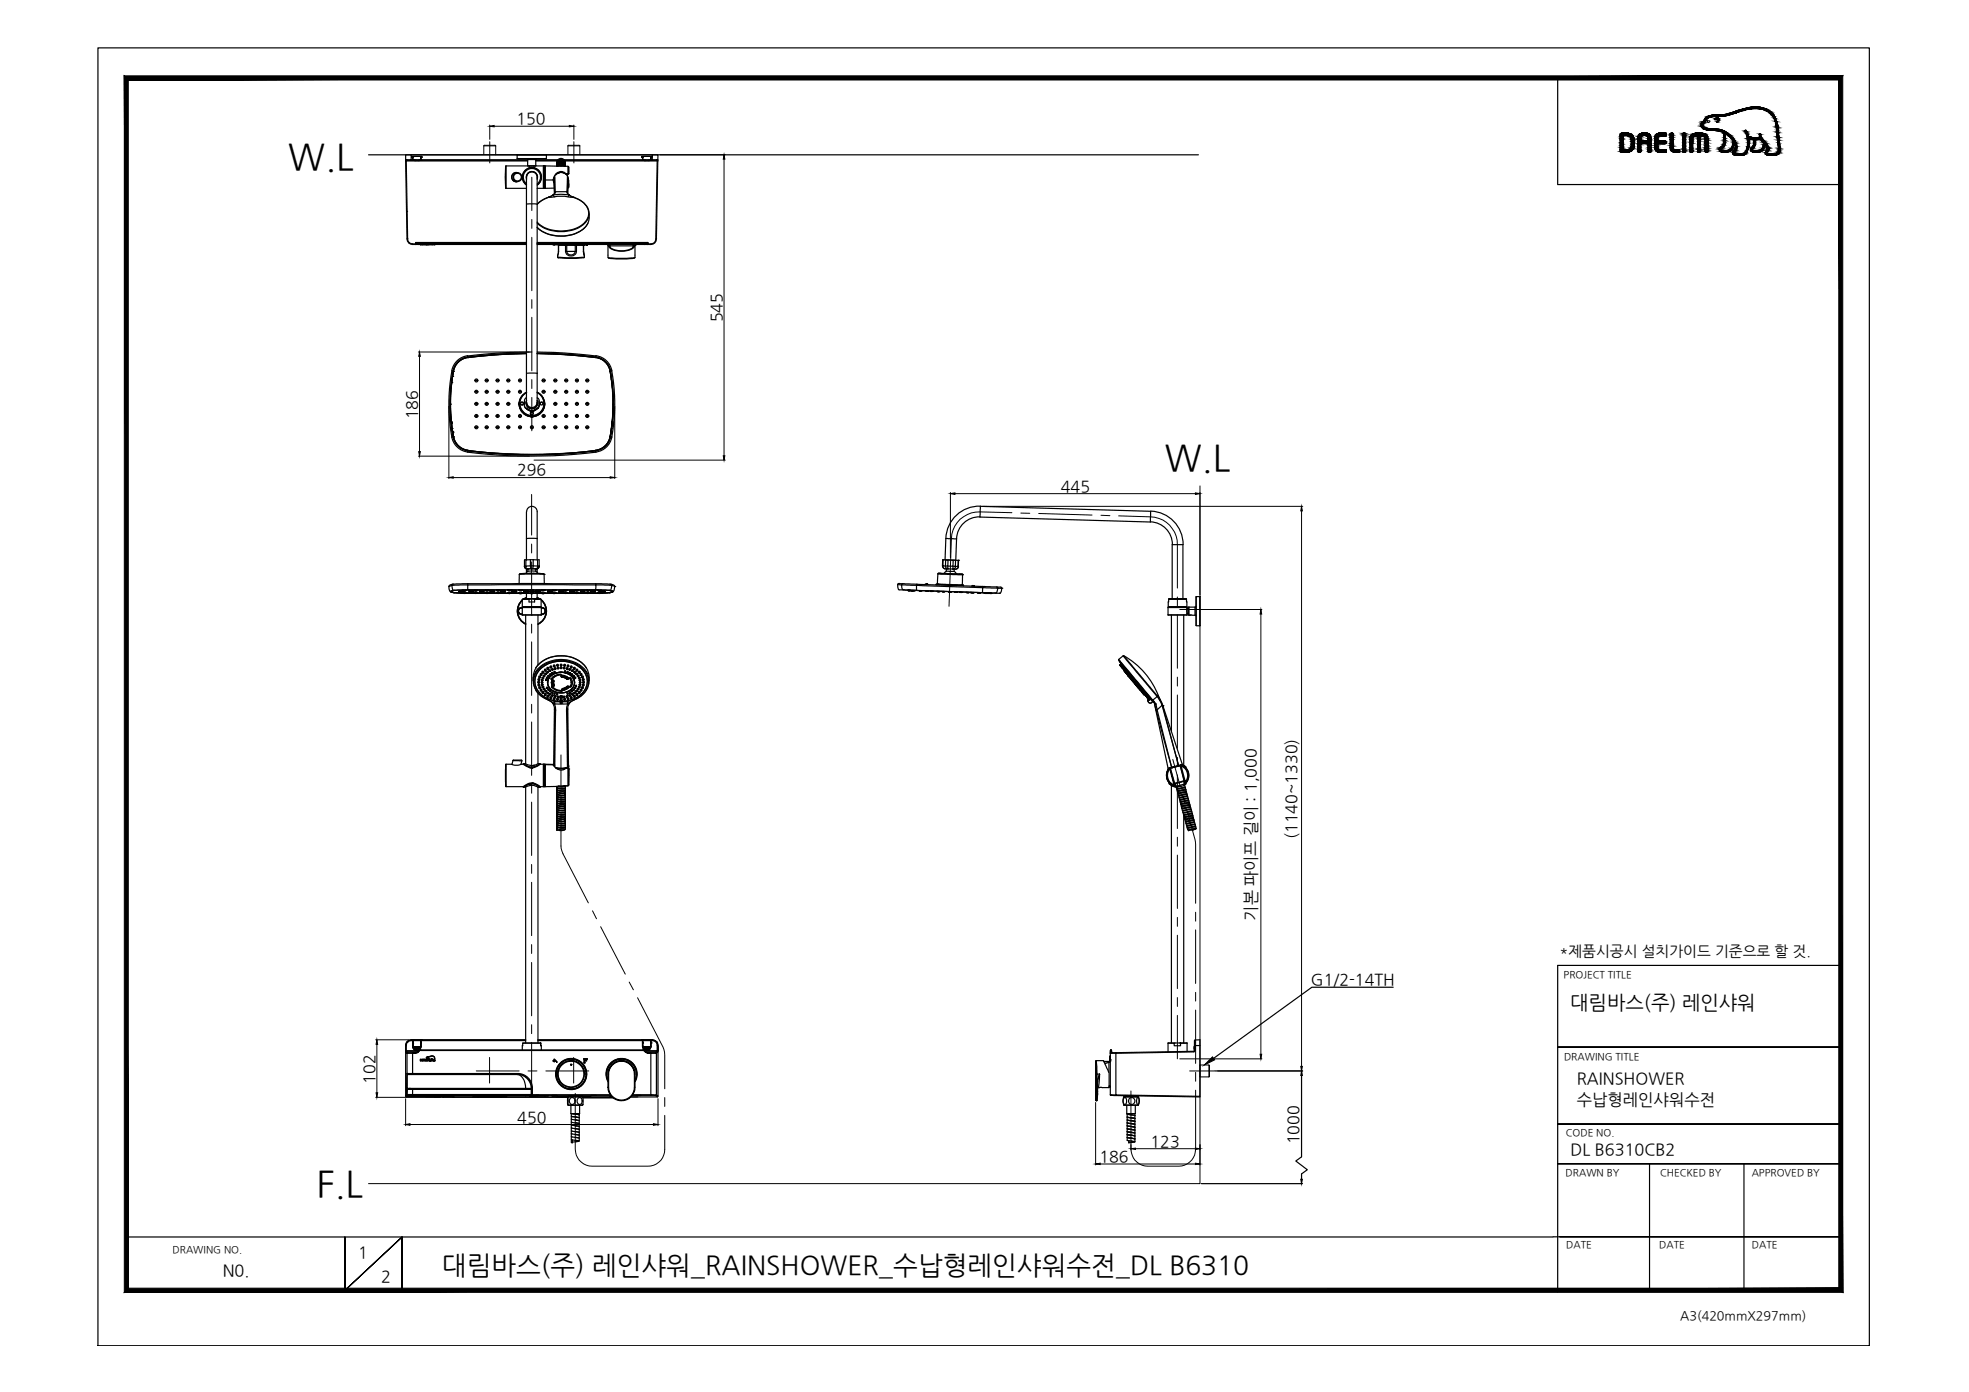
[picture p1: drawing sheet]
<svg xmlns="http://www.w3.org/2000/svg" width="420mm" height="297mm" viewBox="0 0 420 297" stroke-linecap="round" stroke-linejoin="round" font-family="sans-serif">
<defs><g id="words">
<g font-size="7.7">
<text x="61.5" y="36">W.L</text>
<text x="248.5" y="100.4">W.L</text>
<text x="67.5" y="255.3">F.L</text>
</g>
<text font-size="5.6" x="94.3" y="271.9">대림바스(주) 레인샤워_RAINSHOWER_수납형레인샤워수전_DL B6310</text>
<text font-size="4.2" x="335.1" y="215.3">대림바스(주) 레인샤워</text>
<g font-size="3.5">
<text x="336.5" y="231.4">RAINSHOWER</text>
<text x="336.5" y="235.8">수납형레인샤워수전</text>
<text x="335.1" y="246.4">DL B6310CB2</text>
<text x="76.4" y="268.5">1</text>
<text x="47.5" y="272.3">N0.</text>
<text x="81.3" y="273.6">2</text>
</g>
<g font-size="3.4">
<text x="110.2" y="26.5">150</text>
<text x="154.1" y="68.8" transform="rotate(-90 154.1 68.8)">545</text>
<text x="89.1" y="89.5" transform="rotate(-90 89.1 89.5)">186</text>
<text x="110.3" y="101.4">296</text>
<text x="226.4" y="104.9">445</text>
<text x="276.8" y="179" transform="rotate(-90 276.8 179)">(1140~1330)</text>
<text x="268" y="196.4" transform="rotate(-90 268 196.4)">기본 파이프 길이 : 1,000</text>
<text x="279.7" y="210.2">G1/2-14TH</text>
<text x="80" y="231.2" transform="rotate(-90 80 231.2)">102</text>
<text x="110.4" y="239.5">450</text>
<text x="245.5" y="244.7">123</text>
<text x="277.1" y="244.2" transform="rotate(-90 277.1 244.2)">1000</text>
<text x="234.6" y="247.9">186</text>
</g>
<text font-size="3.1" x="332.8" y="204">*제품시공시 설치가이드 기준으로 할 것.</text>
<text font-size="2.7" x="358.5" y="281.6">A3(420mmX297mm)</text>
<g font-size="2.1">
<text x="333.7" y="208.6">PROJECT TITLE</text>
<text x="333.7" y="226.2">DRAWING TITLE</text>
<text x="334.1" y="242.4">CODE NO.</text>
<text x="334.1" y="251">DRAWN BY</text>
<text x="354.2" y="251">CHECKED BY</text>
<text x="373.8" y="251">APPROVED BY</text>
<text x="36.8" y="267.4">DRAWING NO.</text>
<text x="334.2" y="266.4">DATE</text>
<text x="354.1" y="266.4">DATE</text>
<text x="373.8" y="266.4">DATE</text>
</g>
</g></defs>
<!-- layer: 0 -->
<g fill="none" stroke="#000" stroke-width=".25">
<path d="M20.9 10.2h378v277h-378zM332.4 16.6v22.8h60.4M78.6 33h177.1M86.6 33h1.1v1.1h-1.1zM86.6 34.3h.1M86.7 34.2h1M86.7 34.2v.1M86.7 34.3l.3 16.7 .3 .7a1.55 1.55 0 0 0 1.4 .3v-.3h23.6M86.7 34.3h25.9M86.7 34.2l-.1-.1 .3 16.9v.4l.3 .4 .4 .3 .4 .1v-.2M86.8 34.1h.1M87.7 34.1h.3v-.6h-.1v-.1h2.1l-.1 .7"/>
<path d="M87.7 34.1v.1h.3v-.1M87.9 33.4v.1M87.9 33.5h.2v.6h1.7v-.6h.1M87.9 33.5h.1M87.9 33.5v-.1h2v.1M88 33.5h.1M88 33.5l.1 .6M88 34.2h.1M88.1 34.2h.1M88.1 34.1v.1M88.1 33.5h.1M88.1 34.2h1.7"/>
<path d="M88.5 34.2h.1M88.5 34.3h.1M88.5 34.2h.9M88.5 34.2l.9 .1M89.4 34.2h.1M89.4 34.3h.1M89.4 34.2v.1M89.8 34.2h.1M89.8 34.1v.1M89.8 34.2h22.8M89.8 33.5h.1M89.8 33.5l.1 .7"/>
<path d="M89.8 34.1h.1M89.9 33.5h.1M89.9 34.1h22.7M89.9 33.5h-.1M90 33.4v.1M107.9 35.5v4.6zM108 35.4v4.8M108 35.4h4.6M108 35.4l-.1 .1M110 36.9h.3a.95 .95 0 0 0-1.1 .9 .95 .95 0 0 0 1.1 .9M110 38.7h.4M110.1 36.8l.1 .1"/>
<path d="M110.3 33.1h6.3M110.3 33.1v.7h6.3M110.4 33h6.1M110.4 33.8h.1M110.4 33l-.1 .1M110.4 33.9h6.1M110.5 36.9a.97 .97 0 0 0-1.3 .9 .97 .97 0 0 0 1.3 .9M112 36.4a2.05 2.05 0 0 1 3 0 2.05 2.05 0 0 1-.3 3.1 2.03 2.03 0 0 0 .3-3 2.03 2.03 0 0 0-3 0 2.03 2.03 0 0 0 .4 3 2.05 2.05 0 0 1-.4-3.1zM112.3 37.8v48.2M112.4 39.2a1.84 1.84 0 0 1-.2-2.7 1.84 1.84 0 0 1 2.7 0 1.84 1.84 0 0 1-.3 2.7M112.4 38.1a1.16 1.16 0 0 1 1.1-1.5 1.16 1.16 0 0 1 1.1 1.5M112.4 37.8a1.12 1.12 0 0 1 1.1-1.1 1.12 1.12 0 0 1 1.1 1.1v48.2"/>
<path d="M112.4 38.2a1.21 1.21 0 0 1 1.1-1.6 1.21 1.21 0 0 1 1.1 1.6M112.4 33.8l.2 .2M112.6 34.1h1.7M112.6 34.1v1.3h1.7v-1.3M112.6 35.3l.1 .1M112.7 35.4h1.6M112.9 35.9h1.2M113 35.8h.1M113 35.8h.9M113 35.4v.4M113.9 35.8h.1M113.9 35.4v.4"/>
<path d="M114.3 34.2h4.6M114.3 34.1h4.7M114.3 34.3h4.6M114.4 35.3l1.8 .1M114.5 33.8l-.2 .2M116 35.4h.1M116 35.4v4.8M116.2 35.4h.1M116.2 35.4v4.8M116.2 35.4v4.7M116.2 35.7h.1M116.2 39.8h.1"/>
<path d="M116.3 38.4v1.8l1.9-.1M116.4 35.4v3h1.7a1.65 1.65 0 0 1 .8-1.6 1.65 1.65 0 0 1 1.8 .2l.5 .1M116.6 33v.1M116.6 33.8h.1M116.6 33.1v.7M118.1 38.5l.2 2.8M118.1 38.4l.1 .6M118.1 38.4l.1 .1M118.3 37.8l-.2 .6M118.8 34.8a.91 .91 0 0 1 .9-1 .91 .91 0 0 1 .9 .9v.8a.9 .9 0 0 0-.9-.7 .9 .9 0 0 0-.8 .6 .94 .94 0 0 1 .8-.5 .94 .94 0 0 1 .9 .6M118.8 35.3a.91 .91 0 0 1 1-.9 .91 .91 0 0 1 .8 1M118.8 35.2a.91 .91 0 0 1 1-.9 .91 .91 0 0 1 .8 .9"/>
<path d="M118.8 35a.91 .91 0 0 1 1-.8 .91 .91 0 0 1 .8 .9M118.8 34.9a.91 .91 0 0 1 1-.8 .91 .91 0 0 1 .8 .9M118.8 35.4h.1M118.9 35.4a.95 .95 0 0 1 1.6 0M119 36.8l.1 .1-.6 .5a1.6 1.6 0 0 1 2.6 .2l-.1 3.3M119.1 35.4a.97 .97 0 0 1 1.3 0M119.1 34.8a.93 .93 0 0 1 1-.2 .93 .93 0 0 1 .5 .9 .93 .93 0 0 0-.8-.8 .93 .93 0 0 0-1 .7zM119.1 36.9l.4-.1 .9 .1M119.1 36.9h.1M119.1 36.9a1.17 1.17 0 0 1 1.3 .1M119.1 36.9l-.2 .2M119.2 35.4a.85 .85 0 0 1 1 0"/>
<path d="M119.5 35.4h.4M120 36.6v.2M120.4 34.1h16.7M120.5 34.2h16.6M120.6 34.3h19.6M120.6 34.9a.96 .96 0 0 0-1.2-.9 .96 .96 0 0 0-.6 1.4M120.6 37.1l.2 .1M121 37.2l.1 .3M121.1 37.6h.1M121.2 37.1h.2M121.2 35.5v1.6M121.2 37.1v.1"/>
<path d="M121.2 37.2h-.4M121.2 39.6l.2-.1-.2 .6M121.2 39.3l.2 .2M121.4 37.1v-1.4l-.2-.2-4.9-.1 .1 4.8M121.4 37.1l-.2 .1M121.4 38.5v1.3M121.4 35.7v1.4M136.9 33.4v.1M137 33.5h.1v.6h1.7v-.6h.2M137 33.5h.1M137 33.5v-.1h2v.1M137.1 33.5h.1"/>
<path d="M137.1 34.1v.1M137.1 33.5v.6M137.1 34.2h1.7M137.1 34.2h.1M137.1 34.1h.1M137.2 33.5h-.1M137.5 34.2h.1M137.5 34.2h.9M137.5 34.3h.1M137.6 34.2l.8 .1M138.5 34.2h.1M138.5 34.2v.1"/>
<path d="M138.5 34.3h.1M138.8 34.2h.1M138.8 34.1h.1M138.8 33.5h.1M138.9 34.1v.1l1.2-.1M138.9 33.5h.1M138.9 33.5l-.1 .7M139 33.5h-.1M139.1 33.4v.1M139.1 33.5h.1M139.2 34.2h1M140.1 34.1h.3v-1.1h-1.2v1.1h-.3v-.6h.2v-.1h-2.2v.1h.2v.6"/>
<path d="M140.2 34.2v.1M140.2 34.3l-.3 16.7-.3 .7a1.55 1.55 0 0 1-1.4 .3v-.3h-23.6M140.3 34.2l.1-.1-.3 16.9-.4 .8-.4 .3-.4 .1v-.2M140.3 34.3h.1M368.5 32.4h.1M86.8 45.1h.1M86.9 50.9h.1M87.2 51.8l.1 .1M88 52.2h.7M89.1 52h.1M89.1 52h-.4v.2h1.1v-.2M89.1 52h.3"/>
<path d="M89.1 52l.1 .1M89.2 51.9l-.5-.2 .4 .3M89.2 51.9h.2M89.2 51.9h23.1M89.2 51.8l-.1 .2M89.3 51.9l-.1 .1M89.4 52h.4zM89.4 52l.1 .1M89.7 52.2h.2zM89.7 52.2h.1M89.8 52h.1M89.8 52.2h22.5"/>
<path d="M89.8 51.9l-.4 .1M89.8 52.2h.1M90.1 52.2h.1M90.2 52.2h.1M90.3 52.2h.1M90.4 52.2h.1h-.1M90.5 52.2h.1M90.6 52.2h.2zM90.8 52.2h.1M91 52.2h.1M91 52.2h.2M91.3 52.2h.1"/>
<path d="M91.3 52.2h-.3h.3M91.4 52.2h.1M91.5 52.2h-.2h.2M91.6 52.2h.1M91.8 52.2h-.2h.2M92.1 52.2h-.3h.3M92.3 52.2h-.2h.2M92.3 52.2h.3h-.3M92.3 52.2h.1M92.6 52.2h.1h-.1M92.8 52.2h.1M107.9 40.1h.1"/>
<path d="M108 40.2h4.3M112.3 52h-22.5h22.5M112.3 51.9h-22.5v.1M112.4 43.5h2.2M114.6 40.2h1.6M114.6 51.9h22.5v.1M114.6 52h22.5M114.6 51.9h23.1M115.1 43.1l2-1-1.3 .6-1.2 .9zM116 40.1h.1M116.2 40.1h.1M117 42.1h.1"/>
<path d="M117.1 42.1h.1M117.9 41.7l-.8 .4M118 41.7l-.9 .4M118 52.2h.1M118 41.7h.1M118 41.6l.3 .4M118.1 41.6h.1M118.2 52.2h.1M118.2 52.2h-.2h.2M118.3 42a14.5 14.5 0 0 1 4.5 .3 3.4 3.4 0 0 1 2.6 4.2 5.5 5.5 0 0 1-4.9 2.7 7 7 0 0 1-5.9-1.8M118.3 42l-1.2 .1M118.3 52.2h.1"/>
<path d="M118.3 52.2h.6h-.6M118.3 41.1l-.4 .6M118.3 41.1h.1M118.3 41v.1M118.4 40.9l-.1-3.3v3.4M118.5 40.9l-.1 .1M118.5 41l-.1 .1M118.9 52.2h.1M119 54.9l.1 .1 2 .1 3.5-.1M119 54.9l1.9 .1 3.8-.1M119 54.6v.3M119 52.1l.3 .1"/>
<path d="M119.1 55h.1M119.2 53.7l-.2 .9M119.2 53.7v-1.4h1.5v1.4h.2a.92 .92 0 0 0 .9 .7 .92 .92 0 0 0 1-.7h.2M119.2 52.3h1.5M119.2 52.3v1.4M120.7 53.7a1.18 1.18 0 0 0 1.1 .9 1.18 1.18 0 0 0 1.2-.9v-1.4h1.5v1.4M120.7 52.3h2.1v1.4h-1.9v-1.4zM120.9 52.3h2.1h-.2M121 40.9l.1 .4 .3 .3M121 40.9h-2.6v.4l-.3 .3M121 41l.1 .1M121 40.9l.1 .1"/>
<path d="M121.1 41l.3 .6M121.1 41v-3.4l.2 .8-.2 2.9M121.4 41.6l-1.7-.1-1.7 .2M121.4 41.6l.9 .5M121.4 41.6h.1M121.4 41.6l.1 .1M121.5 41.6l-.3 .4M121.5 41.6h.1M121.5 41.7l.8 .4M122.3 42.1a4.1 4.1 0 0 1 3.4 3.7l-.3 .9M122.3 42.1h.1M122.4 42.1h.1"/>
<path d="M123 52.3h1.5M124.4 52.3h.1M124.5 52.3v1.4M124.5 53.7l.2 .9M124.5 53.7h.1M124.5 53.8l.1 .4M124.5 53.7l.2 1.2M124.6 52.2h.1M124.7 52.2h.1M124.7 52.2h.4zM124.7 54.9l-.1 .1M124.7 52.1l-.2 .1"/>
<path d="M125.1 52.2h.1M125.4 47.7a6.3 6.3 0 0 1-5.8 2.7 6.9 6.9 0 0 1-5-1.9M125.4 46.8a5.9 5.9 0 0 1-5.4 2.6 7.1 7.1 0 0 1-5.4-1.8M125.7 46.5a3.8 3.8 0 0 1-2.9 3.3 8.3 8.3 0 0 1-8-1.1l-.2-.2M125.7 45.6v.9M129.7 54.5l.1 .5 1.7 .1 3.9-.1 .1-.5M129.7 52.4h.1M129.7 52.4v2M129.7 52.4h.4M129.8 54.9l.1 .1M129.8 52.4a2.82 2.82 0 0 0 2.8 1.2 2.82 2.82 0 0 0 2.9-1.2M129.8 52.1l.3 .2 .2 .5"/>
<path d="M129.9 55.1l1.7 .2 3.8-.2M130 52.4a2.67 2.67 0 0 0 2.6 1.1 2.67 2.67 0 0 0 2.7-1.1M130.1 52.5h5M135.1 52.4h.4M135.1 52.4l-.1 .4M135.5 52.1l-.4 .3M135.5 52.4h.1M135.5 54.9l-.1 .1M135.5 52.4v2M137.1 52h.5zM137.1 52v.2h-22.5M137.5 51.9l.1 .1"/>
<path d="M137.5 51.9h-.3M137.6 52h.6v.2h-1.1M137.6 52h.2M137.6 52l-.1 .1M137.7 51.9l.5-.2-.4 .3M137.7 51.9h-.2M137.7 51.9l.1 .1M137.7 51.8h.1M137.8 52l-.1 .1M137.8 52h.1M138.2 52.2h.7M140 50.9h.1"/>
<path d="M96.4 79.2a39.1 39.1 0 0 0 0 14.1M96.6 79.2a38.9 38.9 0 0 0 0 14M96.7 79.2a38.6 38.6 0 0 0 0 14M96.8 79.3h.1M96.8 79.2v.1M96.8 79.2h.1M99.8 76.2v-.3a4 4 0 0 0-3.4 3.2M99.8 76.2a4 4 0 0 0-3.2 3l-.1-.1M99.8 76.2v.1M99.9 76.3l6.7-.6 5.7-.2-5.7 .1-4.5 .4a5.5 5.5 0 0 0-4.5 1.4l-.7 1.1-.2 .7M99.9 76.3h.1M99.9 76.3a3.6 3.6 0 0 0-3.1 2.9"/>
<path d="M112.3 75.4l-5.7 .1-6.8 .7M112.4 79.7h2.2M113.5 75.1l-6.9 .2-6.8 .7M114.6 75.1l5.7 .2 6.9 .7M114.6 75.4l5.7 .1 6.8 .7M127.1 76.3a3.6 3.6 0 0 1 3.1 3M127.1 76.3l-6.8-.7-5.7-.1 5.7 .2 6.8 .6M127.1 76.3h.1M127.1 76.2a3.6 3.6 0 0 1 3.1 3M127.1 76.2v.1M127.2 75.9a3.9 3.9 0 0 1 3.4 3.2l-.3 .1a3.7 3.7 0 0 0-3.2-3zM130.2 79.2a41.3 41.3 0 0 1 0 14"/>
<path d="M130.2 79.2a38.6 38.6 0 0 1 0 14M130.2 79.3h.1M130.2 79.3l.2 1M130.2 79.2v.1M130.2 79.2h.1M130.3 79.2a38.9 38.9 0 0 1 0 14M130.5 79.2a39.1 39.1 0 0 1 0 14.1M96.1 86.2h.1M96.1 86.2l.2 4.1M96.1 85.3v.9M96.3 90l.3 2.3M96.3 90h.1"/>
<path d="M96.3 90.3h.1M96.3 90.4l.1 .4M96.3 90.2h.1M96.3 90.4h.1M96.4 81.6h.1M96.4 81.6l-.1 1.2M96.4 93.2a4 4 0 0 0 3.4 3.3M96.4 93.3l.3-.1a3.7 3.7 0 0 0 3.1 3M96.5 91.5l.1 .7M96.5 91.5h.1M96.5 92.1l.3 1.1M96.5 92.1h.1"/>
<path d="M96.5 80.4l-.1 1.2M96.5 92h.1M96.6 92.3h.1M96.6 80.3h.1M96.6 80.3l.2-1.1a38.6 38.6 0 0 0 0 14M96.6 92.2h.1M96.6 92.2l.2 1M96.8 93.2h.1M99.8 96.2a110 110 0 0 0 27.3 0l.1 .3a110.8 110.8 0 0 1-27.4 0zM99.9 96.1a110.2 110.2 0 0 0 27.2 0M99.9 96.2a110.2 110.2 0 0 0 27.2 0M99.9 96.1v.1"/>
<path d="M99.9 96.1a3.6 3.6 0 0 1-3.1-2.9 3.4 3.4 0 0 0 3 2.9M101.6 91.2h-.3M101.6 88.8h-.3M101.6 86.2h-.3M101.6 83.6h-.3M101.6 81.2h-.3M101.6 91.2h.1M101.6 88.8h.1M101.6 83.6h.1M101.6 81.2h.1M101.7 91.2h.3M101.7 88.8h.3"/>
<path d="M101.7 86.2h.3M101.7 83.6h.3M101.7 81.2h.3M103.8 91.2h.1M103.8 88.8h.1M103.8 83.6h.1M103.8 81.2h.1M103.8 91.2h-.2M103.8 88.8h-.2M103.8 86.2h-.2M103.8 83.6h-.2M103.8 81.2h-.2"/>
<path d="M103.9 91.2h.3M103.9 88.8h.3M103.9 86.2h.3M103.9 83.6h.3M103.9 81.2h.3M106.1 91.2h-.2M106.1 88.8h-.2M106.1 86.2h-.2M106.1 83.6h-.2M106.1 81.2h-.2M106.2 91.2h.3M106.2 88.8h.3"/>
<path d="M106.2 86.2h.3M106.2 83.6h.3M106.2 81.2h.3M108.4 91.2h-.2M108.4 88.8h-.2M108.4 86.2h-.2M108.4 83.6h-.2M108.4 81.2h-.2M108.5 91.2h.3M108.5 88.8h.3M108.5 86.2h.3M108.5 83.6h.3"/>
<path d="M108.5 81.2h.3M110.7 85.9v.5M110.8 86.4a2.73 2.73 0 0 0 2.4 2.5M110.9 91.2h-.2M110.9 88.8h-.2M110.9 83.6h-.2M110.9 81.2h-.2M111 91.2h.3M111 88.8h.3M111 83.6h.3M111 81.2h.3M111.5 84.3a2.57 2.57 0 0 0-.7 1.9"/>
<path d="M111.7 86.3l-.1-.4-.3-.1-.2 .5M111.9 86.6l.3 .5M111.9 85.7v.9M112.2 87.1l1 .5M112.2 87.1h.1M112.2 87.1l1 .6M112.2 84.9l-.2 .4-.1 1.3M112.2 87.1l.5 .4 .6 .2M112.3 85.8a1.24 1.24 0 0 0 .5 1.2 1.04 1.04 0 0 1-.5-1.2zM112.3 83.7l-.2 .2M112.3 84.9l-.1 .1M112.4 83.8a2.56 2.56 0 0 0-.9 3.9 2.56 2.56 0 0 0 4 0 2.56 2.56 0 0 0-.9-3.9"/>
<path d="M112.4 83.7a2.65 2.65 0 0 0-1 4.1 2.65 2.65 0 0 0 4.2-.1 2.65 2.65 0 0 0-1-4 2.73 2.73 0 0 1 1.6 2.2M112.4 85.5a1.25 1.25 0 0 0 1.1 1.8 1.25 1.25 0 0 0 1.1-1.8l.2 .5M112.4 83.7a2.73 2.73 0 0 0-1.6 2.2M112.4 86a1.12 1.12 0 0 0 1.1 1.1 1.12 1.12 0 0 0 1.1-1.1M112.4 85.8a1.12 1.12 0 0 0 1.1 1.2 1.12 1.12 0 0 0 1.1-1.2M112.5 87.3l.5 .3M112.6 87.3l.3 .2M112.8 87l.1 .1M113.2 87.7h.1M113.2 87.7h.6M113.2 87.6h.6M113.2 88.9a.32 .32 0 0 0 .3 .2 .32 .32 0 0 0 .3-.2"/>
<path d="M113.2 88.4a.32 .32 0 0 1 .3-.5 .32 .32 0 0 1 .3 .5M113.5 90.9v.3M113.5 91.2v.3M113.8 87.7h.1M113.8 87.6v.1M114.4 87.3l-.4 .2M114.5 87.3l-.5 .3M114.6 84.9l.1 .1M114.6 85.8a1.16 1.16 0 0 1-.4 1.2 1.16 1.16 0 0 1-1.3 0M114.7 87.1l-.9 .6M114.7 87.1h.1M114.7 87.1l-.9 .5"/>
<path d="M114.7 84.9l.3 .6M114.8 87.1l-.5 .4-.6 .2M115 85.5v1.1M115 86.6l-.3 .5M115.1 85.6v1M115.2 84.1a2.53 2.53 0 0 1 .9 1.9M115.3 86.3v-.4l.4-.1 .1 .1v.4M115.7 81.2l.3-.3 .3 .3M115.7 81.2l.3 .3 .3-.3M115.7 83.6l.3-.3 .3 .3M115.7 83.6l.3 .3 .3-.3M115.7 88.8l.3 .3 .3-.3"/>
<path d="M115.7 88.8l.3-.4 .3 .4M115.7 91.2l.3 .3 .3-.3M115.7 91.2l.3-.3 .3 .3M116 91.2h-.3M116 88.8h-.3M116 83.6h-.3M116 81.2h-.3M116.1 91.2h.2M116.1 88.8h.2M116.1 83.6h.2M116.1 81.2h.2M116.2 86a2.69 2.69 0 0 1-2.6 2.9 2.69 2.69 0 0 1-2.8-2.7"/>
<path d="M116.2 85.9v.5M116.2 86.4a2.73 2.73 0 0 1-2.4 2.5M118.5 91.2h-.3M118.5 88.8h-.3M118.5 86.2h-.3M118.5 83.6h-.3M118.5 81.2h-.3M118.6 91.2h.2M118.6 88.8h.2M118.6 86.2h.2M118.6 83.6h.2M118.6 81.2h.2"/>
<path d="M120.8 91.2h-.3M120.8 88.8h-.3M120.8 86.2h-.3M120.8 83.6h-.3M120.8 81.2h-.3M120.8 91.2h.3M120.8 88.8h.3M120.8 86.2h.3M120.8 83.6h.3M120.8 81.2h.3M122.8 81.2l.3-.3 .3 .3M122.8 81.2l.3 .3 .3-.3"/>
<path d="M122.8 83.6l.3-.3 .3 .3M122.8 83.6l.3 .3 .3-.3M122.8 88.8l.3 .3 .3-.3M122.8 88.8l.3-.4 .3 .4M122.8 91.2l.3 .3 .3-.3M122.8 91.2l.3-.3 .3 .3M123 91.2h-.2M123 88.8h-.2M123 86.2h-.2M123 83.6h-.2M123 81.2h-.2M123 91.2h.2"/>
<path d="M123 88.8h.2M123 83.6h.2M123 81.2h.2M123.2 91.2h.2M123.2 88.8h.2M123.2 86.2h.2M123.2 83.6h.2M123.2 81.2h.2M125.3 91.2h-.3M125.3 88.8h-.3M125.3 86.2h-.3M125.3 83.6h-.3"/>
<path d="M125.3 81.2h-.3M125.4 91.2h.2M125.4 88.8h.2M125.4 86.2h.2M125.4 83.6h.2M125.4 81.2h.2M127.1 96.1v.1M130.2 93.2a3.6 3.6 0 0 1-3.1 2.9M130.2 93.2h.1M130.3 92.3h.1M130.4 80.3h.1M130.4 92.1h.1"/>
<path d="M130.4 92.1l-.2 1.1M130.4 92.2l-.2 1M130.4 92.2h.1M130.4 92v.2M130.4 80.4l.1 1.2M130.4 92h.1M130.5 91.5l-.1 .5M130.5 91.5h.1M130.5 81.6h.1M130.5 81.6l.2 1.2M130.5 93.3l-.2-.1a3.7 3.7 0 0 1-3.2 3M130.6 93.2a4 4 0 0 1-3.4 3.3"/>
<path d="M130.6 90.4l-.1 .4M130.6 90.4h.1M130.6 90.3h.1M130.6 90l-.3 2.3M130.6 90h.1M130.6 90.2h.1M130.8 85.3v.9M130.8 86.2h.1M130.8 86.2l-.2 4.1M111.9 119.5v1.3M112.2 119.4l-.3 .1M112.3 109.2v10.3"/>
<path d="M112.4 114.9h2.2M112.4 109.2a1.12 1.12 0 0 1 1.1-1.2 1.12 1.12 0 0 1 1.1 1.2M113.2 119.4l-1 .1v1.3M113.2 119.4v1.3M113.2 119.4h.6M113.8 119.4l.9 .1v1.3M113.8 119.4v1.3M114.6 109.2v10.3M114.8 119.4l.3 .1M115 119.5v1.3M201.2 119.4l-.1 1.3M201.8 119.5h.5v1.3h-.6z"/>
<path d="M201.8 119.5l-.6-.1v1.3l.5 .1 .1 .2 .5 .4M201.8 114.9l2.3 .1-.2 4.6-2.2-.1zM202.3 119.5h1.1v1.3h-1.1l-.1 .6M203.4 119.5l.5 .1v1.3l-.2-.1a.29 .29 0 0 0-.3 .1 .29 .29 0 0 0 0 .4l-.1 .1M203.9 119.6h.6l-.1 1.3h-.5M204.5 119.6h.1M204.5 119.6l-.1 1.3M209.1 110.3a4.8 4.8 0 0 0-5 4.7M209.2 108a7.1 7.1 0 0 0-7.4 6.9M245.5 111.4a4.8 4.8 0 0 1 4.7 4.8M245.6 109.1l-.1 2.3-36.4-1.1M245.6 109.1l-36.4-1.1-.1 2.3"/>
<path d="M245.6 109.1a7.1 7.1 0 0 1 6.9 7.1M95.8 125.2h.1M96.3 126.2h.1M96.3 126.2v.1M96.4 124.9l-.6 .3M96.6 124.7l-.7 .2-.1 .3 .2 .9 .3 .3M96.6 124.7l14.6-.2 18.7 .1a1.36 1.36 0 0 1 1.3 .6M96.6 124.6l-.2 .3M96.8 126.5h.1M96.9 126l-.6 .2a1.55 1.55 0 0 0 1.3 .3h1.2M96.9 126.5h1.9M97.9 126.2v.1"/>
<path d="M97.9 126.2l.1 .1M97.9 126.3h.1M97.9 126.2h.1M98 126.2h.1h-.2M98 126.3h.5M98.1 126.3h.4M98.1 126.1v.2h.5M98.1 126.3h.1M98.1 126.4h.5M98.1 126.3v.1M98.1 126.4h.9M98.1 126.2h.5"/>
<path d="M98.2 126.3h.1M98.2 126.4h.1M98.2 126.2h.4zM98.2 126.4h.4M98.2 126.1h.1M98.2 126.1h.2M98.2 126.3h.2M98.3 126.2h.2M98.3 126.4h.2M98.4 126.1h.4M98.4 126.5h.4M98.4 126.2h.1"/>
<path d="M98.4 126.5h.1M98.4 126.1h-.4M98.4 126.2h.4M98.5 126.4l-.2 .1h.5M98.5 126.3h.1M98.5 126.2h.2M98.5 126.1h.2M98.5 126.5h.2M98.5 126.3h.3M98.6 126.3h.1M98.6 126.4h.1M98.6 126.2l.1 .1"/>
<path d="M98.6 126.2v.1M98.7 126.3l-.1 .1h-.4M98.7 126h.1M98.7 126.2v.1M98.7 125.9l.1 .1M98.7 125.9h.8M98.7 126.3h.1M98.8 126.3h-.2M98.8 126.2h.1M98.8 126.5h.1M98.8 126h.5M98.8 126l-.1 .2h-.4v-.2"/>
<path d="M98.8 126.6h.5M98.8 126.4v.2M98.8 126.5h.7M98.9 126.6h1M98.9 126.1h.5M98.9 126h-.7M98.9 126h.1M98.9 126.6h.1M98.9 126.6h.4M98.9 126h.4M99 126.4h-.2M99 126.4h.1"/>
<path d="M99 126.1h.2M99 126.6h.2M99.3 126h.1M99.3 126.6h.1M99.3 126.6h.6M99.3 126.6h2M99.5 126h.1M99.5 126.5h.1M99.5 125.9l-.2 .1M99.5 126.5l-.2 .1M99.8 124.8h27.4v.6l-.1 .5h-27.2zM99.8 124.8l-3.3 .1v.6l.3 .5"/>
<path d="M99.8 124.5v.3M99.9 125.9l-3.1 .1-.6 .2a.7 .7 0 0 0 .8 .3h1.8M99.9 125.9h.1M99.9 126.6h.1M100.1 126h.1M100.1 126.1h.1M100.1 126.2h.1M100.1 126.3h.1M100.1 126.4h.1M100.1 126.5h.1M100.1 126h.8M100.1 126.4h.6"/>
<path d="M100.1 126.2h.2M100.1 126.3h.2M100.1 126h.2l-.1 .5M100.1 126.4h.8M100.2 126.1h.5M100.2 126.3h.5M100.2 126.5h.5M100.3 126.3h.6M100.3 126.5h.5M100.3 126.1h-.2h.8M100.3 126.1h.1M100.3 126.2h.1"/>
<path d="M100.3 126.3h.1M100.3 126.4h.1M100.3 126.5h.1M100.3 126.1h.4zM100.3 126.2h.4M100.3 126.3h.4M100.3 126.5h.4M100.3 126.4h.4M100.3 126.6h.4M100.4 126.2h.2M100.4 126.3h.2M100.4 126.5h.2"/>
<path d="M100.4 126.1h.2zM100.4 126.4h.2M100.7 126.1h.1M100.7 126.2h.1M100.7 126.3h.1M100.7 126.4h.1M100.7 126.5h.1M100.7 126.2h-.5h.6M100.7 126v.5M100.7 126l.2 .1M100.9 126h.1M100.9 126.1h.1"/>
<path d="M100.9 126.2h.1M100.9 126.3h.1M100.9 126.4h.1M100.9 126.5h.1M100.9 126h-.1M100.9 126.2h-.1M100.9 126.4h-.1M100.9 126.3h-.8M101.1 126h.1M101.1 126.5h.1M101.1 125.9h.8M101.1 126.5h.8"/>
<path d="M101.1 125.9l.7 .1M101.1 126.5l.2 .1h.5M101.3 126.1h.5M101.3 126.6h.5M101.3 126h.1M101.3 126.6h.1M101.3 126.6h.4M101.3 126h.4M101.5 126.1h.1M101.5 126.6h.1M101.7 126h.1M101.7 126.6h.1"/>
<path d="M101.8 126.6h1.9M101.8 126h.1M101.8 126.5v.1M101.9 126h.1M101.9 126.5h.1M101.9 125.9l-.1 .1M101.9 126.5h-.1M102.3 126h.1M102.3 126.1h.1M102.3 126.2h.1M102.3 126.3h.1M102.3 126.4h.1"/>
<path d="M102.3 126.5h.1M102.3 126h.8M102.3 126.2h.6M102.3 126.4h.2M102.3 126.3h.2M102.3 126h.2M102.4 126l.1 .1M102.4 126.1l.1 .1M102.4 126.2l.1 .1M102.4 126.3l.1 .2M102.4 126.4l.1 .1M102.5 126.3h.6"/>
<path d="M102.5 126.2h.5M102.5 126.3h.5M102.5 126.4h.5M102.5 126.5h.5M102.5 126.3h-.2M102.5 126.4h-.2M102.5 126.1h-.2h.2M102.5 126.1h.4M102.5 126.2h.4M102.5 126.3h.4M102.5 126.4h.4M102.5 126.4h.1"/>
<path d="M102.5 126.5h.4M102.5 126.5h.1M102.5 126.1h.1M102.5 126.2h.1M102.5 126.3h.1M102.5 126.1h.4zM102.5 126.6h.4M102.6 126.2h.2M102.6 126.3h.2M102.6 126.5h.2M102.6 126.1h.2zM102.6 126.4h.2"/>
<path d="M102.9 126.1h.1M102.9 126.2h.1M102.9 126.3h.1M102.9 126.4h.1M102.9 126.5h.1M102.9 126l.2 .1M103 126.3l-.1 .2h-.4M103 126l-.5 .1M103 126.1l-.1 .1M103 126.2l-.1 .1M103 126.4l-.1 .1M103 126.1h.1"/>
<path d="M103 126.3h.1M103 126.4h-.1M103.1 126h.1M103.1 126.1h.1M103.1 126.2h.1M103.1 126.3h.1M103.1 126.4h.1M103.1 126.5h.1M103.1 126h-.1M103.1 126.2h-.1M103.1 126.4h-.1M103.5 126h.1"/>
<path d="M103.5 126.5h.1M103.5 125.9h.1M103.5 125.9h.8M103.5 126.5h.8M103.6 126l.1 .1 .4-.1M103.6 126.5l.1 .1M103.7 126.6h.4M103.7 126.6h.5M103.7 126h.1M103.7 126.6h.1M103.7 126.1h.4M103.9 126.6h.1"/>
<path d="M103.9 126h.1M104.1 126.6h2M104.1 126h.1M104.1 126.6h.1M104.1 126h-.4h.5M104.2 126h-.1M104.3 126h.1M104.3 126.5h.1M104.3 125.9h-.1M104.3 126.5l-.2 .1M104.6 126h.1M104.6 126.1h.1"/>
<path d="M104.6 126.2h.1M104.6 126.3h.1M104.6 126.4h.1M104.6 126.5h.1M104.6 126h.8M104.6 126.2h.6M104.7 126.2h.5h-.4M104.7 126.3h.5M104.7 126.5h.5M104.7 126v.5h.5M104.8 126.3h.6M104.8 126.3h.4"/>
<path d="M104.8 126.5h.4M104.8 126.1h.6M104.8 126.3h-.2M104.8 126.1h-.2h.1M104.8 126.1h.1M104.8 126.2h.1M104.8 126.3h.1M104.8 126.4h.1M104.8 126.5h.1M104.8 126.1h.4zM104.8 126.2h.4M104.8 126.4h.4"/>
<path d="M104.8 126.6h.4M104.9 126.2h.2M104.9 126.3h.2M104.9 126.5h.2M104.9 126.1h.2zM104.9 126.4h.2M105.2 126.1h.1M105.2 126.2h.1M105.2 126.3h.1M105.2 126.4h.1M105.2 126.5h.1M105.4 126h.1"/>
<path d="M105.4 126.1h.1M105.4 126.2h.1M105.4 126.3h.1M105.4 126.4h.1M105.4 126.5h.1M105.4 126h-.2v.5M105.4 126.4h-.6M105.4 126.4h-.7M105.4 126.2h-.2M105.4 126.3h-.2M105.4 126.1h-.7M105.9 126h.1"/>
<path d="M105.9 126.5h.1M105.9 125.9h.8M105.9 126.5h.8M105.9 125.9l.2 .1M105.9 126.5h.2M106 126h.5M106 126.6h.5M106 125.9v.1M106 126.5v.1M106.1 126.6h.4M106.1 126h.1M106.1 126.6h.1"/>
<path d="M106.1 126.1h.4M106.1 126h.4h-.4M106.2 126h.2M106.2 126.6h.2M106.5 126h.1M106.5 126.6h.1M106.5 126.6h1.9M106.5 126.5v.1h-.4M106.5 125.9v.1M106.7 126h.1M106.7 125.9l-.1 .1M106.7 126.5h-.1"/>
<path d="M106.8 126h.1M106.8 126.1h.1M106.8 126.2h.1M106.8 126.3h.1M106.8 126.4h.1M106.8 126.5h.1M106.9 126h.8M106.9 126.4h.6M106.9 126.2h.1M106.9 126.3h.1M106.9 126h.1v.5M106.9 126.4h.8"/>
<path d="M107 126.3h.5M107 126.5h.5M107 126.3h.7M107 126.1h.1M107 126.2h.1M107 126.3h.1M107 126.4h.1M107 126.5h.1M107.1 126.1h.4zM107.1 126.2h.4M107.1 126.3h.4M107.1 126.5h.4"/>
<path d="M107.1 126.4h.4M107.1 126.6h.4M107.2 126.2h.1M107.2 126.3h.1M107.2 126.5h.1M107.2 126.1h.1zM107.2 126.4h.1M107.5 126.1h.1M107.5 126.2h.1M107.5 126.3h.1M107.5 126.4h.1M107.5 126.5h.1"/>
<path d="M107.5 126.1h-.6h.8M107.5 126.2h-.5h.5M107.5 126v.5M107.5 126l.2 .1M107.6 126h.1M107.6 126.1h.1M107.6 126.2h.1M107.6 126.3h.1M107.6 126.4h.1M107.6 126.5h.1M107.7 126h-.2M107.7 126.2h-.2"/>
<path d="M107.7 126.4h-.2M107.7 126.3h-.8M108.3 126.5h.1v.1M108.3 125.9h.1M108.3 125.9l.1 .1M108.3 125.9h.8M108.4 126.6h.5M108.5 126.6h.5M108.5 126h.1M108.5 126.6h.1M108.5 126h.4M108.5 126.6h.4"/>
<path d="M108.7 126.6h.1M108.7 126h.1M108.9 126h-.5h.6M108.9 126.6h.1M108.9 126h.1M108.9 126.6h2M109 126.5l-.1 .1h-.4M109 125.9l-.1 .1M109 126.5h.1h-.8M109.1 125.9h.1M109.1 125.9h-.1M109.2 126h.1"/>
<path d="M109.2 126.1h.1M109.2 126.2h.1M109.2 126.3h.1M109.2 126.4h.1M109.2 126.5h.1M109.3 126h.7M109.3 126.2h.6M109.3 126.4h.1M109.3 126.3h.1M109.3 126h.1M109.3 126.4h.1zM109.4 126v.1"/>
<path d="M109.4 126.1v.1M109.4 126.2v.2M109.4 126.3v.2M109.4 126.3h.6M109.4 126.2h.5M109.4 126.3h.5M109.4 126.5h.5M109.4 126.1h.5M109.4 126.3h-.1M109.4 126.1h-.1h.1M109.4 126.4h.1M109.4 126.5h.1"/>
<path d="M109.4 126.1h.1M109.4 126.2h.1M109.4 126.3h.1M109.4 126.1h.5zM109.4 126.4h.5M109.4 126.6h.5M109.6 126.2h.1M109.6 126.3h.1M109.6 126.5h.1M109.6 126.1h.1zM109.6 126.4h.1M109.8 126.1h.1"/>
<path d="M109.8 126.2h.1M109.8 126.3h.1M109.8 126.4h.1M109.8 126.5h.1M109.9 126.3h.1M109.9 126.2l-.1 .2h-.4M109.9 126.1v.1M109.9 126.3v.2M109.9 126.1h.1M109.9 126.4h.2h-.7M110 126.1h-.6M110.1 126h.1"/>
<path d="M110.1 126.1h.1M110.1 126.2h.1M110.1 126.3h.1M110.1 126.4h.1M110.1 126.5h.1M110.1 126l-.2 .1M110.1 126.2h-.2M110.1 126.4h-.2M110.1 126.3h-.2M110.7 125.9h.1M110.7 126.5h.1M110.7 125.9h.8"/>
<path d="M110.7 126.5h.8M110.8 126h.5h-.5M110.8 126.5a.28 .28 0 0 0 .3 .2 .28 .28 0 0 0 .2-.2M110.8 122.6h5.3M110.8 122.6v2M110.8 125.9v.1M110.9 126h.1M110.9 126.6h.1M110.9 122.5l-.1 .1M110.9 126h.4M110.9 126.6h.4M110.9 126.7h.4"/>
<path d="M110.9 122.4l2.3-.1 2.8 .1-5.1 .1M111 126h.2M111 126.6h.2M111.3 131.1h.1zM111.3 129.7h.1M111.3 126h.1M111.3 126.6h.1M111.3 129.6a.74 .74 0 0 0-.7 .8 .74 .74 0 0 0 .7 .7M111.3 129.7a.7 .7 0 0 0-.7 .7 .7 .7 0 0 0 .7 .7M111.3 125.9v.1M111.4 129.6h4.1M111.4 131.2h4.1"/>
<path d="M111.4 127.9l.3-.2h3.6l.2 .2v1.6h-4.1zM111.4 127.9h1.5v.6h1.2v-.6h1.4M111.4 129.6v1.6M111.5 129.7a.66 .66 0 0 0-.9 .7 .66 .66 0 0 0 .9 .6M111.5 129.7a.7 .7 0 0 0-.9 .7 .7 .7 0 0 0 .9 .7M111.5 125.9h.1M111.5 126.5h.1M111.5 128.1a3 3 0 0 0 .7 5M111.5 128a3.1 3.1 0 0 0 .7 5.2 3.1 3.1 0 0 1-.7-5.2M111.5 125.9h-.1M111.5 126.5h-.1M111.7 126h.1"/>
<path d="M111.7 126.1h.1M111.7 126.2h.1M111.7 126.3h.1M111.7 126.4h.1M111.7 126.5h.1M111.7 129.5h.1M111.8 126.4h.6M111.8 126.1h.1M111.8 126.2h.1M111.8 126.3h.1M111.8 126h.1M111.8 126.4h.8"/>
<path d="M111.8 129.5h.7M111.8 129.5v.1M111.8 126h.8M111.8 126.4h.6v.1M111.9 127.7l.4-.2-.4 .2M111.9 126.3l.1 .2h.4M111.9 126v.1M111.9 126.1v.1M111.9 126.2v.1M111.9 126.4v.1M111.9 120.8a.61 .61 0 0 0 .6 .6M111.9 126.1h.5"/>
<path d="M111.9 126.2h.5M111.9 126.3h.5M111.9 126.5h.5M111.9 126.3h.7M111.9 126.1h.7M111.9 126.1h-.1h.1M112 126.1h.1M112 126.2h.1M112 126.3h.1M112 126.4h.1M112 126.5h.1M112 126.1h.4"/>
<path d="M112 126.5h.4M112 126.2h.4M112 126.3h.4M112 126.4h.4M112 126.6h.4M112.1 126.2h.2M112.1 126.3h.2M112.1 126.5h.2M112.1 126.1h.2zM112.1 126.4h.2M112.2 131.2v31.8M112.2 120.8h-.3"/>
<path d="M112.3 121.4v.8M112.3 126.6v1.1M112.3 127.6l-.3 .1M112.4 126.1h.1M112.4 126.2h.1M112.4 126.3h.1M112.4 126.4h.1M112.4 126.5h.1M112.4 126.2h-.6M112.4 126.3h-.6M112.4 126v.1M112.4 126.1v.1"/>
<path d="M112.4 126.2v.1M112.4 126.3v.2M112.4 126l.2 .1M112.5 121.4h.1M112.5 121.4h.1v.5M112.6 126.2h.1M112.6 126h.1M112.6 126.1h.1M112.6 126.3h.1M112.6 126.4h.1M112.6 126.5h.1M112.6 126.2v.1"/>
<path d="M112.6 126h-.2M112.6 126.2h.6M112.6 126.2h-.2M112.6 126.4h-.2M112.7 121.4h1.6M112.9 127.9h1.2M112.9 129.6h.1M113.2 120.7l.2 .7 .3-.2 .1-.5M113.2 120.7l-1 .1 .1 .5 .2 .1h1.9M113.2 126.3h.1M113.2 126.2h.1M113.2 126.2h.6"/>
<path d="M113.2 126.3h.6M113.2 120.8h.6M113.2 126.2h-.6M113.2 126l-.1-.1h.8l-.2 .1M113.2 126.5h-.1h.8h-.2M113.2 125.9v.1h.3M113.2 126.6h-2.4M113.2 126.5l.1 .2M113.3 126.6h.5M113.3 126h.1M113.3 126.7h.2M113.5 126h.1"/>
<path d="M113.5 126.6h.1M113.5 126h.2M113.5 126.6l-.2 .1M113.5 126.6h.2M113.5 125.9v.1M113.5 126.5v.1M113.5 126h-.2M113.5 126h-.3M113.7 126h.1M113.7 126h-.2M113.7 126.6h1.9M113.7 126.5v.1h-.2"/>
<path d="M113.7 125.9v.1M113.8 126.2h.6M113.8 120.7l.9 .1-.3 .6M113.8 126.3h.1M113.8 126.2h.1M114 129.6h.1M114.3 126.2h.1M114.3 126.2v.1M114.3 126.2h-.5h.6M114.3 126.2h-.5M114.4 126.2h.1M114.4 126.2h-.6"/>
<path d="M114.4 121.4h.1M114.4 126h.1M114.4 126.1h.1M114.4 126.3h.1M114.4 126.4h.1M114.4 126.5h.1M114.4 126.2v.1M114.4 126h.8M114.4 126.4h.2M114.4 126.3h.2M114.4 126.2h.6M114.4 126h.2"/>
<path d="M114.5 121.4h-.2v.5M114.5 126.1h.7M114.5 126.2h.5M114.5 126.3h.5M114.5 126.5h.5M114.5 126v.5h.5M114.6 126.3h.6M114.6 126.2h.5M114.6 126.3h.5M114.6 126.4h.5M114.6 126.5h.5M114.6 126.1h.6"/>
<path d="M114.6 126.1h-.2M114.6 126.3h-.2M114.6 126l-.2 .1M114.6 126.1h.1M114.6 126.2h.1M114.6 126.3h.1M114.6 126.4h.1M114.6 126.5h.1M114.6 126.1h.4zM114.6 126.3h.4M114.6 126.5h.4M114.6 126.2h.4"/>
<path d="M114.6 126.4h.4M114.6 126.6h.4M114.6 121.4v.8M114.6 126.6v1.1M114.6 127.6l.3 .1M114.8 126.2h.1M114.8 126.3h.1M114.8 126.5h.1M114.8 126.1h.1zM114.8 126.4h.1M114.8 122.3l-.2-.1a2.22 2.22 0 0 0-2.1-.2l-.2 .3M114.8 120.8h.3"/>
<path d="M114.8 129.5l-3.1 .1M114.8 131.2v10.7M115 127.7l-.4-.2 .4 .2M115 126.1h.1M115 126.2h.1M115 126.3h.1M115 126.4h.1M115 126.5h.1M115 120.8a.61 .61 0 0 1-.6 .6M115.1 126.4h.1M115.1 126.2h.1M115.2 126h.1"/>
<path d="M115.2 126.1h.1M115.2 126.2h.1M115.2 126.3h.1M115.2 126.4h.1M115.2 126.5h.1M115.2 126.4h-.1M115.2 126h-.1l-.1 .5M115.2 126.4h-.7M115.2 126.3h-.1M115.2 126.2h-.1h.1M115.2 129.5h.1M115.3 129.5l-2.4 .1"/>
<path d="M115.3 129.5v.1M115.5 125.9h.1M115.5 126.5h.1M115.5 126.5h.8M115.5 125.9h.8M115.5 126.5l.1 .1M115.5 125.9l.1 .1M115.5 128a3.1 3.1 0 0 1-.7 5.2 3.1 3.1 0 0 0 .7-5.2M115.5 128.1a3 3 0 0 1-.7 5M115.5 129.7l.6 .1 .3 .6M115.5 129.7a.66 .66 0 0 1 .8 .7 .66 .66 0 0 1-.8 .6M115.5 129.6v1.6"/>
<path d="M115.5 131.1l.1 .1zM115.6 126h.5M115.6 126.6h.5M115.6 126h.1M115.6 126.6h.1M115.6 129.7h-.1M115.7 129.6a.74 .74 0 0 1 .7 .8 .74 .74 0 0 1-.7 .7M115.7 129.7a.7 .7 0 0 1 .7 .7M115.7 126h.4M115.7 126.7h.4M115.8 126h.1M115.8 126.6h.1"/>
<path d="M116.1 122.5v.1M116.1 126h.1M116.1 126.6h.1M116.1 122.6h.1M116.1 122.6v2M116.1 125.9v.1M116.1 126.5v.1M116.3 125.9h.1M116.3 126.5h.1M116.3 126.5h-.1M116.3 125.9h-.1M116.4 130.4l-.3 .5-.6 .2"/>
<path d="M116.4 130.4a.7 .7 0 0 1-.7 .7M116.9 126h.1M116.9 126.1h.1M116.9 126.2h.1M116.9 126.3h.1M116.9 126.4h.1M116.9 126.5h.1M116.9 126h.8M116.9 126.4h.6M116.9 126.3h.2M116.9 126.2h.2M116.9 126h.2l-.1 .5"/>
<path d="M117 126.1h.5M117 126.3h.5M117 126.5h.5M117.1 126.1h-.2h.2M117.1 126.3h.6M117.1 126.5h.5M117.1 126.3h-.2M117.1 126l-.2 .1M117.1 126.1h.1M117.1 126.2h.1M117.1 126.3h.1M117.1 126.4h.1"/>
<path d="M117.1 126.5h.1M117.1 126.1h.4zM117.1 126.2h.4M117.1 126.5h.4M117.1 126.3h.4M117.1 126.4h.4M117.1 126.6h.4M117.2 126.2h.2M117.2 126.3h.2M117.2 126.5h.2M117.2 126.1h.2zM117.2 126.4h.2"/>
<path d="M117.5 126.1h.1M117.5 126.2h.1M117.5 126.3h.1M117.5 126.4h.1M117.5 126.5h.1M117.5 126.3h-.6M117.5 126.2h-.5h.7M117.5 126v.5M117.6 126.1h.1h-.6M117.6 126.2h.1M117.7 126.4h-.8h.6M117.7 126h-.1"/>
<path d="M117.7 126.4h-.1M117.7 126h.1M117.7 126.1h.1M117.7 126.2h.1M117.7 126.3h.1M117.7 126.4h.1M117.7 126.5h.1M117.8 125.9h.1M117.9 126.5h.8M117.9 125.9h.8M117.9 125.9h.1M118 126h.5h-.5"/>
<path d="M118 126.6h.5h-.5M118 126.6h-2.3M118 126.6h.1M118 125.9v.1M118 126.5v.1M118 126.5h-.2M118.1 126h.1M118.1 126.6h.1M118.1 126h.4M118.1 126.6h.4M118.2 126.6h.2M118.2 126h.2"/>
<path d="M118.5 126.6h1.9M118.5 126h.1M118.5 126.6h.1M118.6 126.5l-.1 .1M118.6 125.9h.1M118.7 125.9l-.2 .1M119.3 126h.1M119.3 126.1h.1M119.3 126.2h.1M119.3 126.3h.1M119.3 126.4h.1M119.3 126.5h.1"/>
<path d="M119.3 126.4h.8M119.3 126h.2v.6l.5-.1M119.3 126h.8M119.5 126.1h.6h-.6M119.5 126.2h.5M119.5 126.5h.5M119.5 126.3h.6M119.5 126.3h.5M119.5 126.4h.5M119.5 126.3h-.2M119.5 126.1h-.2M119.5 126l-.2 .1"/>
<path d="M119.5 126.4h-.2M119.5 126.1h.1M119.5 126.2h.1M119.5 126.3h.1M119.5 126.4h.1M119.5 126.5h.1M119.5 126.1h.4zM119.5 126.2h.4M119.5 126.3h.4M119.5 126.5h.4M119.5 126.4h.4M119.5 126.6h.4"/>
<path d="M119.7 126.2h.1M119.7 126.3h.1M119.7 126.1h.1zM119.7 126.4h.1M119.8 126.3h-.1h.1M119.8 126.5h-.1l.1 .1M119.8 126.5h-.1h.1M119.9 126.1h.1M119.9 126.2h.1M119.9 126.3h.1M119.9 126.4h.1M119.9 126.5h.1"/>
<path d="M120 126.3h-.7M120 126.4h.1M120 126.2h.1M120.1 126h.1M120.1 126.1h.1M120.1 126.2h.1M120.1 126.3h.1M120.1 126.4h.1M120.1 126.5h.1M120.1 126.4h-.1M120.1 126h-.1v.5M120.1 126.3h-.1"/>
<path d="M120.3 126h.1M120.3 126.5h.1M120.3 126.5h.8M120.3 125.9h.8M120.3 125.9l.1 .1M120.4 125.9v.1M120.4 126.5v.1M120.4 126.6h.5M120.4 126h.1M120.4 126l.2 .1M120.4 126.6h.1M120.4 126.1h.5"/>
<path d="M120.4 126h.5h-.5M120.6 126h.1M120.6 126.6h.1M120.8 126h.1M120.8 126.6h.1M120.9 126l-.3 .1M120.9 126.6h1.9M120.9 126.5l-.5 .1M120.9 125.9v.1M121.1 126h.1M121.1 126.5h.1M121.1 126.5h-.2"/>
<path d="M121.1 125.9l-.2 .1M121.6 126h.1M121.6 126.1h.1M121.6 126.2h.1M121.6 126.3h.1M121.6 126.4h.1M121.6 126.5h.1M121.6 126h.8M121.6 126.2h.6M121.7 126v.1M121.7 126.1v.1M121.7 126.2v.2"/>
<path d="M121.7 126.3v.2M121.7 126.2h.5M121.7 126.3h.5M121.7 126.4h.5M121.7 126.5h.5M121.7 126.1h-.1M121.7 126.3h-.1M121.7 126l-.1 .1M121.7 126.1h.5M121.7 126.3h.5zM121.7 126.1h.1M121.7 126.2h.1"/>
<path d="M121.7 126.3h.1M121.7 126.4h.1M121.7 126.5h.1M121.8 126.1h.4zM121.8 126.3h.4M121.8 126.5h.4M121.8 126.2h.4M121.8 126.4h.4M121.8 126.6h.4M121.9 126.2h.1M121.9 126.3h.1M121.9 126.5h.1"/>
<path d="M121.9 126.1h.1zM121.9 126.4h.1M122.2 126.1h.1M122.2 126.2h.1M122.2 126.3h.1M122.2 126.4h.1M122.2 126.5h.1M122.3 126.2h.1M122.3 126.1h.1l-.2 .1M122.4 126h.1M122.4 126.1h.1M122.4 126.2h.1"/>
<path d="M122.4 126.3h.1M122.4 126.4h.1M122.4 126.5h.1M122.4 126.4h-.1M122.4 126l-.7 .1M122.4 126.3h-.1M122.4 126.2h-.2l-.1 .2h-.4M122.4 126.3h-.1l-.1 .2M122.7 126h.1M122.7 126.5h.1M122.7 125.9h.8M122.7 125.9h.1"/>
<path d="M122.8 126v.1l.5-.1M122.8 126.6h.5M122.8 126h.5M122.8 126h.1M122.8 126.6h.1M122.9 126h.4M122.9 126.6h.4M122.9 126.1h.4M123 126.6h.1M123 126h.1M123.3 126.6h1.9M123.3 126h.1"/>
<path d="M123.3 126.6h.1M123.3 126.5v.1M123.4 126h.1M123.4 126.5h.1M123.4 126.5h-.1M123.4 125.9h-.1M123.5 126.5h-.8l.1 .1M123.9 126h.1M123.9 126.1h.1M123.9 126.2h.1M123.9 126.3h.1M123.9 126.4h.1"/>
<path d="M123.9 126.5h.1M123.9 126h.8M123.9 126.2h.6M124 126.1h.6M124 126.2h.5M124 126.3h.5M124 126.5h.5M124 126v.5h.5M124 126.3h.6M124 126.4h.5M124 126.3h-.1M124 126l-.1 .1"/>
<path d="M124 126.4h-.1M124 126.1h.1M124 126.2h.1M124 126.3h.1M124 126.4h.1M124 126.5h.1M124 126.1h.5zM124 126.6h.5M124.2 126.2h.1M124.2 126.3h.1M124.2 126.5h.1M124.2 126.1h.1z"/>
<path d="M124.2 126.4h.1M124.4 126.1h.1M124.4 126.2h.1M124.4 126.3h.1M124.4 126.4h.1M124.4 126.5h.1M124.5 126.4h.1M124.5 126.2h.1M124.6 126h.1M124.6 126.1h.1M124.6 126.2h.1M124.6 126.3h.1"/>
<path d="M124.6 126.4h.1M124.6 126.5h.1M124.6 126.4h-.1M124.6 126h-.1v.5M124.6 126.4h-.6M124.6 126.2h-.1h.1M124.6 126.3h-.1M125 126h.1M125 126.5h.1M125 126.5h.8M125 125.9h.8M125.1 126.5h.1"/>
<path d="M125.1 125.9l.1 .1M125.2 126h.1M125.2 126.5v.1M125.2 126.1h.5M125.2 126.6h.5M125.2 126h.5M125.2 126.6h.1M125.4 126.1h.1M125.4 126.6h.1M125.6 126h.1M125.6 126.6h.1M125.7 126.6h1.9"/>
<path d="M125.8 126h.1M125.8 126.5h.1M125.9 126.5l-.2 .1M125.9 125.9l-.2 .1M126.1 126h.1M126.1 126.1h.1M126.1 126.2h.1M126.1 126.3h.1M126.1 126.4h.1M126.1 126.5h.1M126.1 126h.8M126.1 126.4h.6"/>
<path d="M126.2 126v.1M126.2 126.1v.1M126.2 126.2v.1M126.2 126.3v.2M126.2 126.4v.1M126.2 126.2h.5M126.2 126.5h.5M126.2 126.1h-.1M126.2 126l-.1 .1M126.2 126.1h.5M126.2 126.3h.5zM126.2 126.1h.1"/>
<path d="M126.2 126.2h.1M126.2 126.3h.1M126.2 126.4h.1M126.2 126.5h.1M126.2 126.1h.5zM126.2 126.3h.5M126.2 126.4h.5M126.2 126.6h.5M126.4 126.2h.1M126.4 126.3h.1M126.4 126.5h.1M126.4 126.1h.1z"/>
<path d="M126.4 126.4h.1M126.6 126.1h.1M126.6 126.2h.1M126.6 126.3h.1M126.6 126.4h.1M126.6 126.5h.1M126.7 126.3h-.6M126.7 126.2h.2M126.7 126.1h.2l-.2 .1M126.9 126h.1M126.9 126.1h.1M126.9 126.2h.1"/>
<path d="M126.9 126.3h.1M126.9 126.4h.1M126.9 126.5h.1M126.9 126.4h-.2h.2M126.9 126l-.7 .1M126.9 126.4h-.2M126.9 126.3h-.2M126.9 126.2h-.2l-.1 .2h-.4M126.9 126.3h-.2v.2M127.1 125.9h-27.2a9.1 9.1 0 0 0-3.7 .3l.6 .3M127.1 126.6h.5M127.1 125.9a8.7 8.7 0 0 1 3.6 .3l-.6 .3"/>
<path d="M127.1 125.9h.1M127.1 126.6h.1M127.1 125.9l3 .1 .7 .2-.7 .3h-2M127.1 124.5l.1 .3M127.2 124.8l3.3 .1-.3 1.1M127.5 126h.1M127.5 126.5h.1M127.6 126l.1 .1 .4-.1M127.6 126.5l-.5 .1M127.6 126.5v.1M127.6 126l-.1-.1h.8l-.2 .1M127.7 126.1h.4"/>
<path d="M127.7 126.6h.4M127.7 126h.1M127.7 126.6h.1M127.7 126h.4M127.8 126.1h.2M127.8 126.6h.2M128 126.4h.1M128.1 126h.1M128.1 126.6h.1M128.1 126.1v.1M128.1 126.4v.1M128.1 126.5h.5"/>
<path d="M128.1 126.5h-.6h.1M128.1 126.2h.1M128.1 126.2h.2M128.1 126.5v.1h-.5M128.1 126.5h.1M128.1 126l.7 .1M128.2 126.2h.5M128.2 126.5h.4M128.2 126.3h.1M128.2 126.3h.2M128.3 126.3h.5M128.3 126h.1"/>
<path d="M128.3 126.2v.1M128.3 126.2h.1M128.3 126.1h.1M128.3 126.5h.1M128.3 126.4h.5M128.3 126.2v.2M128.3 126.4h-.3M128.4 126.2h.5M128.4 126.4h.5M128.4 126.3h.1M128.4 126.4h.1M128.4 126.2h.4z"/>
<path d="M128.4 126.4h.4M128.4 126.3h-.2M128.4 126.3h.5M128.5 126.3h.1M128.5 126.3h.4zM128.6 126.4h.1M128.6 126.2h.1M128.6 126.5h.1M128.6 126.1h-.5h.9M128.6 126.4v.1M128.6 126.3h.2M128.6 126l-.3 .2"/>
<path d="M128.8 126.1h.1M128.8 126.1h-.1M128.8 126.3h.1M128.8 126.4h.1M128.8 126.2h.3l-.2 .1M128.8 126.3l-.4 .1M128.8 126.1v.2M128.9 126.3h.1M129 126.3h-.5M129 126.2h.1M129 126.3h.1M129 126.2h-.1"/>
<path d="M129.1 126.2v.1M130 126l.7 .2-.7 .3M130.1 126.5h-2M130.1 126.5h.1M130.4 124.6l.1 .3M130.5 124.9l.7 .3M130.7 126.2h.1M130.7 126.2v.1M131.2 125.2l-.2 .7-.4 .5M131.2 125.2h.1M191.5 124.8l.1 .6 .2 .5M191.5 124.8h.9"/>
<path d="M191.8 124.5l-.3 .3M191.8 124.5l20.9 .8M191.8 124.5h.1M191.9 125.9h.8M192.4 124.8l3.2 .1M192.4 124.8v.6l.3 .5 2.9 .1M192.7 124.6l-.3 .2M192.7 125.9l19.8 .7M193.7 125.9l.2 .1M193.8 126h.1M193.9 126h.1M194 126h.2"/>
<path d="M194 125.9v.1M194 126h.1M194 126h.4M194.2 126h.2M194.2 125.9v.1M194.2 126h.1M194.4 126h.3M194.4 126h.1M194.5 126h.1M194.5 126.1h.2M194.7 126.1h.1M194.7 126h.1"/>
<path d="M194.8 126h.1M195 126.1h.2M195 126.1h.1M195 126l-.2 .1M195 126h-.2M195.2 126h.1M195.3 126h-.3M195.6 124.9l14.1 .5v.9l-.1 .2-14-.5zM195.7 124.6l-.1 .3M196.1 126l.1 .1M196.2 126.1h.1M196.2 126.1h.2"/>
<path d="M196.4 126.1h.2M196.4 126.1h.1M196.4 126l.2 .1 .1-.1M196.6 126.1h.1M197.6 126v.1M197.6 126.1h.1M197.6 126.2h.2M197.6 126.1l.2 .1M197.7 124.6l-.4 .1M197.7 124.6l-.1 .1M197.7 124.6l.3 .1M197.7 124.6h.1"/>
<path d="M197.8 126.2h.2M197.8 126.2h.1M197.8 126v.2l.3-.1M197.8 124.6l.2 .1M198 126.2h.1M198.5 126.1l.3 .1M198.6 126.2h.1M198.6 126.2h.2M198.8 126.2h.2M198.8 126.2h.1M198.8 126.1l.2 .1v-.1M199 126.2h.1"/>
<path d="M199.8 124.7v.1l.2-.1M199.8 124.7h.1M199.9 124.7h.1M200 126.1l.2 .2M200 124.6l5.3 .2M200 126.2h.1M200 126.3h.1M200 126.3h.2M200 124.7h.1M200.1 124.7h.1M200.1 124.7v.1M200.1 122.5l5.3 .2"/>
<path d="M200.1 122.5v2.2M200.1 124.7l.2 .1M200.1 124.7l2.3 .1M200.2 122.4l5.1 .2M200.2 122.4l-.1 .1M200.2 126.3h.1M200.2 126.3h.2M200.2 126.1v.2l.3-.1M200.4 122.3h-.2M200.4 126.3h.1M200.4 122.3l2 .1M201 126.2l.1 .1"/>
<path d="M201.1 126.3h.1M201.1 126.3h.2M201.1 120.7h.1M201.1 120.7a.61 .61 0 0 0 .6 .7l-.5-.4v-.2M201.3 126.3h.2M201.3 126.3h.1M201.3 126.3h-.2M201.3 126.2l.1 .1 .2-.1M201.5 126.3h.1M201.7 121.4h.5M201.9 121.9l-.4 .4M202 121.4l-.1 .5h1.7"/>
<path d="M202.2 121.4h.1M202.2 121.4h1.1M202.3 126.2l.1 .1M202.4 126.3h.1M202.4 126.3h.4M202.4 126.3h.2M202.5 122.4l2.3 .1M202.6 124.8l-.3 .1M202.6 124.8h.1M202.6 124.8l-.2 .1M202.6 126.3h.1M202.6 126.3h.2"/>
<path d="M202.6 126.2v.1M202.7 124.9h.1M202.7 124.8v.1M202.7 124.8h.1M202.7 124.8l.3 .1M202.7 124.8h.2M202.8 126.3h.1M202.9 124.8l2.3 .1M202.9 126.3h-.1M202.9 124.8v.1M203.3 121.4h.1M203.3 121.4l.6 .1"/>
<path d="M203.6 121.5v.4M203.6 121.9l.5 .5M203.7 126.3h.1M203.7 126.4h.2M203.9 120.8l-.3 .5-.2 .1M203.9 126.4h.1M203.9 126.4h.2M203.9 126.3v.1l-.2-.1M203.9 126.4h.3M204.1 126.4h.1M204.2 126.4h.1M204.2 126.3v.1"/>
<path d="M204.5 120.8l-.3 .5-.3 .1M204.5 120.9a.61 .61 0 0 1-.6 .6M204.8 126.3l.2 .1v-.1M204.8 126.4h.1M204.8 126.4h.2M204.8 122.5h.3M204.8 122.5h.1M205 126.4h.2M205 126.4h.1M205.1 122.5h.1M205.2 122.5l.2 .1M205.2 124.9l-.2 .1"/>
<path d="M205.2 126.4h.1M205.2 124.9h.1M205.3 124.9h.1M205.3 124.9v.1M205.3 126.3l-.3 .1M205.3 124.9l.3 .1-.2-.1M205.3 122.6h.1M205.3 124.8h.1M205.4 122.6l-.1 2.2M205.4 124.8l-.1 .1M205.4 124.9h.1M205.4 122.7h.1"/>
<path d="M206.2 126.3v.2h.2M206.2 126.4h.1M206.2 126.5h.2M206.4 126.5h.3M206.4 126.5h.1M206.4 126.4h.3M206.7 126.5h.1M207.1 126.4l.1 .1M207.2 126.5h.1M207.2 126.5h.2M207.4 126.5h.2M207.4 126.5h.1"/>
<path d="M207.4 126.5h-.2M207.4 126.4l.2 .1M207.6 125l.4 .1M207.6 126.5h.1M207.6 125h.1M207.6 124.9l-.2 .2 .2-.1M207.7 125h.1M207.7 125v.1M207.7 126.4l-.1 .1M208.6 126.5h.2M208.6 126.4v.1M208.6 126.5h.1"/>
<path d="M208.8 126.5l.2 .1M208.8 126.5h.1M208.8 126.5h.3M209 126.5h.1M209 126.6h.1M209.1 126.5h.1M209.5 126.5h.1M209.7 125.1v.3M209.7 125.4l3.2 .1M210 126.5v.1M210 126.6h.1M210 126.6h.2"/>
<path d="M210.2 126.6h.1M210.2 126.6h.2M210.2 126.5l-.2 .1M210.4 126.6h.1M210.5 126.6h.1M210.5 126.6h-.3M210.5 126.5v.1M210.6 126.6h.2M210.6 126.6h.1M210.6 126.5l-.1 .1M210.8 126.6h.1M210.8 126.6h-.4"/>
<path d="M210.8 126.6h.2M210.8 126.5v.1M211 126.6h.1M211 126.6h.3M211 126.6h.2M211.1 126.5l-.1 .1M211.2 126.6h.1M211.2 126.6h.2M211.2 126.5v.1M211.3 126.6h.1M211.4 126.6h.1M211.4 126.5v.1"/>
<path d="M211.4 126.6v.1M212.5 126.6h.8M212.7 125.3h.8M212.7 125.2l.2 .3M212.9 125.5l-.4 1.1-2.9-.1M212.9 125.5h.9M213.2 126.6h.1M213.5 125.3l.3 .2M213.8 125.5l-.1 .6-.3 .5M213.8 125.5h.1M239.7 140a15.9 15.9 0 0 1 7.5 8.5M239.8 139.9l7.2 8.6 .1-.1"/>
<path d="M249.2 129.6h4.2M249.2 131.2h4.2M249.2 129.6h4.1v.3M249.2 129.6v1.6M249.4 127.9h3.8l.1 1.6h-4zM249.4 127.9l.1-.2h3.6l.1 .2M249.6 129.6l2.7-.1h.7v.1M249.6 129.4v.1M250 129.5h.1M250 131.2v24.9M250.1 127.7v-11.5h2.3v11.5M252.6 131.2v32.1"/>
<path d="M253.3 129.9h.3M253.3 129.9v1.1M253.3 131v.2h-4.1M253.4 130.9l-.1 .1M253.4 129.9v1M253.4 130.9h.2M253.6 129.6l.1 1.7M253.7 129.6v1.7h1.3v-1.7M253.7 129.6h1.3M253.7 129.5l-.1 .1M254.2 131.2l-.3 .1M255 131.2l.2 .2"/>
<path d="M255.2 133.4l.1 .1M255.2 129.4l-.2 .2M255.3 127.3l-.1 6.1M256 127.3h-.7v6.2h.7M256 127.3v6.2M256 127.3h.1M256.1 127.4v6.1M256.1 133.5h-.1M113.7 144.5v.8M114.3 142.5a6.9 6.9 0 0 1 10.8 0M114.3 142.6a6.9 6.9 0 0 1 10.8-.1l.5 1.2 .1 1.6M114.3 143.3a6.9 6.9 0 0 1 10.8 .1"/>
<path d="M114.4 147.4l.2 .3a5.2 5.2 0 0 0 2.4 1.7M114.4 143.3a3.7 3.7 0 0 0 0 4M114.4 142.5l-.5 1.2-.1 .8M114.8 147.9v15.1M114.8 145.4h.2l.1 .3-.1-.1-.2 .1zM115 145.7h.1M115 145.1h.1M115 146.3h.1M115 144.2l.3 .1v.2l-.1-.1-.2 .1zM115 146.5l.3 .1v.2l-.1-.1-.2 .1zM115.1 144.9l-.2-.1-.1 .3h.4v-.2M115.1 146.1l-.2-.1-.1 .2h.4v-.1"/>
<path d="M115.2 144.6h.1M115.2 146.8h.1M115.3 147.1h.3v.2l-.1-.1-.2 .1zM115.3 143.7h.3v.3l-.1-.1-.2 .1zM115.5 147.3h.1M115.5 144h.1M115.6 145.5h.2v.2l-.1-.1-.2 .1zM115.6 146l.1-.1 .2 .2h-.3zM115.6 145l.3 .2h-.3zM115.6 145.1l.3 .1-.3 .1zM115.6 146.1l.3 .1-.3 .1zM115.7 145.7h.1"/>
<path d="M115.7 144.6l.3-.1v.2l-.1-.1-.2 .1zM115.7 146.5l.3-.1v.3l-.1-.2-.2 .2zM115.7 145.2h.1M115.7 146.2h.1M115.7 143.2l.3 .1v.2l-.1-.1-.2 .1zM115.7 147.5l.3 .1v.2l-.1-.1-.2 .1zM115.9 143.6h.1M115.9 147.8h.1M115.9 144.8h.1M115.9 146.7h.1M115.9 147l.2-.1 .2 .2h-.4zM116.1 147.1h.1"/>
<path d="M116.1 144.3h.1M116.2 148.1l.2-.1 .1 .3-.1-.2-.2 .2zM116.2 142.8h.2l.1 .3-.1-.1-.2 .1zM116.2 144.2l-.1-.2-.2 .2h.4M116.3 143.7h.2l.1 .2-.1-.2-.2 .2zM116.3 147.3l.3 .2-.2-.1-.1 .1zM116.4 148.3h.1M116.4 143.1h.1M116.4 147.5h.1M116.4 143.9h.1M116.4 145.1l.1-.2 .2 .2M116.5 145.1h.1"/>
<path d="M116.6 146.8l.1-.2 .2 .2M116.6 146.8l.3 .1h-.2zM116.6 144.7l.1-.2 .2 .2M116.7 146.9h.1M116.7 143.3h.3v.2l-.1-.1-.2 .1zM116.7 147.7l.3 .2-.1-.1-.2 .1zM116.7 148.4h.3l.1 .2-.1-.1-.3 .1zM116.7 144.7h.1M116.8 142.4h.2l.1 .3-.1-.1-.3 .1zM116.9 143.5h.1M116.9 147.9h.1M116.9 142.8h.1"/>
<path d="M116.9 145.6v.2M116.9 145.5v.1a2.83 2.83 0 0 1 3.9-2 2.01 2.01 0 0 1 1.3 3.3 3.3 3.3 0 0 1-5.2-.7 2.32 2.32 0 0 1 2.5-2.7 2.68 2.68 0 0 1 3.2 2.1v-.1M116.9 148.6h.1M116.9 147.2l.1-.2 .2 .2M116.9 144.3l.1-.2 .2 .2M117 147.2h.1M117 149.4l1 .7M117 144.3h.1M117 149.4h.1M117.1 149.4a4.7 4.7 0 0 1-3.2-4 5 5 0 0 1 4.6-4.4 6.2 6.2 0 0 1 6.9 3.2 4 4 0 0 1-2.6 5l-.4 .2M117.1 149.4l.8 .5 .4-.2M117.2 142.9l.3 .1v.1h-.3z"/>
<path d="M117.2 148h.3v.2h-.3zM117.3 143.2h.1M117.3 148.2h.1M117.3 147.5v-.2l.2 .2M117.3 147.5h.2v.1zM117.3 144l.1-.3 .1 .3M117.3 143.9h.2v.2zM117.3 144.4a3.2 3.2 0 0 1 5.2 .7 2.32 2.32 0 0 1-2.4 2.7 2.57 2.57 0 0 1-3.2-2.4zM117.3 144.5a3.2 3.2 0 0 1 5.2 .7 2.35 2.35 0 0 1-2.6 2.6 2.61 2.61 0 0 1-3-2.3zM117.4 142.2v.2l.1-.1 .2 .1v-.3l-.3 .1M117.4 148.8l.3-.1v.2l-.1-.1-.2 .1zM117.4 147.6h.1"/>
<path d="M117.4 144h.1M117.5 142.4h.1M117.5 148.9h.1M117.6 144.8l.1 .1M117.6 144.9h.1M117.6 145.7v.1M117.6 144.9l.1 .1M117.7 146.6a2.65 2.65 0 0 0 2.2 .9M117.7 145.2l.3-.1 .2 .3a.25 .25 0 0 0-.2-.3 .25 .25 0 0 0-.3 .2zM117.7 147.8l.1-.2h.1l.1 .2M117.7 143.7l.1-.2h.1l.1 .2M117.7 143.7h.3l-.2 .1z"/>
<path d="M117.7 144.9v.1M117.8 148.3l.3 .1h-.4zM117.8 145.3a.22 .22 0 0 1 .2-.1 .22 .22 0 0 1 .2 .2M117.8 145.3h.1M117.8 145.3l-.1 .5 .1 .6M117.8 145.2l-.1 .5M117.8 146.4h.1M117.8 143.7h.1M117.8 144.9l-.1 .1M117.8 146.5l.1 .1M117.8 145.6h.2M117.8 146h.2"/>
<path d="M117.8 146.5l-.1 .1a2.59 2.59 0 0 0 2.2 .8M117.9 142.9h.1M117.9 148.4h.1M117.8 147.8h.1M117.9 149.9l.1 .2M117.9 145.3h.2M117.9 149.9l.3 .3M117.9 146.5l.7 .6 1.3 .2v.2M117.9 146.3l.2 .1zM117.9 145.3h.2l-.1 .1zM117.9 146.3h.2M118 150.1l.3 1.2"/>
<path d="M118 142.8l-.2-.1-.1 .2 .4-.1M118.1 141.9h.2l.1 .3-.1-.1-.2 .1zM118.1 148.9h.2l.1 .3-.1-.2-.2 .2zM118.1 145.7l.2 .5M118.2 145.4v.8M118.2 145.4l.1 .8M118.3 142.2h.1M118.2 146.2a.22 .22 0 0 1-.1 .3 .22 .22 0 0 1-.3-.1M118.2 146.2l.1 .1M118.3 149.2h.1M118.2 148.1l.1-.3h.1v.3M118.2 143.5l.1-.3 .1 .3"/>
<path d="M118.3 143.5h.1M118.3 151.2l-.2 12.1M118.3 151.3v.2M118.3 149.7v.5l-.2 .1M118.3 142.5h.3v.2l-.1-.1-.2 .1zM118.3 148.4l.3 .2-.1-.1-.2 .1zM118.3 148.1h.1M118.3 151.4v12.2M118.3 149.7h1.2M118.4 149.7v.5M118.4 151.5h.2M118.5 142.8h.1"/>
<path d="M118.5 148.6h.1M118.8 148.2l.1-.2 .1 .2M118.9 141.8h.2v.2h-.3zM118.9 149h.2v.3h-.3zM118.9 148.2h.1M119 142.1h.1M119 149.3h.1M119 142.4h.2v.2l-.1-.1-.2 .1zM119 148.6h.2v.2v-.2l-.3 .2zM119.1 142.6h.1M119.1 148.8h.1M119.5 149.7a5.4 5.4 0 0 1-5.3-3.6 4.3 4.3 0 0 1 3.6-4.7 6.2 6.2 0 0 1 7.2 2.5 3.9 3.9 0 0 1-2.5 5.2l-1.3 .4-1.3 .2"/>
<path d="M119.5 149.7a5 5 0 0 1-5.4-4.3 4.8 4.8 0 0 1 4.7-4.2 5.7 5.7 0 0 1 6.5 3.5 4.3 4.3 0 0 1-3.6 4.7l-1.8 .3M119.5 148.6l.1 .3zM119.5 148.6h.1M119.5 149.6h.1M119.5 148.6v1.4M119.6 150h.1M119.6 148.5l.3 .1M119.6 149.5h.3M119.6 148.9h.3v1.2M119.6 148.9v1.2M119.6 150.1h.3M119.6 148.5l-.1 .1"/>
<path d="M119.6 148.5h.3M119.6 149.5h.1M119.6 141.7h.2l.1 .3-.2-.1-.1 .1zM119.6 142.3h.2l.1 .3-.2-.2-.1 .2zM119.6 148.5h.1M119.7 144a2.26 2.26 0 0 0-1.9 .9M119.7 143.9a2.53 2.53 0 0 0-1.9 1M119.7 142h.1M119.7 142.6h.1M119.7 144.3h.1M119.7 143.9v.1v-.1a2.17 2.17 0 0 0-2.1 1M119.9 147.1h.1"/>
<path d="M119.9 150h.1M119.9 144.3l.1 .1zM119.9 148.5v.4zM119.9 144.3h.2M119.9 148.5h.1M119.9 148.6h.1M119.9 149.6h.1M119.9 148.6v1.4M119.9 149.7h1.2M120 144.5l1 .4zM120 144.1v.1M120 144.1l-.3 .2"/>
<path d="M120 144.2a.2 .2 0 0 0-.2 .1 .2 .2 0 0 0 .1 .2l-.2-.2 .3-.1M120 144.2l1.3 .5a.19 .19 0 0 1-.1 .3 .19 .19 0 0 1-.3-.1M120 144.1l1.3 .5M120 144.2l1.3 .5M120.1 147.1h.1M120.1 147l-.2 .1M120.1 147.1l.1 .1h-.2zM120.1 147l-.2 .2 .3 .1M120.1 147h.1M120.1 147a.2 .2 0 0 0-.2 .2 .2 .2 0 0 0 .3 .1M120.1 146.9v.1M120.2 147.3h.1"/>
<path d="M120.2 147.3l1.2-.6zM120.3 148.6h.2v.2l-.1-.2-.2 .2zM120.3 142.4h.2v.2l-.1-.1-.2 .1zM120.3 144.4l.2 .1zM120.3 142.6h.1M120.3 148.8h.1M120.4 149h.2v.3h-.3zM120.4 141.8h.2v.2h-.3zM120.5 142.1h.1M120.5 149.3h.1M120.5 143.4l.1-.3 .1 .3M120.5 147h.2"/>
<path d="M120.5 144.4h-.2M120.6 143.4h.1M120.8 146.8l.2 .1zM120.8 146.9h.2M120.8 148.5l.3-.1v.2v-.1l-.3 .1zM120.9 144.6h-.2M120.9 142.5h.2v.2v-.1l-.3 .1zM120.9 144.9h.1M121 142.8h.1M121 148.6h.1M121 146.5a.2 .2 0 0 1 .3 0 .2 .2 0 0 1 .1 .2 .23 .23 0 0 0-.1-.2 .23 .23 0 0 0-.3 0l.3-.1 .1 .2M121 144.8h.2l-.2 .1z"/>
<path d="M121 143.5l.1-.3 .1 .3M121 148.1v-.3h.2v.3M121 144.8h.1M121 146.4l-.9 .5M121 146.5l-.9 .4M121.1 146.5h.1M121.1 146.5l-1 .5M121.1 149.7v.5M121.1 151.5v12.2M121.1 148.9h.2l.1 .3-.2-.2-.1 .2zM121.1 141.9h.2l.1 .3-.1-.1-.2 .1zM121.1 143.5h.1"/>
<path d="M121.1 148.1h.1M121.1 151.2v.3M121.1 146.6h.2M121.1 151.5h-.2M121.1 151.3l.2 12.2M121.2 149.7l-.1 .5 .2 .1M121.2 142.2h.1M121.2 149.2h.1M121.2 144.8h-.1M121.2 144.7h.1M121.3 144.7v.2h-.4M121.3 144.7v.1"/>
<path d="M121.4 148.4l.2-.2 .1 .2zM121.4 142.8l.3-.1v.2zM121.4 146.6h.1M121.5 150.1l-.3 .6-.1 .8M121.5 143.7v-.2h.2v.2M121.5 143.7h.2l-.2 .1zM121.5 147.8v-.2h.2v.2M121.5 144.7v.1M121.6 144.8a1.33 1.33 0 0 1 0 1.6M121.6 142.9h.1M121.6 148.4h.1M121.6 149.9l-.1 .2"/>
<path d="M121.6 149.9l-.3 .3M121.6 143.7h.1M121.6 147.8h.1M121.6 146.5h.1M121.6 144.6l-.1 .1 .4 .9M121.6 146.5l.1 .1M121.7 146.4v.1M121.7 144.7h.1M121.8 144.6a1.5 1.5 0 0 1 .1 2M121.8 148.7h.2v.2l-.1-.1-.2 .1zM121.8 142.1h.2v.3l-.1-.1-.2 .1zM121.8 146.5h-.1"/>
<path d="M121.8 146.5h.1M121.9 142.4h.1M121.9 148.9h.1M121.9 145.6v.1M121.9 144l.1-.3 .2 .3M121.9 147.5l.1-.2 .2 .2M122 148h.2l.1 .2h-.4zM122 143l.2-.1 .1 .2h-.4zM122 144h.1M122 147.6h.1M122.1 143.2h.1M122.1 148.2h.1"/>
<path d="M122.1 145.6l-.3 .9M122.3 144.3l.1-.2 .1 .2M122.3 147.2l.1-.2 .1 .2M122.4 149.4l-.8 .5-.5-.2M122.4 149.4h.1M122.4 149.4l-.9 .7M122.4 148.4h.3v.2l-.1-.1-.2 .1zM122.4 142.4h.3v.3l-.1-.1-.2 .1zM122.4 144.3h.1M122.4 147.2h.1M122.5 147.7h.2l.1 .2-.1-.1-.2 .1zM122.5 143.3h.2l.1 .2-.1-.1-.2 .1z"/>
<path d="M122.5 142.8h.1M122.5 148.6h.1M122.6 143.5h.1M122.6 145.6v.2M122.6 147.9h.1M122.6 144.7l.1-.2 .1 .2M122.6 146.8l.1-.2 .1 .2M122.6 146.8l.2 .1h-.2zM122.7 146.9h.1M122.7 144.7h.1M122.8 146.4l.1-.2 .1 .2M122.8 146.3l.2 .2-.2-.1z"/>
<path d="M122.9 146.4h.1M122.9 147.3h.2l.1 .2-.2-.1-.1 .1zM122.9 143.7h.2l.1 .2-.1-.2-.2 .2zM123 148h.2l.1 .3-.2-.2-.1 .2zM123 142.8h.2l.1 .3-.1-.1-.2 .1zM123 143.9h.1M123 147.5h.1M123.1 143.1h.1M123.1 148.3h.1M123.2 147l.1-.1 .2 .2zM123.2 144.2l.1-.2 .2 .2zM123.3 144.3h.1"/>
<path d="M123.3 147.1h.1M123.5 147.6l.2-.1 .1 .3-.2-.1-.2 .1zM123.5 146.4h.2l.1 .3-.2-.2-.2 .2zM123.5 144.5h.2l.1 .2-.2-.1-.2 .1zM123.5 143.3l.2-.1 .1 .3-.2-.1-.2 .1zM123.6 143.6h.1M123.6 144.8h.1M123.6 146.7h.1M123.6 147.8h.1M123.6 146h.3v.1h-.3zM123.6 145h.3v.2h-.3zM123.6 145.1l.3 .1-.2 .1z"/>
<path d="M123.6 146.1l.3 .1-.2 .1zM123.7 145.5h.2v.2v-.1l-.3 .1zM123.7 145.2h.1M123.7 146.2h.1M123.8 145.7h.1M123.9 147.1h.2v.2l-.1-.1-.1 .1zM123.9 143.7h.2v.3v-.1l-.2 .1zM124 144h.1M124 147.3h.1M124.1 146.6l.3-.1v.3l-.1-.1-.2 .1zM124.1 144.3l.3-.1v.3l-.1-.1-.2 .1zM124.2 144.6h.1"/>
<path d="M124.2 146.8h.1M124.3 144.9l.3-.1v.3h-.3zM124.4 146h.2v.2h-.3zM124.4 145.4h.2l.1 .3-.1-.1-.2 .1zM124.4 145.1h.1M124.4 146.3h.1M124.5 145.7h.1M125.1 147.3a4.9 4.9 0 0 1-2.7 2.1M125.1 143.3a3.7 3.7 0 0 1 0 4M238.7 140.9l7.5 9 .5 .3-.1 .2-.2-.2M238.7 140.7l1-.7 7.2 8.6M238.7 140.7l7.3 8.7"/>
<path d="M238.7 140.7v.2M238.9 141.1l.3 .6M238.9 141.1h.1M238.9 141.1l6.7 8 .4 .3M239 141.9h.1M239 141.9v.1M239 142h.1M239 142l.3 .3M239 142l.1 .1M239.1 142.1l.2 .2M239.1 142.1h.1M239.2 141.7l.3 .4"/>
<path d="M239.2 141.7l-.2 .3M239.3 142.3h.1M239.3 142.3l.2-.2 .2 .2M239.3 142.3l.2 .2M239.3 142.3l.2 .3M239.3 141.9l-.2 .2M239.5 142.5h.1M239.5 142.5l.2 .3M239.5 142.6h.1M239.6 142.6h.1M239.6 142.6l.2-.2 .1 .3-.2 .1M239.6 142.6l.1 .2"/>
<path d="M239.6 142.4l.1 .1M239.7 142.4l-.2 .2M239.7 142.8h.1M239.7 142.8l.3 .4M239.7 142.8l.1 .2M239.8 143h.1M239.8 143l.3-.2 .2 .2-.2 .2M239.8 143l.3 .2M239.9 142.7l.1 .1M240 143.2v.2M240 143.2h.1M240 143.2l.1 .1"/>
<path d="M240 143.4l.1 .2 .2-.1M240.1 143.2v.1M240.1 143.3h.1M240.1 143.2l.1 .1M240.2 143.4h.1M240.2 143.1l-.1 .2M240.2 143.2v.1M240.2 143.2l-.2 .2M240.2 143.4l.2-.2 .2 .1v.2l-.2 .2M240.2 143.4l.2 .3M240.3 143.5l-.1 .1 .2 .2 .3-.2 .1 .2M240.4 143.3l-.2 .1"/>
<path d="M240.4 143.6h.1M240.5 143.7h.1M240.5 143.8l.1 .1M240.5 143.7l.1 .2M240.5 143.6v.1M240.5 143.8l.1 .3 .1-.1 .1 .2M240.6 143.9l.3-.2 .1 .2-.2 .2M240.6 143.9l.2 .2M240.7 143.9h.1M240.7 144.2h.1M240.7 144.2l.2 .2M240.8 144.1h.1"/>
<path d="M240.8 144.1l-.1 .1M240.8 144.1v.1M240.8 144.2l.2-.1 .2 .1-.2 .2M240.8 144.2l.3 .3-.1 .1M240.8 144.2l.2 .2M240.9 144.2h.1M240.9 144.4l.1 .2M240.9 144.4l.2 .2M240.9 144.1l-.2 .1M241 144.3l-.1 .1M241 144.4h.1M241 144.6l.2 .2"/>
<path d="M241.1 144.5h.1M241.1 144.4h.1M241.1 144.4l.3-.1 .1 .2-.2 .2M241.1 144.5l.1 .2M241.1 144.4l.2 .3M241.2 144.8l.1 .2M241.2 144.8l.2 .2M241.2 144.7h.1M241.2 144.7l.2 .1M241.3 144.8l.1 .2M241.3 144.7l.1 .1M241.3 144.7h.1"/>
<path d="M241.3 144.7l-.1 .1M241.3 144.7v.1M241.3 144.8l1.2 1.5M241.3 144.8h.1M241.4 145h.1M241.4 144.8h.1M241.4 144.5l.1 .2-.1 .1M241.4 144.8l.1 .2M241.4 145l.1 .2M241.4 145l1.1 1.3M241.5 144.8l.1 .2zM241.5 145.1l.2 .3z"/>
<path d="M241.5 145.1h.1M241.5 145h.1M241.5 145.2h.1M241.5 145l.3-.2 .1 .1 .1 .1-.2 .2M241.5 145l.2 .2M241.5 145l.3 .2M241.7 145.2h.1M241.7 145.2l.1 .1M241.8 145.2v.1M241.8 145.3h.1M241.8 145.3l.2 .3M241.8 145.3l.2 .3z"/>
<path d="M241.9 145.1l.1 .1-.2 .1M242 145.6l.3-.1 .1 .1-.2 .2M242 145.6l.2 .2M242 145.6h.1M242.2 145.8h.1M242.2 145.8l.2 .3M242.3 145.8l.2 .2M242.4 146.1h.1M242.5 146.3l.1 .2M242.5 146.1h.1M242.5 146.1l.2-.2 .2 .3-.2 .2zM242.5 146.1l.2 .3"/>
<path d="M242.6 146l-.2 .1M242.6 146.5l.2 .2M242.6 146.5l.3 .2M242.7 146.4h.1M242.8 146.4l.1 .1zM242.8 146.5h.1M242.8 146.3l-.2 .2M242.8 146.6l.3 .3M242.8 146.7l.2 .2M242.8 146.5l-.1-.1 .2 .3M242.8 146.5l.1 .1M242.9 146.5h.1"/>
<path d="M242.9 146.5l.1-.1 .1 .2M242.9 146.5l.1 .2M242.9 146.7h-.1M243 146.7h.1M243 146.7l.2-.2 .2 .2-.2 .2M243 146.9l.2 .1-.1 .1M243 146.9l.1 .2M243 146.7l.2 .2M243.1 146.9h.1M243.1 147.1l.2 .2M243.2 147l.1-.1 .3 .2-.2 .1M243.2 147l.2 .2"/>
<path d="M243.2 146.9v.1M243.2 147h.1M243.3 147.3h.1M243.4 147.2l.3 .4M243.4 147.3h.1M243.4 147.2h.1M243.4 147.2l.2-.2 .3 .2-.3 .3M243.4 147.2l.2 .3M243.4 147.2v.1M243.5 147.2l-.2 .1M243.6 147.5h.1M243.6 147.5l.1 .1"/>
<path d="M243.7 147.6l.1 .1M243.8 147.3l.1 .2-.2 .1M243.8 147.6h.1M243.8 147.7h.1M243.8 147.7l.2-.2 .2 .2-.2 .3M243.8 147.8l.3 .2 .1-.2M243.8 147.6l-.1 .2 .1 .1 .1-.1M243.8 147.7l.2 .3M243.8 147.6l.1 .1M244 147.9v.2M244 147.9h.1M244 148.1l.1 .2 .1-.1"/>
<path d="M244 148h.1M244.1 148.1l.1 .1M244.1 148.1h.1M244.1 147.9l.1 .1M244.2 148.1h.1M244.2 148v.1M244.2 148l-.2 .1M244.2 148.2h.1M244.2 148.1l.2-.1 .2 .1-.2 .3M244.2 148.2l.2 .2M244.2 148.1l.2 .3M244.3 148.1h-.2"/>
<path d="M244.4 148.4h.1M244.4 148.4l.4 .5M244.4 148.4l.1 .1M244.5 148.5l.2-.1 .3 .2-.3 .2M244.5 148.5l.2 .3M244.5 148.6h.1M244.5 148.3l.2 .1M244.7 148.7h.1M244.7 148.8h.1M244.8 148.8l.2-.2 .2 .3-.2 .2M244.8 148.9l.4 .5M244.8 148.8l.2 .3"/>
<path d="M244.8 148.9h.1M244.8 148.9l.1 .6M244.8 149l.2 .5M244.9 148.7l-.2 .1M245 149.5h.1M245 149h.1M245 149.1l.1 .2M245 149.5a.49 .49 0 0 0 .4 .5 .49 .49 0 0 0 .5-.4M245.2 148.9l.2 .2-.3 .2M245.3 149.1l.2 .1M245.5 149.2l.4 .4M245.5 149.2l-.2 .2-.2-.1"/>
<path d="M245.7 149.2l.2 .3M245.9 149.6h.1M245.9 149.5v.1M246 149.6h.1M246.1 149.7h.1M246.2 149.7l.2 .5M246.2 149.8l.2 .4zM246.3 149.9l.1 .3M246.4 150.2l2.8 13.7 .8-.2M246.4 150.2h.1M246.4 150.2l.3 1.3M246.7 151.5l3.3 12.2"/>
<path d="M246.9 148.6l1.1 1.9-1.1 1a3.2 3.2 0 0 0-.9-2.1M246.9 151.5l3.1 12.2M246.9 148.6l-.9 .8M247 148.5l-.1 .1M247 148.6v-.1l.6 1M247 151.5h-.3M247.1 148.4l1 2.2M247.1 148.4l.3 .8M247.4 149.4l.1-.1 .3 .5 .3 1M248.1 150.5h-.1l3.5 12.8M248.1 150.6l4.2 12.5-.8 .2M248.1 150.6h.1"/>
<path d="M248.1 150.6v.2M248.1 150.8l3.4 12.5M248.2 150.8h-.1M107.9 163.2v4.6M108 163.1h1.2a2.54 2.54 0 0 0 2 0h.5M108 163.1v4.8h3.7M108 163.1l-.1 2 .1 2.7M109.5 162.3l1.9 .1-.2 .7M109.5 162.3l-.3 .8M109.5 162.2h1.7M109.6 162.2l-.1 .1M111.3 162.2l.1 .1"/>
<path d="M111.7 167.9l1.2-.6-1.2 .7h.4a2.38 2.38 0 0 1 2.7 0M111.7 167.9a2.41 2.41 0 0 1 3.6 0M111.7 163.1l1.1 .5 .7 .1M111.7 163.1l1.1 .6 .7 .2M112.2 168v54.6M112.9 167.3l.6-.1-.6 .1M113.1 163.8l.3 .1M113.5 167l.3 .1M114 163.3l-.5 .1M114 163.3l1.2-.3-.7 .4-1 .3M114 163.3l-.5 .1-1.8-.4 1.1 .6 .7 .1M114.8 168v54.6"/>
<path d="M114.8 168h.1M115.3 167.9l-1.1-.5-.7-.2 .7 .2 1 .6h-.4M115.3 163.1l-1.8 .6M115.3 163.1l-.5 .4-1.3 .4h.1M115.3 163.1h.9v4.8h-.9M116 163.1h.1M116 167.8h.1M116 163.1v4.8M116.2 163.1h.1M116.2 167.8h.1M116.2 167.5h.1M116.2 163.4h.1"/>
<path d="M116.2 163.1v4.7M116.3 163.1h1.8v.1l.2 .4M116.3 163.1v.1M116.4 163.1l-.1 4.8 4.9-.2M118.2 163.3h.1M118.3 163.6l.3-12.1-.3-1.3h2.8l-.2 1.3 .2 12.2M118.6 163.9h.3M118.6 163.9h2M118.6 163.9l.3 .2M118.7 163.9l2 .1M118.8 172.6v.4a1.79 1.79 0 0 0 1.8 .2v-.3a1.84 1.84 0 0 1-1.8-.3 2.06 2.06 0 0 0 1.8 .3v-.1M118.8 168v.4a1.91 1.91 0 0 0 1.8 .2v-.4"/>
<path d="M118.8 168.5v.3a1.91 1.91 0 0 0 1.8 .3v-.4M118.8 169.4v.4a1.91 1.91 0 0 0 1.8 .2v-.4M118.8 169.9v.3a1.91 1.91 0 0 0 1.8 .2v-.3M118.8 170.8v.4a1.91 1.91 0 0 0 1.8 .2M118.8 171.3v.3a1.79 1.79 0 0 0 1.8 .2v-.3M118.8 171.7v.4a1.79 1.79 0 0 0 1.8 .2v-.3M118.8 172.2v.3a1.79 1.79 0 0 0 1.8 .3v-.4M118.8 173.1v.4a1.79 1.79 0 0 0 1.8 .2v-.4M118.8 173.6v.3a2.09 2.09 0 0 0 1.8 .3v-.4M118.8 174v.4a1.91 1.91 0 0 0 1.8 .2v-.3M118.8 174.5v.4a1.91 1.91 0 0 0 1.8 .2v-.4M118.8 175v.3a1.91 1.91 0 0 0 1.8 .2v-.3"/>
<path d="M118.8 175.4v.4a1.91 1.91 0 0 0 1.8 .2v-.3M118.8 176.3v.4a1.91 1.91 0 0 0 1.8 .2v-.3M118.8 176.8l.1 .4v-.2M118.9 168a1.58 1.58 0 0 0 1.7 .2M118.9 168.5a1.58 1.58 0 0 0 1.7 .2M118.9 169a1.58 1.58 0 0 0 1.7 .1M118.9 169.4l.3 .2 .7 .2 .7-.2M118.9 169.9l.3 .2 .7 .1 .7-.1M118.9 170.3l.6 .4h.7l.4-.2M118.9 171.3a1.63 1.63 0 0 0 1.7 .2M118.9 171.7a1.63 1.63 0 0 0 1.7 .3v-.1M118.9 172.2a1.92 1.92 0 0 0 1.7 .2"/>
<path d="M118.9 173.1a1.58 1.58 0 0 0 1.7 .2M118.9 173.6a1.58 1.58 0 0 0 1.7 .2M118.9 174a1.58 1.58 0 0 0 1.7 .2M118.9 174.5a1.58 1.58 0 0 0 1.7 .2M118.9 175a1.58 1.58 0 0 0 1.7 .1M118.9 175.4l.3 .3 .7 .1 .7-.2M118.9 175.9l.6 .3h.7l.4-.1M118.9 168h-.1a2.18 2.18 0 0 0 1.8 .3v-.1M118.9 168.4l-.1 .1a2.18 2.18 0 0 0 1.8 .3v-.1M118.9 168.9l-.1 .1a2.18 2.18 0 0 0 1.8 .2v.3a1.91 1.91 0 0 1-1.8-.2v-.3M118.9 169.3l-.1 .1a1.97 1.97 0 0 0 1.8 .2M118.9 169.8l-.1 .1a1.97 1.97 0 0 0 1.8 .2"/>
<path d="M118.9 170.3l-.1 .1a1.97 1.97 0 0 0 1.8 .2v.3a1.91 1.91 0 0 1-1.8-.2v-.4M118.9 171.2l-.1 .1a1.97 1.97 0 0 0 1.8 .2v-.1M118.9 171.7l-.1 .1a1.97 1.97 0 0 0 1.8 .2v-.1M118.9 172.1l-.1 .1a1.84 1.84 0 0 0 1.8 .2M118.9 173.1h-.1a2.18 2.18 0 0 0 1.8 .3v-.1M118.9 173.5l-.1 .1a2.18 2.18 0 0 0 1.8 .2M118.9 174h-.1a2.18 2.18 0 0 0 1.8 .3v-.1M118.9 174.4l-.1 .1a2.18 2.18 0 0 0 1.8 .3v-.1M118.9 174.9l-.1 .1a1.97 1.97 0 0 0 1.8 .2v-.1M118.9 175.4h-.1a1.97 1.97 0 0 0 1.8 .3v-.1M118.9 175.8l-.1 .1a1.97 1.97 0 0 0 1.8 .2v.4a1.91 1.91 0 0 1-1.8-.3v-.3M118.9 176.8v.4"/>
<path d="M118.9 176.8a.53 .53 0 0 0 .8 .5l.6-.1 .2-.2M118.9 168.1v.1M118.9 168.5v.1M118.9 169v.1M118.9 169.5v.1M118.9 169.9v.1M118.9 170.4h.1M118.9 170.8v.1M118.9 171.3v.1M118.9 171.8h.1M118.9 172.2v.1M118.9 172.7v.1"/>
<path d="M118.9 173.2h.1M118.9 173.6v.1M118.9 174.1v.1M118.9 174.6h.1M118.9 175v.1M118.9 175.5h.1M118.9 176h.1M118.9 176.4v.1M120.4 167.7h-1.2M120.5 167.7l-.3 .2-1.1-.1M120.5 167.7l.1 .1-.6 .2-.9-.2M120.5 167.7v.2"/>
<path d="M120.5 168.2v.1M120.5 168.7v.1M120.5 169.1v.2M120.5 169.6v.1M120.5 170.1v.1M120.5 170.5v.1M120.5 171v.1M120.5 171.5h.1M120.5 171.9v.1M120.5 172.4v.1M120.5 172.9h.1M120.5 173.3v.1"/>
<path d="M120.5 173.8v.1M120.5 174.2v.1M120.5 174.7v.1M120.5 175.1v.2M120.5 175.6v.1M120.5 176.1v.1M120.5 176.5v.1M120.6 171a1.31 1.31 0 0 1-1.8-.2 1.91 1.91 0 0 0 1.8 .2M120.6 176.5a1.31 1.31 0 0 1-1.8-.1 1.91 1.91 0 0 0 1.8 .2v-.1M120.6 163.9l-.4 .4M120.6 167.8v.4a2.09 2.09 0 0 1-1.8-.3v-.1M120.6 163.9h.6"/>
<path d="M120.6 171v.4M121.1 163.7l-1.2 .2-1.4-.1M121.1 163.7v.1M121.2 163.7l-.3 .2M121.2 163.9l.2 .2M121.2 164l.2 .1v3.4l-.2 .2zM121.2 163.9h-.4a1.73 1.73 0 0 1-2.7-.7h-1.7v4.7M121.2 163.7v.2M121.2 163.7l.1 .2M121.3 163.5l-.1 .2-.3 .1M121.3 163.5l-.2 .2M121.3 163.3l.1 .2"/>
<path d="M121.4 167.5l-.2 .2h-1.1M121.4 164.1v3.4M121.4 164.1h.1M121.4 163.5v2M121.4 163.5h-.1M249.2 163.9l.2 .1M249.2 164.3a2.35 2.35 0 0 0 1.5 3.4l.4 .1M249.4 164.1h-.1M249.4 164.1a2.39 2.39 0 0 0 1.7 3.8M249.5 164h-.1M249.5 164l-.1 .1M249.5 167.2l.5 .4 1 .4-.6-.2z"/>
<path d="M249.5 164a2.31 2.31 0 0 0 1 3.7v-.2M249.5 164l.1-.1-.4 .5 .2-.3a2.33 2.33 0 0 0 1.7 3.7M249.5 163.9v.1M249.5 167.1v.2M249.6 164.1h.2l.8 3.3-.1 .1zM249.7 164l1 3.5M249.8 164.1l-.2-.2a2.33 2.33 0 0 0 .9 3.6M250 167.6v55M250 163.7l1.5-.3-1.4 .4zM250 163.7h.1M250 163.7l.1 .1-.3 .1M250.6 167.4v.3h-.1h.2l.1-.1"/>
<path d="M251 167.9l.2 .4 1.7-.3-.1 .1M251.1 167.8l-.1 .1 .9-.1M251.1 168.4l.2 .4 1.8-.3-1 .1M251.1 167.8l-.1 .1 1.8-.2 .1 .3M251.2 168.3l-.1 .1 1.8-.3 .2 .4M251.2 168.8l.2 .4 1.8-.2-.9 .1M251.2 168.3v.1M251.4 169.3v.3l1.9-.2-.9 .1M251.4 168.8h-.2l1.9-.2 .1 .4M251.4 168.7v.1M251.4 163.5l-1.7 .4M251.5 169.8l.1 .3 1.8-.2h-.1"/>
<path d="M251.5 163.3v.2l.3-.1M251.5 169.2v.1M251.5 163.3h.1M251.6 169.6v.2M251.6 170.2l.1 .4 1.8-.3-.9 .1M251.7 170.1v.1M251.7 170.7l.1 .3 1.8-.2-.9 .1M251.8 163.3h.1M251.8 171.2l.2 .3 1.8-.2-1 .1M251.8 163.3l-.3 .1M251.8 163.4l-2 .5M251.8 170.6l.1 .1"/>
<path d="M251.8 163.3v.1M251.9 163.4l.9 3.7v-.2M251.9 167.8h.1M251.9 163.3h.1l-.1 .2zM251.9 163.5l.9 3.4 .1-.1M251.9 163.3h.1M252 171.1l-.2 .1 1.9-.3 .1 .4M252 171.6l.1 .4 1.8-.3-.9 .1M252 163.3h.1M252 171v.2M252 163.3l.5 .2-.3-.2M252 168.2l-.8 .1"/>
<path d="M252 163.5a2.15 2.15 0 0 1 .9 3.3zM252 163.3a2.3 2.3 0 0 1 1 3.7l-.1-.2M252.1 172.1l.1 .3 1.8-.2-.9 .1M252.1 171.5v.1M252.1 163.3h.1M252.2 168.7l-.9 .1h.1M252.2 163.3h.1M252.2 163.3h-.1M252.2 172l-.1 .1 1.8-.3 .1 .4M252.2 172.5l.1 .4 1.9-.3-.2 .1M252.2 172l.1 .1M252.3 169.2l-.9 .1 1.8-.2 .1 .3"/>
<path d="M252.3 163.4h.1M252.3 163.1l-.1 .1M252.3 173l.1 .4 1.9-.3h-.2M252.3 172.4l.1 .1M252.4 169.6l-.9 .2 1.8-.3 .1 .4M252.5 173.5v.3l1.9-.2-.1 .1M252.5 172.9v.1M252.5 170.1l-.9 .1 1.8-.2 .1 .3M252.6 173.8l.2 .5 1.7-.3-.9 .2M252.6 174v48.6M252.6 166.8l.1 .5-1.8 .5-.1-.6M252.6 167.4a2.39 2.39 0 0 0-.3-4.1 2.39 2.39 0 0 1 .3 4.2"/>
<path d="M252.6 167.4l.1 .3M252.6 170.6l-.9 .1 1.9-.3v.4M252.6 173.5h-.1l1.7-.3 .2 .4M252.6 166.6l-2 .5M252.7 166.7l-2 .6M252.7 173.8l-.1 .1 1.8-.2 .1 .3M252.7 174.4l.2 .4 1.8-.3-1 .1M252.7 173.8v.1M252.8 171l-.8 .1M252.8 168v.1M252.8 168.1l-.8 .1M252.8 166.9l.2 .1-.1 .1h-.1"/>
<path d="M252.8 174.4h-.1l1.8-.3 .2 .4M252.8 174.9l.1 .3 1.9-.2h-.1M252.9 171.5l-.9 .1 1.8-.2 .1 .3M252.9 168.5v.1M252.9 163.6l.2 .1-.8-.5 .5 .3 .3 .4M252.9 167.1l-.3 .3M253 175.3l.1 .4 1.8-.3-.9 .1M253 174.7v.2M253 172h-.8M253 169l.1 .1M253.1 167.1v.1l-.5 .4 .5-.4-.2 .2M253.1 175.8l.1 .3 1.8-.2-.9 .1"/>
<path d="M253.1 175.2v.1M253.1 172.4l-.9 .1 1.8-.2 .2 .3M253.1 169.4l.1 .1M253.2 175.7v.1M253.2 176.2l.1 .4 1.8-.3-.9 .2M253.3 172.9l-1 .1 1.8-.3 .2 .4M253.3 169.9l-.8 .1M253.3 169.9v.1M253.3 176.1l.1 .1M253.4 176.7v.4l1.9-.3-.9 .4M253.4 166.6l-.4 .5M253.4 173.3l-.8 .1"/>
<path d="M253.4 170.3v.1M253.4 176.6l.1 .1M253.5 173.8l-.8 .1M253.5 170.8v.1M253.6 174.3h-.8M253.6 171.3v.1M253.8 174.7l-1 .2 1.9-.3 .1 .3M253.8 171.7v.1M253.9 175.2l-.9 .1 1.8-.2 .1 .3M253.9 172.2v.1M254 175.7l-.9 .1 1.8-.3 .1 .4M254 172.6v.2"/>
<path d="M254 172.7l-.8 .1M254.1 176.1l-.9 .1 1.8-.2 .1 .3M254.2 173.2h-.8M254.2 176.6l-.8 .1 1.8-.2 .1 .3M254.2 173.6l.1 .1M254.3 173.6l-.8 .1M254.3 176.9l.9-.1-.8 .4M254.4 174v.1M254.4 177.1v.1M254.5 174.5v.1M254.6 175l-.7 .1M254.6 175l.1 .1"/>
<path d="M254.7 175.4l.1 .1M254.9 175.9v.1M255 176.3v.2M255.1 176.8l-1.5 .5v-.2M297.3 210.7h-17.4l-21 15.2M392.8 206h-60.4v69.7M86.6 224.2v-1.1v10.8l.2-.2v-1.4l.1 .1 26.5 .1M86.6 224.2l.1 .1M86.6 224.5l.3 .3M86.6 223.1h.1M86.6 224.2v.2l.1-.1M86.6 233.9l.1 .1"/>
<path d="M86.7 224.3a1.13 1.13 0 0 0 1.3 .3M86.7 224.3h2.6M86.8 233.6h26.7M86.8 233.6h.1M86.8 233.6l.1 .1M86.8 222.4h.1M86.9 224.8h1.1v4.3h-1.1zM86.9 229.1l-.1 .1M86.9 233.6l.1 .1M86.9 229.1l.1 .1M86.9 233.7h.1M86.9 232.3v.1"/>
<path d="M86.9 232.5h1.1v1.1h-1.1zM86.9 232.5h-.1v1.1M87 229.2l-.1-.1-.1 3.1M87 229.2h1M87 229.2l23.4 .1a2.66 2.66 0 0 1 1.8 3h-25.3v-3M87 224.6l-.1 .1M87.1 233.8h1.1zM87.5 232.3h.1M87.6 232.3h.5M87.6 232.3l-.7 .1M87.7 221.9h.3v.2M87.7 221.9h24.5"/>
<path d="M87.8 221.9a1.21 1.21 0 0 0-1.2 1.2M87.8 222.1v-.2l-.6 .2a1.19 1.19 0 0 0-.6 1M87.9 221.9h.1M88 222.6l.1 .7M88 222.6h.1M88 233.6h25.4v.1h-25.4zM88 232.4l25.4 .1v1.1M88 224.6h.7v.2h-.7zM88 229.1h22.5v.1h-22.5zM88 233.7h-1.2l.1 .1M88 221.9h-.1h2.1h-.1M88 221.9h.1"/>
<path d="M88 222.5h.1M88.1 222.5h.1M88.1 222.1v1.2zM88.1 223.3a.87 .87 0 0 0 .8 .8 .87 .87 0 0 0 .9-.8M88.1 221.9h.1M88.1 232.3h25.2l.1 .1M88.1 221.9v.6M88.1 232.3v.2M88.1 221.9h1.7v1.4v-1.2h-1.7zM88.1 223.3a.83 .83 0 0 0 .8 .8 .83 .83 0 0 0 .9-.8M88.1 222h.1M88.1 221.9h-.2h2"/>
<path d="M88.5 223.7l.4 .2zM88.5 223.4v.1M88.5 223.4h.1M88.5 223.6h.9zM88.5 223.4h.9zM88.5 223.4l.9 .1M88.5 223.5h.9M88.5 223.3v.1M88.6 224.1h.1M88.7 224.6l.7-.4v.1l-.2 .3zM88.9 223.9l.5-.2zM89.2 224.5l-.5 .2"/>
<path d="M89.3 224.1h.1M89.4 223.6h.1M89.4 223.4h.1M89.4 223.3l.1 .1M89.5 223.4l-.1 .1M89.7 226l.2 .1v.2l-.2 .1zM89.7 226.1l.2 .2h-.2zM89.8 222h.1M89.8 221.9h.1M89.8 224h47.3v.2h-47.3zM89.8 224.1l-.3 .2M89.8 224l-.4 .2"/>
<path d="M89.8 222v.5M89.8 222.6v.7M89.8 222.6h.1M89.8 222.5h.1M89.8 221.9h22.4M89.9 223.3a.91 .91 0 0 1-.9 .9 .91 .91 0 0 1-1-.9v-1.2l-.8 .1-.4 .5-.1 1.5h2.7M89.9 221.9h.1M89.9 221.9v1.4M89.9 222.1h22.3M89.9 222.5h.1M90 226h.2v.4v-.2l-.2 .2zM90.1 226.1l.1 .1z"/>
<path d="M90.1 226.4h.1M90.3 226.1l.2-.1-.1 .1 .1 .1h-.1l.1 .2-.2-.1zM90.6 226l.2 .4-.2-.1zM90.8 226.4h.1M90.8 226v.4zM90.9 234.1h1.8M91 225.7l.3-.2a1.17 1.17 0 0 1 1.4 .1l.1 .7-.2 .2-.2-.3v.2l-.3-.1 .1-.2-.1-.1-.2 .5-.2-.1v-.2l-.1 .2-.2-.1 .1-.4h-.4zM91 226l.3 .1v.3l-.2-.3v.3v-.3l-.1 .2zM91 225.7l.6-.2a.68 .68 0 0 1 .7-.2 .68 .68 0 0 1 .4 .6v.5h-.2l-.1-.5-.3 .1-.1-.1v.5h-.2a.55 .55 0 0 0-.2-.5 .55 .55 0 0 0-.6-.1zM91 225.7h.1M91.1 225.7h.1M91.1 226.4h.1"/>
<path d="M91.2 225.7h.1M91.3 225.6h.1M91.5 225.9l.2 .2-.1 .2h-.2zM91.6 225.5h.1M92.2 226.1l.2 .1-.1 .1h-.2zM92.4 226.2h.1M92.7 234.1l28.4 .1M96.7 234l.1 .1M96.8 234.2h33.3M96.9 234l-.3 .1M100.9 234h7.2zM101 233.9l-.1 .1"/>
<path d="M102 234v.1M107 234v.1M108.1 234h.1M110.5 229.1a3.1 3.1 0 0 1 3.1 3.1M111.4 224l.1-1.4h3.9l.1 1.4M112.2 233.9h-25.3l-.2 .2h10M112.2 232.3h1.2M112.2 233.7h-25.3v.2M112.2 232.3h.1M112.2 233.7h.1M112.2 232.3h1.1M112.2 232.2v.1"/>
<path d="M113 234h1zM113.3 232.4h.2M113.4 232.3l.1-.1v1.4h16.7M113.4 233.7h-1.2v.2M113.4 232.3h.1M113.4 233.7h.1M113.4 233.5h.1M113.4 232.2v.1M113.4 233.7l.1 .1-1.3 .1M113.4 232.4l-.1-.1 .1 .2M113.4 232.6l.1 1M113.4 232.4v1.2"/>
<path d="M113.4 232.6h.1M113.5 233.6l-.1 .1M113.5 233.6l.1 .1M113.5 233.7h.1M113.6 232.2h-.1a2.9 2.9 0 0 0-3.1-2.9 2.96 2.96 0 0 1 3 3M113.6 233.7h16.7M113.6 232.2v1.5M113.7 233.9h.1M113.8 233.8h3.1M113.8 233.8h-.1M114 233.9h.1M114.4 233.8l-.9 .1"/>
<path d="M114.4 233.8h1.7M114.4 233.9l-.4-.1h2.5l-.4 .1M114.8 221.9h24.4M114.8 221.9h22.3M114.8 222.1h22.3M115 233.7h.1M115 233.7l-.6 .1M115.4 222.6h-3.9M115.4 222.6v.6M116.5 233.9h.1M116.8 233.8h.1M116.9 233.9h.1"/>
<path d="M117.8 233.8h1zM118 226.4l.3-.2zM118.2 226.1l.1-.1 .6 .6zM118.3 226.3l-.2 .2zM118.3 226.2h.1M118.3 226.4v.2zM118.9 234h1zM119 233.9l-.1 .1M119.9 234h1.7M120.1 227a2.86 2.86 0 0 0-.4 4M121.1 234.2v1.5zM121.2 235.6v.2"/>
<path d="M121.2 226.4l-.4 .2M121.2 234.1v.1M121.2 234l3.2 .1M121.2 235.9h3.1M121.4 233.9h.1M121.4 233.8h2.7l.1 .1M121.4 233.8h.1M121.4 226.4a2.86 2.86 0 0 1 3.3 2.9M121.4 233.8h-.1M121.4 233.8h.2M121.5 233.9l.2 .1M121.5 233.9h2.5"/>
<path d="M121.6 233.8l.1 .1M121.7 234.4a.66 .66 0 0 1 .8 .1 .66 .66 0 0 1 0 .9 .66 .66 0 0 1-.8 .1 .91 .91 0 0 1 0-1.1zM121.7 233.9h-.2M121.7 233.9h2.2M121.8 235.9v1.7h1.9v-1.7M121.9 227.2h.1M121.9 237.6v6.2M121.9 238.2l1.7 .3-1.7-.3M122 237.6l1.6 .3v1.2M122.1 237.6l1.5 .3v-.3M122.1 238.9l-.2-.1 1.7 .4M122.8 238.4h.1"/>
<path d="M122.8 239h.1M122.8 239.6h.1M122.8 237.7h.1M122.8 239.6l.8 .1v1.3M122.8 239l.8 .2M123.3 234.4a.54 .54 0 0 1 .7-.1 .54 .54 0 0 1 .2 .6 .58 .58 0 0 1-.5 .8 .58 .58 0 0 1-.6-.8zM123.6 239.2v.5l-1.7-.2h.2M123.9 234h1.1M124 233.9l-.1 .1M124.1 233.8l-.2 .1h.1M124.1 233.8h.1M124.1 233.8l.1 .1"/>
<path d="M124.2 233.9h-.2M124.4 234v1.7M124.4 235.8h-3.2M124.4 234.2h6.3M124.4 234.3h6.5M124.4 235.6v.2M124.6 225.9l.1 .9M124.6 226.8h.1M124.6 225.9h.1M124.6 226h.1M124.7 225.9h.4M124.7 225.9h.1"/>
<path d="M124.7 226.8h.1M124.7 226h.4M124.7 226h.1M124.7 226v.8M124.8 226.1v.3zM125 226.1v.3zM125 234h1.1zM125 226.1h.1M125 226.4h.1M125 226.1l.1 .3zM125.1 226.1h.1M125.1 226h.1"/>
<path d="M125.1 225.9h.1M125.1 225.9v.1M126 234h.1M126.1 233.8h1.1zM129.7 232h.2a2.75 2.75 0 0 0 2.7 2.8 2.75 2.75 0 0 0 2.8-2.8h.1a2.88 2.88 0 0 1-2.9 2.9 2.88 2.88 0 0 1-2.9-2.9zM129.7 229.2v2.8M129.8 230.8a3.3 3.3 0 0 1 2.8-4.9 3.3 3.3 0 0 1 2.9 4.9M129.8 230.7a3.2 3.2 0 0 1 2.8-4.8 3.2 3.2 0 0 1 2.9 4.8M129.8 229.2a2.86 2.86 0 0 1 2.8-2.9 2.86 2.86 0 0 1 2.9 2.9M129.8 230.5a3.2 3.2 0 0 1 2.8-4.5 3.2 3.2 0 0 1 2.9 4.5M129.9 229.2v2.8M130.1 234l.3 .1"/>
<path d="M130.3 234.1h.1M130.3 234.1h.3M130.6 227.2a2.87 2.87 0 0 1 3.1-.7 2.87 2.87 0 0 1 1.8 2.7h-.1a2.75 2.75 0 0 0-2.8-2.7 2.75 2.75 0 0 0-2.7 2.7h-.2a2.77 2.77 0 0 1 .9-2zM134.9 233.7h4M135 233.6h3.9v.1M135.4 229.2v2.8M135.5 229.2v2.8M135.7 233.8h1.1zM137 221.9h.1M137.1 221.9v.2M137.1 222.6v.7M137.1 222.6h.1"/>
<path d="M137.1 221.9v1.4a.91 .91 0 0 0 .9 .9 .91 .91 0 0 0 .9-.9M137.1 221.9h-.2h2.2h-.2M137.1 222.5h.1M137.1 221.9h.1M137.1 223.3v-1.2h1.7v1.2M137.1 222.1h.1M137.1 223.3h.1M137.1 223.3a.87 .87 0 0 0 .9 .8 .87 .87 0 0 0 .9-.8M137.1 223.3l.2 .4 .4 .4M137.1 221.9h-.1h2M137.2 224.1l.3 .2M137.2 224l.4 .2"/>
<path d="M137.2 223.3a.83 .83 0 0 0 .8 .8 .83 .83 0 0 0 .8-.8M137.5 224.3l.1-.1 .6 .4h-.5zM137.5 223.7l.5 .2zM137.5 223.4l.1 .1M137.5 223.4h.1M137.6 223.6h.9zM137.6 223.4v.1M137.6 223.4h.1M137.6 223.4l.8 .1M137.6 223.4h.8zM137.6 224.2h2.8v-1.1v10.8l-.3-.2M137.6 223.5h.8"/>
<path d="M137.6 223.3l-.1 .1M137.7 224.1h.1M137.7 224.3h2.5M137.8 224.5l.5 .2M138 223.9l.5-.2zM138.2 224.6h.7v.2h-.7zM138.3 224.1h.1M138.4 224.1h.1M138.4 223.4h.1M138.4 223.3l.1 .1M138.5 223.6h.1M138.5 223.4h.1"/>
<path d="M138.5 223.4l-.1 .1M138.8 222.1v-.2h-1.7v1.4M138.8 222.1v1.2M138.8 222h.1M138.8 221.9h.2M138.8 221.9h.1M138.9 222v.5M138.9 222.6v.7M138.9 223.3l-.3 .6-.5 .2h-.4M138.9 222.6h.1M138.9 224.8h1.2v8.9l-1.2-.1zM138.9 233.7l1 .1 .4 .3h-5.7"/>
<path d="M138.9 223.3v-1.2h.7l.3 .2a1.96 1.96 0 0 1 .3 1.9v.1M138.9 221.9h.1M138.9 222.5h.1M138.9 222v.1M139 221.9h.1M139.2 222.1v-.2l.2 .1a1.08 1.08 0 0 1 1 1.1h-.2M139.2 221.9h-.3v.2M139.2 221.9a1.21 1.21 0 0 1 1.2 1.2M140.1 233.6l-.1 .1M140.1 222.4h.1M140.2 224.3a.8 .8 0 0 1-.9 .3h-.4M140.3 224.3l.1 .1"/>
<path d="M140.4 224.5l-.3 .2-.1-.1M140.4 233.9l-.1 .1M140.4 224.2v.2M233.8 234.8l.1 .1M233.8 226.5l.2 2.7M233.8 226.5v8.3M233.9 226.3l-.1 .2M233.9 226.3h1.5l1.3 2.7v3.1l-1.8-.1M233.9 226.3l.2 2.9M233.9 234.9h.1M234 232l-.2 2.8M234.1 229.2l.1 2.8"/>
<path d="M234.1 229.2h-.1v2.8h.1l-.2 2.9M234.1 229.2h.5M234.2 232v1.4M234.2 233.5l-.2 1.4M234.2 233.4v.1M234.2 230.9h.1M234.2 232h.1M234.2 232l-.1 1M234.2 232.9v.5M234.2 230.7v1.3M234.4 232.1h-.2M234.6 229.2l-.4 1.7"/>
<path d="M234.6 229.2a4.7 4.7 0 0 0-.4 2.8M234.6 229.2l-.2 2.9M234.9 232l-.5 .1M235.5 226.5l1.3 .1M235.6 226.6l1.2 .1M235.8 227l.9-.3-.1 2.1M236.7 231.9l.1-.1v.1M236.7 231.7l.2 .3M236.8 231.7l-.1 .1M236.8 226.5v.1M236.8 226.6h.1M236.8 231.8h.1"/>
<path d="M236.9 226.5h.1M236.9 226h.1M236.9 226.4h.1M236.9 226.1h.1M236.9 225.9h.1M236.9 226.1v.3zM236.9 225.8h.1M236.9 225.5v.3zM236.9 225.3v.2zM236.9 226.4v.1M236.9 226.3l-.3 .4M236.9 233.6l.1 .1"/>
<path d="M236.9 224.8h1.2M236.9 224.8l.1 8.8M236.9 224.2v.6M237 233.6l.1 .1M237 233.6l1.1 .1M237 233.6h.1M237 224.7h.1M237 224.5l-.1 .1M237 224.2l-.1 .1M237.1 224.6l-.2 .2M237.1 233.7l19 .4v-.2M237.1 224.5l.2 .1z"/>
<path d="M237.1 224.2v.3M237.1 224v.2zM237.1 224l.1 .6M237.1 224.5v.1M237.1 233.7h.2M237.1 224v.1M237.1 224l-.1 .1M237.1 224.4h.1M237.1 224.4l.1 .1M237.1 224.2l.1 .1M237.2 224.5h.1M238.1 233.6v.1"/>
<path d="M238.1 224.6v.1M239.8 235.8h3.1M239.8 235.8h.1M239.8 234l-.2 .7 .2 1.1M239.8 234.2h.2a.91 .91 0 0 1 0 1.5l-.2-.1-.2-.7zM239.8 235.9h3.1M240.1 233.9h2.5M240.1 233.9l.1 .1M240.1 233.8v.1M240.2 233.9h2.2M240.4 235.9v1.7h1.9v-1.7M240.5 239l1.7 .3v1.2"/>
<path d="M240.5 237.7l1.7 .4zM240.5 238.4l1.7 .3zM240.5 237.6v.8M240.5 239.6v.6M240.6 239l1.5 .3M240.6 239.6l1.5 .3M241.3 238.5h.1M241.3 239.1h.1M241.3 239.7h.1M241.3 237.9h.1M242.1 238.7l-1.6-.3v1.2l1.7 .3-1.7-.3M242.2 237.6v1.7l-1.7-.3"/>
<path d="M242.4 233.9h.2M242.5 233.8l-.1 .1M242.6 233.9l-.2 .1M242.7 234.2h.1a1.07 1.07 0 0 1 0 1.5l-.2-.2-.1-.6zM242.9 234l-3.1 .1M242.9 234l.2 .7-.2 1.1M249.2 222.6h1.4v.6h1.3v-.6h1.4M249.2 222.6v1.8M250.8 222.6h-1.6M251.7 222.6h-1.1M251.9 222.6h-.2h1.6M253.3 222.6v1.8"/>
<path d="M254.7 224.5l-16.6 .3M254.8 223.7h.1M254.8 223.4l.1 .1M254.8 223.9h.1M254.8 223.6v.3M254.9 223.9h.1M254.9 223.6h.1M254.9 223.7h.1M254.9 223.4h-.1M254.9 223.4h.1M254.9 223.5h.1M254.9 223.1h.1v1.1h-.1z"/>
<path d="M254.9 224.2l-.2 .1-17.6 .3M254.9 222.1v1M254.9 223.6v.3M255 222.4v-.5h1.1v1.2h-1.1v-.7M255 224.2l-.2 .2v-.1M255 221.9l-.1 .1M256.1 223.1v10.8l-18-.2v-8.9M256.1 227.3v2.5M259.3 228.5h18.6M277.7 228.5v18.4l-1.2 .8 2.5 1.9-1.3 .9v1.1M332.4 223.4h60.4h-60.4M332.4 239.9h60.4h-60.4"/>
<path d="M122.1 240.1l-.2-.1 1.7 .4-.8-.1M122.1 240.8l-.2-.1 1.7 .3M122.1 242l-.2-.1 1.7 .3-.8-.1M122.1 242.6l-.2-.1 1.7 .4-.8-.2M122.1 243.3v.6M122.8 240.2h.1M122.8 240.8h.1M122.8 241.4h.1M122.8 242.1h.1M122.8 242.7h.1M122.8 243.3h.1M122.8 241.5l.8 .1v1.9"/>
<path d="M122.8 243.6l.8-.1-1.7-.3 .2 .1v.6l-.2-.1M122.8 240.8l.8 .2M123.6 243.5l-1.5 .2M123.6 241v.6l-1.7-.3 .2 .1M240.5 240.2l1.7 .4M240.5 242.1l1.7 .3zM240.5 242.7l1.7 .3v.6M240.5 241.5v.6M240.6 240.9l1.5 .3M240.6 241.5l1.5 .3M240.6 242.8l1.5 .2M240.9 243.4v.5l1.2-.3"/>
<path d="M240.9 243.4v.5M241.3 240.4h.1M241.3 241h.1M241.3 241.6h.1M241.3 242.2h.1M241.3 242.9h.1M241.3 243.5h.1M242.1 240.6l-1.6-.3v1.2l1.7 .3-1.7-.3M242.1 242.4l-1.6-.3v1.2l1.7 .3-.9 .2M242.2 240.6v.5l-1.7-.3 1.7 .3v1.9l-1.7-.3M256.3 252.6h21.6M332.4 248.3h60.4h-60.4"/>
<path d="M352 248.3v27M372.1 248.3v27M27 264h304.4M73.6 264v11.4l12.2-11.4-12.2 11.4zM85.8 275.4v-11.4v11.4M331.4 263.9h61.4h-59.9M341 275.3h51.8"/>
<circle cx="110.4" cy="37.8" r=".95"/>
<circle cx="110.4" cy="37.8" r=".83"/>
<circle cx="101.6" cy="91.2" r=".32"/>
<circle cx="101.6" cy="83.6" r=".32"/>
<circle cx="101.6" cy="81.2" r=".32"/>
<circle cx="101.6" cy="86.2" r=".32"/>
<circle cx="101.6" cy="88.8" r=".32"/>
<circle cx="101.6" cy="86.2" r=".06"/>
<circle cx="103.9" cy="88.8" r=".32"/>
<circle cx="103.9" cy="91.2" r=".32"/>
<circle cx="103.9" cy="86.2" r=".32"/>
<circle cx="103.9" cy="81.2" r=".32"/>
<circle cx="103.9" cy="83.6" r=".32"/>
<circle cx="103.9" cy="86.2" r=".06"/>
<circle cx="106.2" cy="86.2" r=".32"/>
<circle cx="106.2" cy="86.2" r=".06"/>
<circle cx="106.2" cy="81.2" r=".06"/>
<circle cx="106.2" cy="88.8" r=".06"/>
<circle cx="106.2" cy="91.2" r=".06"/>
<circle cx="106.2" cy="83.6" r=".06"/>
<circle cx="106.2" cy="88.8" r=".32"/>
<circle cx="106.2" cy="81.2" r=".32"/>
<circle cx="106.2" cy="91.2" r=".32"/>
<circle cx="106.2" cy="83.6" r=".32"/>
<circle cx="108.5" cy="88.8" r=".32"/>
<circle cx="108.5" cy="83.6" r=".32"/>
<circle cx="108.5" cy="81.2" r=".32"/>
<circle cx="108.5" cy="86.2" r=".32"/>
<circle cx="108.5" cy="91.2" r=".32"/>
<circle cx="108.5" cy="91.2" r=".06"/>
<circle cx="108.5" cy="83.6" r=".06"/>
<circle cx="108.5" cy="88.8" r=".06"/>
<circle cx="108.5" cy="81.2" r=".06"/>
<circle cx="108.5" cy="86.2" r=".06"/>
<circle cx="111" cy="91.2" r=".32"/>
<circle cx="111" cy="83.6" r=".32"/>
<circle cx="111" cy="88.8" r=".32"/>
<circle cx="111" cy="81.2" r=".32"/>
<circle cx="111" cy="88.8" r=".06"/>
<circle cx="111" cy="81.2" r=".06"/>
<circle cx="111" cy="91.2" r=".06"/>
<circle cx="111" cy="83.6" r=".06"/>
<circle cx="111.4" cy="86.1" r=".3"/>
<circle cx="113.5" cy="88.2" r=".31"/>
<circle cx="113.5" cy="91.2" r=".06"/>
<circle cx="113.5" cy="91.2" r=".32"/>
<circle cx="115.6" cy="86.1" r=".29"/>
<circle cx="116" cy="83.6" r=".06"/>
<circle cx="116" cy="81.2" r=".06"/>
<circle cx="116" cy="88.8" r=".06"/>
<circle cx="116" cy="91.2" r=".06"/>
<circle cx="118.5" cy="88.8" r=".32"/>
<circle cx="118.5" cy="83.6" r=".32"/>
<circle cx="118.5" cy="86.2" r=".32"/>
<circle cx="118.5" cy="81.2" r=".32"/>
<circle cx="118.5" cy="91.2" r=".32"/>
<circle cx="118.5" cy="88.8" r=".06"/>
<circle cx="118.5" cy="91.2" r=".06"/>
<circle cx="118.5" cy="86.2" r=".06"/>
<circle cx="118.5" cy="81.2" r=".06"/>
<circle cx="118.5" cy="83.6" r=".06"/>
<circle cx="120.8" cy="86.2" r=".32"/>
<circle cx="120.8" cy="83.6" r=".06"/>
<circle cx="120.8" cy="88.8" r=".06"/>
<circle cx="120.8" cy="86.2" r=".06"/>
<circle cx="120.8" cy="91.2" r=".06"/>
<circle cx="120.8" cy="81.2" r=".06"/>
<circle cx="120.8" cy="83.6" r=".32"/>
<circle cx="120.8" cy="88.8" r=".32"/>
<circle cx="120.8" cy="81.2" r=".32"/>
<circle cx="120.8" cy="91.2" r=".32"/>
<circle cx="123.1" cy="86.2" r=".32"/>
<circle cx="123.1" cy="86.2" r=".06"/>
<circle cx="125.3" cy="88.8" r=".32"/>
<circle cx="125.3" cy="86.2" r=".32"/>
<circle cx="125.3" cy="81.2" r=".32"/>
<circle cx="125.3" cy="83.6" r=".32"/>
<circle cx="125.3" cy="91.2" r=".32"/>
<circle cx="125.3" cy="83.6" r=".06"/>
<circle cx="125.3" cy="88.8" r=".06"/>
<circle cx="125.3" cy="81.2" r=".06"/>
<circle cx="125.3" cy="91.2" r=".06"/>
<circle cx="125.3" cy="86.2" r=".06"/>
<circle cx="115" cy="145.7" r=".13"/>
<circle cx="115" cy="145.1" r=".11"/>
<circle cx="115" cy="146.2" r=".11"/>
<circle cx="115.2" cy="144.6" r=".11"/>
<circle cx="115.2" cy="146.8" r=".11"/>
<circle cx="115.5" cy="147.3" r=".11"/>
<circle cx="115.5" cy="144" r=".11"/>
<circle cx="115.7" cy="145.7" r=".13"/>
<circle cx="115.9" cy="147.8" r=".13"/>
<circle cx="115.9" cy="144.7" r=".11"/>
<circle cx="115.9" cy="146.6" r=".11"/>
<circle cx="115.9" cy="143.5" r=".12"/>
<circle cx="116.1" cy="144.3" r=".11"/>
<circle cx="116.1" cy="147.1" r=".11"/>
<circle cx="116.3" cy="148.3" r=".11"/>
<circle cx="116.3" cy="143.1" r=".11"/>
<circle cx="116.5" cy="147.5" r=".11"/>
<circle cx="116.5" cy="143.8" r=".11"/>
<circle cx="116.5" cy="145.1" r=".11"/>
<circle cx="116.8" cy="144.7" r=".11"/>
<circle cx="116.9" cy="143.5" r=".13"/>
<circle cx="116.9" cy="147.9" r=".13"/>
<circle cx="116.9" cy="142.7" r=".12"/>
<circle cx="116.9" cy="148.7" r=".12"/>
<circle cx="117" cy="147.2" r=".11"/>
<circle cx="117" cy="144.3" r=".11"/>
<circle cx="117.3" cy="143.2" r=".11"/>
<circle cx="117.3" cy="148.2" r=".11"/>
<circle cx="117.6" cy="142.4" r=".11"/>
<circle cx="117.6" cy="149" r=".11"/>
<circle cx="117.9" cy="147.8" r=".11"/>
<circle cx="117.9" cy="145.7" r=".08"/>
<circle cx="117.9" cy="142.9" r=".11"/>
<circle cx="117.9" cy="148.4" r=".11"/>
<circle cx="117.9" cy="146" r=".08"/>
<circle cx="118.2" cy="142.2" r=".11"/>
<circle cx="118.2" cy="149.2" r=".11"/>
<circle cx="118.3" cy="148" r=".11"/>
<circle cx="118.3" cy="143.5" r=".11"/>
<circle cx="118.5" cy="142.7" r=".12"/>
<circle cx="118.5" cy="148.7" r=".12"/>
<circle cx="118.9" cy="148.2" r=".11"/>
<circle cx="119" cy="149.3" r=".11"/>
<circle cx="119" cy="142.1" r=".11"/>
<circle cx="119.1" cy="142.6" r=".11"/>
<circle cx="119.1" cy="148.7" r=".11"/>
<circle cx="119.7" cy="142" r=".11"/>
<circle cx="119.7" cy="142.6" r=".11"/>
<circle cx="120.4" cy="142.6" r=".11"/>
<circle cx="120.4" cy="148.7" r=".11"/>
<circle cx="120.5" cy="142.1" r=".11"/>
<circle cx="120.5" cy="149.3" r=".11"/>
<circle cx="120.5" cy="147.1" r=".1"/>
<circle cx="120.6" cy="143.3" r=".1"/>
<circle cx="120.8" cy="144.6" r=".09"/>
<circle cx="121" cy="142.7" r=".12"/>
<circle cx="121" cy="148.7" r=".12"/>
<circle cx="121.1" cy="148" r=".11"/>
<circle cx="121.1" cy="143.5" r=".11"/>
<circle cx="121.2" cy="146.6" r=".08"/>
<circle cx="121.2" cy="142.2" r=".11"/>
<circle cx="121.2" cy="149.2" r=".11"/>
<circle cx="121.6" cy="142.9" r=".11"/>
<circle cx="121.6" cy="148.4" r=".11"/>
<circle cx="121.6" cy="147.8" r=".11"/>
<circle cx="121.9" cy="142.4" r=".11"/>
<circle cx="121.9" cy="149" r=".11"/>
<circle cx="122.1" cy="144" r=".11"/>
<circle cx="122.1" cy="147.5" r=".11"/>
<circle cx="122.1" cy="143.2" r=".11"/>
<circle cx="122.1" cy="148.2" r=".11"/>
<circle cx="122.4" cy="144.3" r=".11"/>
<circle cx="122.4" cy="147.2" r=".11"/>
<circle cx="122.6" cy="142.7" r=".12"/>
<circle cx="122.6" cy="148.7" r=".12"/>
<circle cx="122.6" cy="143.5" r=".13"/>
<circle cx="122.6" cy="147.9" r=".13"/>
<circle cx="122.7" cy="144.7" r=".11"/>
<circle cx="123" cy="143.8" r=".11"/>
<circle cx="123" cy="147.5" r=".11"/>
<circle cx="123.1" cy="143.1" r=".11"/>
<circle cx="123.1" cy="148.3" r=".11"/>
<circle cx="123.4" cy="144.3" r=".11"/>
<circle cx="123.4" cy="147.1" r=".11"/>
<circle cx="123.6" cy="147.8" r=".13"/>
<circle cx="123.6" cy="144.7" r=".11"/>
<circle cx="123.6" cy="146.6" r=".11"/>
<circle cx="123.6" cy="143.5" r=".12"/>
<circle cx="123.8" cy="145.7" r=".13"/>
<circle cx="124" cy="144" r=".11"/>
<circle cx="124" cy="147.3" r=".11"/>
<circle cx="124.3" cy="146.8" r=".11"/>
<circle cx="124.3" cy="144.6" r=".11"/>
<circle cx="124.5" cy="145.1" r=".11"/>
<circle cx="124.5" cy="146.2" r=".11"/>
<circle cx="124.5" cy="145.7" r=".13"/>
<circle cx="121.8" cy="229.2" r="2.86"/>
<circle cx="121.8" cy="229.2" r="2.76"/>
<circle cx="121.9" cy="227.2" r=".12"/>
<circle cx="121.9" cy="229.2" r="3.3"/>
<circle cx="121.9" cy="229.2" r="3.2"/>
<circle cx="241.5" cy="234.9" r=".71"/>
</g>
<!-- layer: Cneter -->
<g fill="none" stroke="#000" stroke-width=".21">
<path d="M104.5 30.2v4.6M113.5 37.8v7.1M122.5 30.2v4.6M113.5 46.8v1.9M113.5 50.6v11.4M113.5 63.9v1.9M113.5 67.7v11.4M113.5 81v1.9M113.5 84.8v7.1M113.4 105.5v8.7M113.4 116.1v1.9M113.4 119.9v11.4"/>
<path d="M215.9 109.4l-6.7-.2a5.9 5.9 0 0 0-6.2 5.7l-.5 14.5M217.8 109.5h1.9M221.6 109.6l11.4 .3M234.9 110h1.9M238.7 110.1l6.8 .2a5.9 5.9 0 0 1 5.7 5.9v9.3M113.4 133.2v1.9M113.4 137v11.4M251.2 127.4v1.9M251.2 131.2v11.4M113.4 150.3v1.9M113.4 154.1v11.4M251.2 144.5v1.9"/>
<path d="M251.2 148.3v11.4M113.4 167.4v1.9M113.4 171.2v11.4M119.7 173.6v7.5l.4 1.1 5.4 10.5M119.7 161.1v6.9M119.7 169.9v1.9M250.3 162.1l1.6 5.8M251.2 161.6v1.9M251.2 165.4v11.4M251.2 178.7v1.9M252.4 169.7l.5 1.8M253.4 173.4l1.7 6.2v13.2"/>
<path d="M113.4 184.5v1.9M113.4 188.3v11.4M126.4 194.4l.9 1.7M128.2 197.8l5.2 10.1M251.2 182.5v11.4M251.2 195.8v1.9M251.2 199.6v11.4M255.1 194.7v1.9M255.1 198.4v11.5M113.4 201.6v1.9M113.4 205.4v11.4M113.4 218.7v1.9"/>
<path d="M134.3 209.6l.9 1.6M136 212.9l5.7 11.1 .1 1.1v7.2M251.2 212.9v1.9M251.2 216.7v9.2M255.1 211.8v1.8M255.1 215.5v11.4M101.6 228.5h9.2M104.5 225.7v5.4M112.7 228.5h1.9M113.4 222.4v8.7M116.5 228.5h9.1M122.4 225.7v5.4"/>
<path d="M122.8 233.3v12a3.6 3.6 0 0 0 3.6 3.5h11.9a3.6 3.6 0 0 0 3.5-3.5v-7.3M141.8 234.2v1.9M253.9 228.5h5.3M255.1 232.6v12.7a3.6 3.6 0 0 1-3.6 3.5h-6.6a3.7 3.7 0 0 1-3.6-3.5v-12.5M255.1 228.8v1.9"/>
</g>
<!-- layer: 0 -->
<g fill="#000" stroke="#000" stroke-width=".21">
<path d="M104.5 26.9l.9-.1v.3zM121.5 26.8l1 .1-1 .2zM154.5 33l.2 1h-.4zM89.5 75.1l.2 .9h-.3zM89.4 96.4h.3l-.2 .9zM154.3 97.3h.4l-.2 .9zM95.8 101.9l.9-.2v.3zM130.2 101.7l1 .2-1 .1zM202.8 105.3l1-.1v.3zM255.1 105.2l1 .1-1 .2zM277.7 108l.2 1h-.3zM269.1 130.1l.1 .9h-.3z"/>
<path d="M80.2 233.2h.4l-.2 1zM80.4 221.9l.2 1h-.4zM86.6 240l.9-.2v.3zM139.4 239.8l1 .2-1 .1zM258.7 225.5l.5 .7-2.2 1.1zM268.9 225h.3l-.1 .9zM277.7 228.5l.2 1h-.3zM277.6 227.6h.3l-.2 .9zM233.8 248.4l1-.2v.3zM241.3 245.1l1-.1v.3zM255.1 245l1 .1-1 .2zM255.1 248.2l1 .2-1 .1z"/>
<path d="M277.6 251.6h.3l-.2 1z"/>
<path d="M27.4 274.9l-.9 .9 365.9-.9zM26.5 275.8l365.9-.9 .8 .9zM392.4 17.1v257.8l.8 .9zM393.2 16.2v259.6l-.8-258.7zM27.4 17.1h365l.8-.9zM26.5 16.2h366.7l-365.8 .9zM26.5 16.2l.9 258.7v-257.8zM26.5 16.2l.9 258.7-.9 .9z"/>
</g>
<!-- layer: 1 -->
<path d="M103.2 31.1h2.6M103.2 31.1v1.9M103.2 31.1l.1-.1h2.3l.2 .1M105.8 31.1v1.9M121.2 31.1h2.5M121.2 31.1v1.9M121.2 31.1l.1-.1h2.3l.1 .1M123.7 31.1v1.9M256.1 229.8h1.9M256.1 227.3h1.9M258 227.3l.1 .1v2.3l-.1 .1z" fill="none" stroke="#000" stroke-width=".21"/>
<!-- layer: 0 -->
<g fill="none" stroke="#000" stroke-width=".21">
<path d="M104.5 26.7v3M105.4 26.9h16.1M122.5 26.7v3M140.9 33h13.9M154.5 34v63.3M89.3 75.1h23.7M89.5 76v20.4M89.3 97.3h23.7M95.8 86.7v15.4M113.9 98.2h40.9M131.2 86.7v15.4M96.7 101.9h33.5"/>
<path d="M202.8 105.1v13.9M203.8 105.3h51.3M209.7 108h68.3M256.1 105.1v21.8M277.7 109v118.6M251.7 130.1h17.6M269.1 131v94M80.2 234.2h13.8M80.2 221.9h7.1M80.4 222.9v10.3M86.6 234.5v5.7M87.5 240h51.9"/>
<path d="M140.4 234.5v5.7M233.8 235.3v13.3M251.7 225.9h17.6M259.8 228.5h18.2M234.8 248.4h20.3M241.3 244.3v1.1M242.3 245.1h12.8M256.1 244.3v4.3"/>
</g>
<path d="M256.1 103.7v148.9h-177.5" fill="none" stroke="#000" stroke-width=".21"/>
<g fill="#000" stroke="#000" stroke-width=".21">
<path d="M346.2 32.5h1.2zM346.4 28.4h.8zM353.6 32.4h1.9zM353.9 32.5h1.6zM354.3 32.5h.3zM354.3 28.4h.4zM354.5 29h1zM357 32.4h1.4zM357.1 32.4h1.3zM357.3 32.5h.7zM362.2 28.4h.7zM363.5 25.8h.4z"/>
<path d="M364.1 25.1h.6zM364.3 27.7h3.1zM364.9 27.8h2.6zM365.8 24.5h3.2zM365.9 24.5h3.1zM366 25.5h.1zM366.3 26h.2zM366.4 24.5h2.7zM366.3 25.1h.2zM366.5 24.5h2.6zM366.8 24.5h2.3zM367.8 30.7h.3z"/>
<path d="M369.3 29.4h.5zM374.3 22.8h.7zM374.6 29.7h1.6zM375.1 29.7h.6zM375.5 29.4h.4zM375.5 28.6h.2zM375.7 29.8h.5zM379.2 28.8h.3z"/>
<path d="M345.7 28.9h1.3zM345.7 28.9h1.3z"/>
<path d="M346.2 32.5h1zM346.4 32.5h.8z"/>
<path d="M345.7 29l.7 .1zM345.7 29l.7 .1z"/>
<path d="M345.7 29.1l.7 .1v-.1zM345.7 29.1l.7 .1h-.7z"/>
<path d="M345.7 29.2h.7zM345.7 29.2h.7z"/>
<path d="M345.7 29.2l.7 .3v-.3zM345.7 29.2l.7 .3h-.7z"/>
<path d="M345.7 29.5l.7 .3v-.3zM345.7 29.5l.7 .3h-.7z"/>
<path d="M345.7 29.8l.7 .1v-.1zM345.7 29.8l.7 .1h-.7z"/>
<path d="M345.7 29.9l.7 .6v-.6zM345.7 29.9l.7 .6h-.7z"/>
<path d="M345.7 30.5l.7 .2v-.2zM345.7 30.5l.7 .2h-.7z"/>
<path d="M345.7 30.7l.7 .4v-.4zM345.7 30.7l.7 .4h-.7zM345.7 31.1h.7zM345.7 31.1h.7z"/>
<path d="M345.7 31.1l.7 .4v-.4zM345.7 31.1l.7 .4h-.7z"/>
<path d="M345.7 31.5l.7 .2v-.2zM345.7 31.5l.7 .2h-.7z"/>
<path d="M345.7 31.7l.7 .1zM345.7 31.7l.7 .1z"/>
<path d="M345.7 31.8l.7 .1v-.1zM345.7 31.8l.7 .1h-.7z"/>
<path d="M345.7 31.9h.7zM345.7 31.9h.7zM345.7 31.9h.7zM345.7 31.9h.7z"/>
<path d="M345.7 31.9h.7zM345.7 31.9h.7z"/>
<path d="M345.7 28.9h1zM345.7 28.9h1.2z"/>
<path d="M345.7 28.9h1zM345.7 28.9l.7 .1zM345.7 29h.7zM345.7 29h.7z"/>
<path d="M345.7 31.9h1zM345.7 31.9h1z"/>
<path d="M345.7 31.9h1.2zM345.7 31.9h1.2z"/>
<path d="M345.7 28.9h1.2zM345.7 28.9h1.3z"/>
<path d="M345.7 31.9h1.3zM345.7 31.9h1.3z"/>
<path d="M347 28.9h1.4zM347 28.9h1.4z"/>
<path d="M345.7 31.9h1.3zM345.7 31.9h1.3z"/>
<path d="M346.4 28.4h1zM346.2 28.4h1.2z"/>
<path d="M346.2 28.4h1.3zM346.1 28.4h1.4z"/>
<path d="M346.1 28.4h1.4zM345.9 28.4h1.6z"/>
<path d="M346.1 32.5h1.4zM346.1 32.5h1.3z"/>
<path d="M345.9 32.4h1.6zM345.9 32.4l1.6 .1z"/>
<path d="M345.9 28.4l1.9 .1zM345.8 28.5h2z"/>
<path d="M345.8 32.4h2zM345.8 32.4h2z"/>
<path d="M345.8 32.4h2zM345.8 32.4h1.7z"/>
<path d="M345.8 28.5h2zM345.8 28.5h2z"/>
<path d="M345.8 28.5l2.3 .1-.3-.1zM345.8 28.5l2.3 .1h-2.3z"/>
<path d="M345.8 28.6h2.3zM345.7 28.6h2.4z"/>
<path d="M345.8 32.3l2 .1 .3-.1zM345.8 32.3l2 .1h-2z"/>
<path d="M345.7 28.6l2.4 .1zM345.7 28.6l2.4 .1z"/>
<path d="M345.7 32.3h2.4zM345.7 32.3h2.4z"/>
<path d="M345.7 28.7l2.6 .1-.2-.1zM345.7 28.7l2.6 .1h-2.6z"/>
<path d="M345.7 32.2h2.4zM345.7 32.2l2.4 .1z"/>
<path d="M345.7 32.1l2.4 .1 .2-.1zM345.7 32.1l2.4 .1h-2.4z"/>
<path d="M345.7 28.8h2.6zM345.7 28.8h2.6z"/>
<path d="M345.7 28.8l2.7 .1-.1-.1zM345.7 28.8l2.7 .1h-2.7z"/>
<path d="M345.7 32.1h2.6zM345.7 32.1h2.6z"/>
<path d="M347 28.9h1.4zM347 28.9h1.4z"/>
<path d="M347.1 28.9l1.3 .1zM347.1 28.9l1.3 .1z"/>
<path d="M347.2 31.9h1.2zM347 31.9h1.4zM347 31.9h1.4zM347 31.9h1.4z"/>
<path d="M345.7 31.9l2.6 .2 .1-.2zM345.7 31.9l2.6 .2h-2.6z"/>
<path d="M347.3 29l1.2 .1zM347.3 29l1.2 .1z"/>
<path d="M347.6 29.1h.9zM347.6 29.1h.9z"/>
<path d="M347.5 31.9h1zM347.2 31.9h1.2z"/>
<path d="M347.6 29.1l1 .1-.1-.1zM347.6 29.1l1 .1h-.8z"/>
<path d="M347.6 31.8h.9zM347.5 31.9h1z"/>
<path d="M347.8 29.2l.8 .2v-.2zM347.8 29.2l.8 .2h-.7z"/>
<path d="M347.8 31.7l.7 .1 .1-.1zM347.6 31.8l.2-.1 .7 .1z"/>
<path d="M347.9 29.4l.8 .1-.1-.1zM347.9 29.4l.8 .1h-.7z"/>
<path d="M348 31.5l.6 .1zM348 31.5l.6 .1z"/>
<path d="M347.9 31.6l.7 .1v-.1zM347.8 31.7l.1-.1 .7 .1z"/>
<path d="M348 29.5l.7 .2v-.2zM348 29.5l.7 .2h-.6z"/>
<path d="M348.1 29.7l.6 .1v-.1zM348.1 29.7l.6 .1h-.6z"/>
<path d="M348.1 29.8l.6 .2v-.2zM348.1 29.8l.6 .2h-.6z"/>
<path d="M348.1 30l.6 .1zM348.1 30l.6 .1zM348.1 30.1h.6zM348.1 30.1h.6zM348.1 30.1h.6zM348.1 30.1h.6z"/>
<path d="M348.1 30.1h.6zM348.1 30.1h.6zM348.1 30.1h.6zM348.1 30.1h.6z"/>
<path d="M348.1 30.1l.6 .1zM348.1 30.1l.6 .1z"/>
<path d="M348.1 30.2l.6 .3v-.3zM348.1 30.2l.6 .3h-.6z"/>
<path d="M348.1 30.5l.6 .1v-.1zM348.1 30.5l.6 .1h-.6z"/>
<path d="M348.1 30.6l.6 .1v-.1zM348.1 30.6l.6 .1h-.6z"/>
<path d="M348.1 30.7h.6zM348.1 30.7h.6z"/>
<path d="M348.1 30.7l.6 .1zM348.1 30.7l.6 .1zM348.1 30.8h.6zM348.1 30.8h.6z"/>
<path d="M348.1 30.8l.6 .4v-.4zM348.1 30.8l.6 .4h-.6zM348.1 31.2h.6zM348.1 31.2h.6z"/>
<path d="M348.1 31.2l.5 .3 .1-.3zM348.1 31.2l.5 .3h-.6z"/>
<path d="M349.5 29.6h.6zM349.5 29.6h.6z"/>
<path d="M349.7 32.5h.3zM349.7 32.5h.3z"/>
<path d="M349.6 32.4h.4zM349.6 32.4l.4 .1z"/>
<path d="M349.5 32.4h.6zM349.5 32.4h.5z"/>
<path d="M349.5 29.4l.6 .1zM349.5 29.4l.6 .1z"/>
<path d="M349.5 29.5h.6zM349.5 29.5h.6zM349.5 29.5h.6zM349.5 29.5h.6z"/>
<path d="M349.5 29.5l.6 .1zM349.5 29.5l.6 .1zM349.5 29.6h.6zM349.5 29.6h.6z"/>
<path d="M349.5 29.6h.6zM349.5 29.6h.6z"/>
<path d="M349.5 29.6l.6 .2v-.2zM349.5 29.6l.6 .2h-.6z"/>
<path d="M349.5 29.8h.6zM349.5 29.8h.6z"/>
<path d="M349.5 29.8l.6 .2v-.2zM349.5 29.8l.6 .2h-.6z"/>
<path d="M349.5 30l.7 .1zM349.5 30l.7 .1z"/>
<path d="M349.5 30.7h.6zM349.5 30.7h.6z"/>
<path d="M349.5 30.7l.6 .2v-.2zM349.5 30.7l.6 .2h-.6z"/>
<path d="M349.5 30.9l.6 .4v-.4zM349.5 30.9l.6 .4h-.6z"/>
<path d="M349.5 31.3l.6 .1zM349.5 31.3l.6 .1z"/>
<path d="M349.5 31.4l.6 .4v-.4zM349.5 31.4l.6 .4h-.6z"/>
<path d="M349.5 31.8h.6zM349.5 31.8h.6z"/>
<path d="M349.5 31.8l.6 .3v-.3zM349.5 31.8l.6 .3h-.6z"/>
<path d="M349.5 32.1h.6zM349.5 32.1h.6z"/>
<path d="M349.5 32.1l.6 .1v-.1zM349.5 32.1l.6 .1h-.6z"/>
<path d="M349.5 32.2l.6 .1zM349.5 32.2l.6 .1z"/>
<path d="M349.5 32.3h.6zM349.5 32.3h.6zM349.5 32.3h.6zM349.5 32.3h.6zM349.5 32.3h.6zM349.5 32.3h.6z"/>
<path d="M349.5 32.3l.6 .1zM349.5 32.3l.6 .1z"/>
<path d="M349.5 32.4h.6zM349.5 32.4h.6z"/>
<path d="M349.5 29.2l.6 .2 .1-.2zM349.5 29.2l.6 .2h-.6z"/>
<path d="M349.6 29.1l.6 .1 .1-.1zM349.6 29.1l.6 .1h-.7z"/>
<path d="M349.6 29h.7zM349.6 29l.7 .1z"/>
<path d="M349.6 29h.9zM349.6 29h.7zM349.6 29h.7zM349.6 29h.7z"/>
<path d="M349.6 28.9h1.2zM349.6 28.9l.9 .1z"/>
<path d="M350.8 28.4h.3zM350.7 28.4h.4z"/>
<path d="M350.7 28.4h.4zM350.6 28.4h.5z"/>
<path d="M350.6 28.4h.7zM350.5 28.4h.8z"/>
<path d="M350.5 28.4h.8zM350.5 28.4h.8z"/>
<path d="M350.5 28.4h1zM350.3 28.4h1.2z"/>
<path d="M350.3 28.4h1.3zM350.3 28.4h1.3z"/>
<path d="M350.3 28.4l1.4 .1zM350.1 28.5h1.6z"/>
<path d="M351.6 29.6h.7zM351.6 29.6h.7z"/>
<path d="M350.1 28.5h1.7zM350 28.5h1.8z"/>
<path d="M350 28.5l1.9 .1zM349.9 28.6h2z"/>
<path d="M349.9 28.6h2zM349.9 28.6h2z"/>
<path d="M349.9 28.6l2.1 .1zM349.7 28.7h2.3z"/>
<path d="M349.7 28.7h2.4zM349.7 28.7h2.4z"/>
<path d="M349.7 28.7l2.5 .2-.1-.2zM349.7 28.7l2.5 .2h-2.5z"/>
<path d="M349.7 28.9h2.5zM349.7 28.9h2.5z"/>
<path d="M351.1 28.9h1.1zM351.1 28.9h1.1z"/>
<path d="M351.1 28.9l1.1 .1zM351.1 28.9l1.1 .1z"/>
<path d="M351.2 29h1zM351.2 29h1z"/>
<path d="M351.4 29l.8 .1zM351.4 29l.8 .1z"/>
<path d="M351.5 29.1l.8 .1-.1-.1zM351.5 29.1l.8 .1h-.7z"/>
<path d="M351.7 32.4h.5zM351.7 32.4l.4 .1z"/>
<path d="M351.6 29.2l.7 .1zM351.6 29.2l.7 .1z"/>
<path d="M351.6 29.3l.7 .1zM351.6 29.3l.7 .1z"/>
<path d="M351.6 29.4l.7 .1v-.1zM351.6 29.4l.7 .1h-.7z"/>
<path d="M351.6 32.4h.7zM351.6 32.4h.6zM351.7 32.4h.5zM351.7 32.4h.5z"/>
<path d="M351.6 29.5h.7zM351.6 29.5h.7z"/>
<path d="M351.6 29.5l.7 .1zM351.6 29.5l.7 .1z"/>
<path d="M351.6 29.6h.7zM351.6 29.6h.7zM351.6 29.6h.7zM351.6 29.6h.7z"/>
<path d="M351.6 29.6l.7 .2v-.2zM351.6 29.6l.7 .2h-.7z"/>
<path d="M351.6 29.8l.7 .1zM351.6 29.8l.7 .1z"/>
<path d="M351.6 29.9l.7 .1v-.1zM351.6 29.9l.7 .1h-.7z"/>
<path d="M351.6 30l.7 .1zM351.6 30l.7 .1z"/>
<path d="M349.5 30.1h2.8zM349.5 30.1h2.8z"/>
<path d="M349.5 30.1l2.8 .1zM349.5 30.1l2.8 .1z"/>
<path d="M349.5 30.2l2.8 .3v-.3zM349.5 30.2l2.8 .3h-2.8z"/>
<path d="M349.5 30.5l2.8 .2v-.2zM349.5 30.5l2.8 .2h-2.8z"/>
<path d="M351.6 30.7h.7zM351.6 30.7h.7z"/>
<path d="M351.6 30.7l.7 .1v-.1zM351.6 30.7l.7 .1h-.7z"/>
<path d="M351.6 30.8l.7 .2v-.2zM351.6 30.8l.7 .2h-.7zM351.6 31h.7zM351.6 31h.7z"/>
<path d="M351.6 31l.7 .5v-.5zM351.6 31l.7 .5h-.7z"/>
<path d="M351.6 31.5l.7 .1zM351.6 31.5l.7 .1z"/>
<path d="M351.6 31.6l.7 .2v-.2zM351.6 31.6l.7 .2h-.7z"/>
<path d="M351.6 31.8l.7 .3v-.3zM351.6 31.8l.7 .3h-.7z"/>
<path d="M351.6 32.1h.7zM351.6 32.1h.7z"/>
<path d="M351.6 32.1l.7 .1zM351.6 32.1l.7 .1z"/>
<path d="M351.6 32.2l.7 .1zM351.6 32.2l.7 .1zM351.6 32.3h.7zM351.6 32.3h.7z"/>
<path d="M351.6 32.3h.7zM351.6 32.3l.7 .1zM351.6 32.4h.7zM351.6 32.4h.7z"/>
<path d="M353.2 29h1.2zM353.2 29h1.2z"/>
<path d="M353.2 31.9h2.3zM353.2 31.9h2.3z"/>
<path d="M353.1 29.4h.7zM353.1 29.4h.7zM353.1 29.4h.7zM353.1 29.4h.7zM353.1 29.4h.7zM353.1 29.4h.7z"/>
<path d="M353.1 29.4l.7 .1zM353.1 29.4l.7 .1z"/>
<path d="M353.1 29.5h.7zM353.1 29.5h.7z"/>
<path d="M353.1 29.5l.7 .1zM353.1 29.5l.7 .1z"/>
<path d="M353.1 29.6l.7 .2v-.2zM353.1 29.6l.7 .2h-.7z"/>
<path d="M353.1 29.8l.7 .1v-.1zM353.1 29.8l.7 .1h-.7z"/>
<path d="M353.1 29.9l.7 .2v-.2zM353.1 29.9l.7 .2h-.7z"/>
<path d="M353.1 30.7h.7zM353.1 30.7h.7z"/>
<path d="M353.1 30.7l.7 .2v-.2zM353.1 30.7l.7 .2h-.7z"/>
<path d="M353.1 30.9l.7 .1v-.1zM353.1 30.9l.7 .1h-.7z"/>
<path d="M353.1 31l.7 .3v-.3zM353.1 31l.7 .3h-.7z"/>
<path d="M353.1 31.3l.7 .1zM353.1 31.3l.7 .1zM353.1 31.4h.7zM353.1 31.4h.7z"/>
<path d="M353.1 31.4l.7 .1zM353.1 31.4l.7 .1zM353.1 31.5h.7zM353.1 31.5h.7z"/>
<path d="M353.1 31.5l.7 .1zM353.1 31.5l.7 .1z"/>
<path d="M353.1 31.6l.7 .2v-.2zM353.1 31.6l.7 .2h-.6z"/>
<path d="M353.2 29.1h.6zM353.2 29.1h.6z"/>
<path d="M353.2 29.1l.6 .3v-.3zM353.2 29.1l.6 .3h-.7z"/>
<path d="M353.1 30.1h.7zM353.1 30.1h.7z"/>
<path d="M353.2 31.8h.6zM353.2 31.8h.6z"/>
<path d="M353.2 31.8h.7zM353.2 31.8h.7z"/>
<path d="M353.2 29.1h.7zM353.2 29.1h.6z"/>
<path d="M353.2 31.8l.9 .1zM353.2 31.8l.9 .1z"/>
<path d="M353.9 32.5h1.6zM353.9 32.5h1.6zM353.9 32.5h1.6zM353.9 32.5h1.6zM353.9 32.5h1.6zM353.9 32.5h1.6z"/>
<path d="M353.2 29h.8zM353.2 29h1z"/>
<path d="M353.2 29h.8zM353.2 29l.7 .1z"/>
<path d="M353.2 31.9h1.1zM353.2 31.9h1.1z"/>
<path d="M353.2 29h1zM353.2 29h1.2z"/>
<path d="M354.3 32.5h.2zM354.4 32.5h.1z"/>
<path d="M353.2 31.9h1.2zM353.2 31.9h1.2zM353.2 31.9h1.2zM353.2 31.9h1.2z"/>
<path d="M354.3 32.5h.3zM354.3 32.5h.4z"/>
<path d="M354.3 28.4h.8zM354.2 28.4h.9z"/>
<path d="M354.8 29h.7zM355.3 29h.2zM354.8 29h.7z"/>
<path d="M354.2 28.4h1.2zM354 28.4h1.4z"/>
<path d="M354.2 32.5h.9zM354.2 32.5h.5z"/>
<path d="M353.1 30.7h2.2zM353.1 30.7h2.3z"/>
<path d="M353.1 30.1h2.3zM353.1 30.1h2.3z"/>
<path d="M353.1 30.1h2.3zM353.1 30.1h2.3z"/>
<path d="M353.1 30.1l2.4 .1zM353.1 30.1l2.4 .1z"/>
<path d="M353.1 30.6h2.3zM353.1 30.6l2.3 .1z"/>
<path d="M354.1 32.5h1.3zM354.1 32.5h1.4z"/>
<path d="M354.1 32.5h1.3zM354.1 32.5h1z"/>
<path d="M354 28.4h1.5zM354 28.4h1.5z"/>
<path d="M354 28.4h1.5zM353.9 28.4h1.6z"/>
<path d="M353.1 30.2h2.4zM353.1 30.2h2.4z"/>
<path d="M353.1 30.6h2.4zM353.1 30.6h2.3z"/>
<path d="M353.9 28.4h1.6zM353.9 28.4h1.6z"/>
<path d="M353.9 28.4l1.6 .1zM353.9 28.5h1.6z"/>
<path d="M353.9 28.5h1.6zM353.6 28.5h1.9z"/>
<path d="M353.6 28.5h1.9zM353.6 28.5h1.9z"/>
<path d="M353.6 28.5l1.9 .1zM353.4 28.6h2.1z"/>
<path d="M353.4 28.6l2.1 .2v-.2zM353.4 28.6l2.1 .2h-2.2z"/>
<path d="M353.3 28.8h2.2zM353.3 28.8h2.2z"/>
<path d="M353.3 28.8l2.2 .1zM353.3 28.8l2.2 .1z"/>
<path d="M353.3 28.9l2.2 .1zM353.3 28.9l2.2 .1zM353.2 29h2.3zM353.2 29h2.3z"/>
<path d="M354.4 29h1.1zM354.4 29h1.1z"/>
<path d="M354.4 29h1.1zM354.4 29h1.1zM354.5 29h1z"/>
<path d="M353.1 30.2l2.4 .1zM353.1 30.2l2.4 .1z"/>
<path d="M353.1 30.3l2.4 .2v-.2zM353.1 30.3l2.4 .2h-2.4z"/>
<path d="M353.1 30.5h2.4zM353.1 30.5h2.4z"/>
<path d="M353.1 30.5h2.4zM353.1 30.5l2.4 .1z"/>
<path d="M353.2 31.9l2.3 .1zM353.2 31.9l2.3 .1zM353.3 32h2.2zM353.3 32h2.2z"/>
<path d="M353.3 32l2.2 .1v-.1zM353.3 32l2.2 .1h-2.2z"/>
<path d="M353.3 32.1l2.2 .1zM353.3 32.1l2.2 .1z"/>
<path d="M353.4 32.2l2.1 .2v-.2zM353.4 32.2l2.1 .2h-1.9zM353.6 32.4h1.9z"/>
<path d="M353.7 32.4l1.8 .1zM353.7 32.4l1.8 .1zM353.9 32.5h1.6z"/>
<path d="M354 32.5h1.5zM354 32.5h1.5z"/>
<path d="M356.6 28.4h.3zM356.6 28.4h.3z"/>
<path d="M356.6 28.4l.4 .1zM356.5 28.5h.5z"/>
<path d="M356.5 28.5h.5zM356.5 28.5h.5z"/>
<path d="M356.4 28.5h.6zM356.4 28.5h.6z"/>
<path d="M356.4 28.5l.7 .1zM356.4 28.5l.7 .1zM356.4 28.6h.7zM356.4 28.6h.7z"/>
<path d="M356.4 28.6l.7 .1v-.1zM356.4 28.6l.7 .1h-.7zM356.4 28.7h.7zM356.4 28.7h.7z"/>
<path d="M356.4 28.7l.7 .2v-.2zM356.4 28.7l.7 .2h-.7z"/>
<path d="M356.4 28.9l.7 .1zM356.4 28.9l.7 .1z"/>
<path d="M356.4 29l.7 .3v-.3zM356.4 29l.7 .3h-.7z"/>
<path d="M356.4 29.3l.7 .1zM356.4 29.3l.7 .1z"/>
<path d="M356.4 29.4l.7 .3v-.3zM356.4 29.4l.7 .3h-.7z"/>
<path d="M356.4 29.7l.7 .1zM356.4 29.7l.7 .1z"/>
<path d="M356.4 29.8l.7 .7v-.7zM356.4 29.8l.7 .7h-.7z"/>
<path d="M356.4 30.5l.7 .2v-.2zM356.4 30.5l.7 .2h-.7z"/>
<path d="M356.4 30.7l.7 .2v-.2zM356.4 30.7l.7 .2h-.7z"/>
<path d="M356.4 30.9l.7 .1v-.1zM356.4 30.9l.7 .1h-.7z"/>
<path d="M356.4 31l.7 .2v-.2zM356.4 31l.7 .2h-.7z"/>
<path d="M356.4 31.2l.7 .1v-.1zM356.4 31.2l.7 .1h-.7z"/>
<path d="M356.4 31.3l.7 .1zM356.4 31.3l.7 .1z"/>
<path d="M356.4 31.4l.7 .1zM356.4 31.4l.7 .1zM356.4 31.5h.7zM356.4 31.5h.7z"/>
<path d="M356.4 31.5h.7zM356.4 31.5h.7z"/>
<path d="M356.4 31.5l.7 .1zM356.4 31.5l.7 .1zM356.4 31.6h.7zM356.4 31.6h.7z"/>
<path d="M356.4 31.6l.7 .1v-.1zM356.4 31.6l.7 .1h-.7z"/>
<path d="M356.4 31.7l.7 .1zM356.4 31.7l.7 .1z"/>
<path d="M356.4 31.8h.7zM356.4 31.8h.7z"/>
<path d="M356.4 31.8h.8zM356.4 31.8h.8z"/>
<path d="M356.5 31.8l.9 .1zM356.5 31.8l.9 .1z"/>
<path d="M357.3 32.5h.6zM357.6 32.5h.3z"/>
<path d="M356.5 31.9h1zM356.5 31.9h1z"/>
<path d="M356.5 31.9h1.1zM356.5 31.9h1.1z"/>
<path d="M357.3 32.5h.7zM357.3 32.5h.8z"/>
<path d="M357.2 32.5h1.1zM357.2 32.5h.9z"/>
<path d="M357.2 32.5h1.1zM357.2 32.5h1.1z"/>
<path d="M356.5 31.9h1.9zM356.5 31.9h1.9z"/>
<path d="M356.5 31.9l1.9 .1zM356.5 31.9l1.9 .1z"/>
<path d="M356.5 32h1.9zM356.5 32h1.9z"/>
<path d="M356.5 32l1.9 .1v-.1zM356.5 32l1.9 .1h-1.8z"/>
<path d="M356.6 32.1l1.8 .2v-.2zM356.6 32.1l1.8 .2h-1.7z"/>
<path d="M356.7 32.3h1.7zM356.7 32.3h1.7z"/>
<path d="M356.8 32.3l1.6 .1v-.1zM356.8 32.3l1.6 .1h-1.4zM357 32.4h1.4z"/>
<path d="M357 32.4h1.4zM357 32.4h1.4zM357.1 32.4h1.3z"/>
<path d="M357.1 32.4h1.3zM357.1 32.4l1.2 .1z"/>
<path d="M359.2 28.4l.4 .1zM359.1 28.5h.5zM359.1 28.5h.5zM359.1 28.5h.5z"/>
<path d="M359.1 28.5l.6 .1-.1-.1zM359.1 28.5l.6 .1h-.6z"/>
<path d="M359.1 32.4h.5zM359.1 32.4h.5z"/>
<path d="M359.1 32.4h.5zM359.1 32.4l.4 .1z"/>
<path d="M359.1 28.6h.6zM359.1 28.6h.6z"/>
<path d="M359.1 28.6l.6 .2v-.2zM359.1 28.6l.6 .2h-.6z"/>
<path d="M359.1 28.8l.6 .1v-.1zM359.1 28.8l.6 .1h-.6z"/>
<path d="M359.1 28.9l.6 .3v-.3zM359.1 28.9l.6 .3h-.6z"/>
<path d="M359.1 29.2l.6 .6v-.6zM359.1 29.2l.6 .6h-.6z"/>
<path d="M359.1 29.8l.6 .7v-.7zM359.1 29.8l.6 .7h-.6z"/>
<path d="M359.1 30.5l.6 .6v-.6zM359.1 30.5l.6 .6h-.6z"/>
<path d="M359.1 31.1l.6 .6v-.6zM359.1 31.1l.6 .6h-.6z"/>
<path d="M359.1 31.7l.6 .3v-.3zM359.1 31.7l.6 .3h-.6z"/>
<path d="M359.1 32l.6 .1v-.1zM359.1 32l.6 .1h-.6z"/>
<path d="M359.1 32.1l.6 .2v-.2zM359.1 32.1l.6 .2h-.6z"/>
<path d="M359.1 32.3h.6zM359.1 32.3h.6z"/>
<path d="M359.1 32.3h.6zM359.1 32.3l.5 .1z"/>
<path d="M360.6 30.1h.6zM360.6 30.1h.6z"/>
<path d="M360.7 32.5h.4zM360.7 32.5h.3z"/>
<path d="M360.7 32.4h.5zM360.7 32.4l.4 .1zM360.7 32.5h.4zM360.7 32.5h.4z"/>
<path d="M360.6 29.7h.6zM360.6 29.7h.6z"/>
<path d="M360.6 29.7l.6 .3v-.3zM360.6 29.7l.6 .3h-.6z"/>
<path d="M360.6 30l.6 .1zM360.6 30l.6 .1z"/>
<path d="M360.6 30.1h.6zM360.6 30.1h.6z"/>
<path d="M360.6 30.1l.6 .1zM360.6 30.1l.6 .1z"/>
<path d="M360.6 30.2h.6zM360.6 30.2h.6z"/>
<path d="M360.6 30.2l.6 .1v-.1zM360.6 30.2l.6 .1h-.6z"/>
<path d="M360.6 30.3l.6 .1zM360.6 30.3l.6 .1z"/>
<path d="M360.6 30.4l.6 .1v-.1zM360.6 30.4l.6 .1h-.6z"/>
<path d="M360.6 30.5l.6 .1zM360.6 30.5l.6 .1z"/>
<path d="M360.6 30.6l.6 1v-1zM360.6 30.6l.6 1h-.6zM360.6 31.6h.6zM360.6 31.6h.6z"/>
<path d="M360.6 31.6l.6 .4v-.4zM360.6 31.6l.6 .4h-.6zM360.6 32h.6zM360.6 32h.6z"/>
<path d="M360.6 32l.6 .2v-.2zM360.6 32l.6 .2h-.6zM360.6 32.2h.6zM360.6 32.2h.6z"/>
<path d="M360.6 32.2l.6 .1zM360.6 32.2l.6 .1zM360.6 32.3h.6zM360.6 32.3h.6z"/>
<path d="M360.6 32.3l.6 .1zM360.6 32.3l.6 .1zM360.6 32.4h.6zM360.6 32.4h.6z"/>
<path d="M360.6 32.4h.6zM360.6 32.4h.6z"/>
<path d="M360.6 29.4l.6 .3 .1-.3zM360.6 29.4l.6 .3h-.6z"/>
<path d="M360.6 29.4h.7zM360.6 29.4h.7z"/>
<path d="M360.7 29.2l.6 .2 .1-.2zM360.7 29.2l.6 .2h-.7z"/>
<path d="M360.7 29.1l.7 .1 .1-.1zM360.7 29.1l.7 .1h-.7z"/>
<path d="M360.7 29h1zM360.7 29l.8 .1z"/>
<path d="M360.8 29h1zM360.8 29h1.3z"/>
<path d="M360.8 29h1zM360.7 29h1z"/>
<path d="M360.8 29h1.3zM360.8 29h1.3z"/>
<path d="M362.2 29h.7zM362.2 29h.7z"/>
<path d="M362.3 32.4h.5zM362.3 32.4h.5z"/>
<path d="M362.3 32.4h.5zM362.3 32.4l.4 .1z"/>
<path d="M362.2 32.4h.6zM362.2 32.4h.6z"/>
<path d="M362.2 29l.7 .1zM362.2 29l.7 .1z"/>
<path d="M362.2 29.1h.7zM362.2 29.1h.7z"/>
<path d="M362.2 29.1l.7 .1zM362.2 29.1l.7 .1z"/>
<path d="M362.2 29.2l.7 .1zM362.2 29.2l.7 .1z"/>
<path d="M362.2 29.3l.7 .1v-.1zM362.2 29.3l.7 .1h-.7z"/>
<path d="M362.2 29.4l.7 .1zM362.2 29.4l.7 .1z"/>
<path d="M362.2 29.5l.7 .2v-.2zM362.2 29.5l.7 .2h-.7z"/>
<path d="M362.2 29.7l.7 .4v-.4zM362.2 29.7l.7 .4h-.7z"/>
<path d="M362.2 30.1l.7 .1v-.1zM362.2 30.1l.7 .1h-.7z"/>
<path d="M362.2 30.2l.7 .6v-.6zM362.2 30.2l.7 .6h-.7z"/>
<path d="M362.2 30.8l.7 .2v-.2zM362.2 30.8l.7 .2h-.7z"/>
<path d="M362.2 31l.7 .6v-.6zM362.2 31l.7 .6h-.7z"/>
<path d="M362.2 31.6l.7 .1v-.1zM362.2 31.6l.7 .1h-.7z"/>
<path d="M362.2 31.7l.7 .1v-.1zM362.2 31.7l.7 .1h-.7z"/>
<path d="M362.2 31.8l.7 .1zM362.2 31.8l.7 .1z"/>
<path d="M362.2 31.9l.7 .2v-.2zM362.2 31.9l.7 .2h-.7z"/>
<path d="M362.2 32.1h.7zM362.2 32.1h.7z"/>
<path d="M362.2 32.1l.7 .1zM362.2 32.1l.7 .1z"/>
<path d="M362.2 32.2l.7 .1zM362.2 32.2l.7 .1z"/>
<path d="M362.2 32.3h.7zM362.2 32.3h.7zM362.2 32.3h.7zM362.2 32.3h.7z"/>
<path d="M362.2 32.3h.7zM362.2 32.3l.6 .1z"/>
<path d="M362.2 28.4h1.1zM361.7 28.4h1.6z"/>
<path d="M361.7 28.4l1.8 .1zM361.6 28.5h1.9z"/>
<path d="M363 26.6l.3 .1zM363 26.6l.3 .1z"/>
<path d="M363 26.7l.3 .1v-.1zM363 26.7l.3 .1h-.3z"/>
<path d="M363 26.8l.4 .1zM363 26.8l.4 .1z"/>
<path d="M363 26.5h.4zM363 26.5h.4z"/>
<path d="M363 26.5l.3 .1 .1-.1zM363 26.5l.3 .1h-.3z"/>
<path d="M363 26.9h.4zM363 26.9h.4z"/>
<path d="M363 26.9l.5 .1zM363 26.9l.5 .1z"/>
<path d="M363.1 26.3l.3 .2 .1-.2zM363.1 26.3l.3 .2h-.4z"/>
<path d="M361.6 28.5h2.2zM361.3 28.5h2.5z"/>
<path d="M363.1 27l.4 .1zM363.1 27l.4 .1z"/>
<path d="M363.1 27.1l.6 .1zM363.1 27.1l.6 .1z"/>
<path d="M363.1 26.3h.4zM363.1 26.3h.4z"/>
<path d="M363.2 27.2h.5zM363.2 27.2h.5z"/>
<path d="M363.2 26.1h.5zM363.2 26.1h.5z"/>
<path d="M363.2 26.1l.3 .2 .2-.2zM363.2 26.1l.3 .2h-.4z"/>
<path d="M363.2 27.2l.8 .1zM363.2 27.2l.8 .1z"/>
<path d="M361.3 28.5l2.6 .1zM361.3 28.5l2.6 .1z"/>
<path d="M363.4 26h.4zM363.2 26.1h.5z"/>
<path d="M363.8 32.2h.7zM363.8 32.2h.7z"/>
<path d="M363.5 25.9h.4zM363.5 25.9h.4z"/>
<path d="M363.4 25.9h.5zM363.4 25.9l.4 .1z"/>
<path d="M361.2 28.6l2.9 .1-.2-.1zM361 28.7l.2-.1 2.9 .1z"/>
<path d="M363.5 25.8h.4zM363.5 25.8h.4z"/>
<path d="M363.5 25.8h.4zM363.5 25.8l.4 .1z"/>
<path d="M363.6 25.7l.4 .1zM363.6 25.7l.4 .1z"/>
<path d="M363.5 25.8h.5zM363.5 25.8h.4zM363.5 25.8h.4zM363.5 25.8h.4zM363.5 25.8h.4zM363.5 25.8h.4zM363.5 25.8h.4z"/>
<path d="M363.6 25.7h.4zM363.6 25.7h.4z"/>
<path d="M363.6 25.7h.4zM363.6 25.7h.4z"/>
<path d="M363.3 27.3h.7zM363.3 27.3h.7z"/>
<path d="M363.3 27.3l.9 .1zM363.3 27.3l.9 .1z"/>
<path d="M363.7 25.6h.4zM363.7 25.6h.4z"/>
<path d="M363.7 25.6h.4zM363.6 25.6h.5z"/>
<path d="M363.6 25.6h.5zM363.6 25.6l.4 .1zM363.6 25.7h.4zM363.6 25.7h.4zM363.6 25.7h.4zM363.6 25.7h.4zM363.6 25.7h.4zM363.6 25.7h.4z"/>
<path d="M361 28.7l3.2 .1zM361 28.7l3.2 .1z"/>
<path d="M360.9 28.8l3.4 .2-.1-.2zM360.9 28.8l3.4 .2h-3.5z"/>
<path d="M362.1 29h2.2zM362.1 29h2.2z"/>
<path d="M362.2 29h2.1zM362.2 29h2.1zM362.2 29h2.1zM362.2 29h2.1z"/>
<path d="M362.9 29h1.4zM362.9 29h1.4z"/>
<path d="M363 29h1.3zM363 29h1.3z"/>
<path d="M363.1 29l1.2 .1zM363.1 29l1.2 .1z"/>
<path d="M363.9 25.3h.4zM363.9 25.3h.4z"/>
<path d="M363.8 25.3l.3 .3 .2-.3zM363.8 25.3l.3 .3h-.4z"/>
<path d="M363.4 27.4h.9zM363.4 27.4h.9z"/>
<path d="M363.4 27.4h1zM363.4 27.4h1zM363.5 27.4h.9zM363.5 27.4h.9z"/>
<path d="M363.4 29.1h1zM363.4 29.1h1z"/>
<path d="M363.5 27.4h1zM363.5 27.4h1z"/>
<path d="M363.5 29.1h.9zM363.5 29.1h.9z"/>
<path d="M363.6 29.1l.8 .2v-.2zM363.6 29.1l.8 .2z"/>
<path d="M364 32.4h.4zM364 32.4l.2 .1z"/>
<path d="M363.8 29.3l.7 .2-.1-.2zM363.8 29.3l.7 .2h-.7z"/>
<path d="M363.9 32.4h.5zM363.9 32.4h.5z"/>
<path d="M363.8 29.5l.7 .1zM363.8 29.5l.7 .1z"/>
<path d="M363.8 29.6l.7 .2v-.2zM363.8 29.6l.7 .2h-.7z"/>
<path d="M363.8 29.8l.7 .2v-.2zM363.8 29.8l.7 .2h-.7z"/>
<path d="M363.8 30h.7zM363.8 30h.7z"/>
<path d="M363.8 30l.7 .1zM363.8 30l.7 .1z"/>
<path d="M363.8 30.1l.7 .1zM363.8 30.1l.7 .1z"/>
<path d="M363.8 30.2h.7zM363.8 30.2h.7z"/>
<path d="M363.8 30.2l.7 .1zM363.8 30.2l.7 .1z"/>
<path d="M363.8 30.3l.7 .2v-.2zM363.8 30.3l.7 .2h-.7z"/>
<path d="M363.8 30.5l.7 .1v-.1zM363.8 30.5l.7 .1h-.7z"/>
<path d="M363.8 30.6l.7 .4v-.4zM363.8 30.6l.7 .4h-.7z"/>
<path d="M363.8 31l.7 .2v-.2zM363.8 31l.7 .2h-.7z"/>
<path d="M363.8 31.2l.7 .3v-.3zM363.8 31.2l.7 .3h-.7z"/>
<path d="M363.8 31.5l.7 .2v-.2zM363.8 31.5l.7 .2h-.7z"/>
<path d="M363.8 31.7l.7 .2v-.2zM363.8 31.7l.7 .2h-.7z"/>
<path d="M363.8 31.9l.7 .2v-.2zM363.8 31.9l.7 .2h-.7zM363.8 32.1h.7zM363.8 32.1h.7z"/>
<path d="M363.8 32.1l.7 .1v-.1zM363.8 32.1l.7 .1h-.7z"/>
<path d="M363.8 32.2l.7 .1zM363.8 32.2l.7 .1z"/>
<path d="M363.8 32.3h.7zM363.8 32.3h.7zM363.8 32.3h.7zM363.8 32.3h.7z"/>
<path d="M363.8 32.3h.7zM363.8 32.3l.6 .1z"/>
<path d="M363.5 27.4h1.2zM363.5 27.4h1.2z"/>
<path d="M363.5 27.4h1.4zM363.5 27.4h1.4z"/>
<path d="M364.1 25.1l.2 .2 .4-.2zM364.1 25.1l.2 .2h-.4z"/>
<path d="M363.5 27.4h1.5zM363.5 27.4h1.5z"/>
<path d="M363.5 27.4h1.5zM363.5 27.4h1.5z"/>
<path d="M363.5 27.4h1.6zM363.5 27.4h1.6z"/>
<path d="M363.5 27.4l1.7 .1zM363.5 27.4l1.7 .1z"/>
<path d="M364.3 24.9l.4 .2 .5-.2zM364.1 25.1l.2-.2 .4 .2zM364.1 25.1h.6z"/>
<path d="M363.5 27.5h2.1zM363.5 27.5h2.1z"/>
<path d="M364.3 24.9h1.1zM364.3 24.9h.9z"/>
<path d="M363.5 27.5l2.9 .1zM363.5 27.5l2.9 .1z"/>
<path d="M364.4 24.9h1.3zM364.4 24.9h1.5z"/>
<path d="M364.4 24.9h1.3zM364.3 24.9h1.1z"/>
<path d="M364.4 24.9h1.5zM364.4 24.9h1.5zM364.4 24.9h1.5zM364.4 24.9h1.5z"/>
<path d="M365.9 24.5h3.1zM365.9 24.5h3.1zM365.9 24.5h3.1zM365.8 24.5h3.2z"/>
<path d="M364.4 24.9h1.5zM364.4 24.9h1.8z"/>
<path d="M364.4 24.9h1.8zM364.4 24.9h2z"/>
<path d="M366 25.4h.3zM366 25.4l.1 .1zM366 25.5h.1zM366 25.5h.1z"/>
<path d="M366 25.3h.3zM366 25.3l.3 .1zM366 25.4h.3zM366 25.4h.3z"/>
<path d="M364.4 24.9h2zM364.4 24.9h2z"/>
<path d="M363.7 27.6h2.7zM363.7 27.6h2.7z"/>
<path d="M363.7 27.6h3.1zM363.7 27.6h3.1z"/>
<path d="M366 25.3h.4zM366 25.3h.3z"/>
<path d="M366.3 25.1l.3 .1zM366.3 25.1l.3 .1z"/>
<path d="M366.3 26h.3zM366.3 26h.2z"/>
<path d="M366.3 25.2h.4zM366.2 25.2h.5z"/>
<path d="M366.3 26h.3zM366.3 26h.3z"/>
<path d="M366.4 25.9h.2zM366.4 25.9l.2 .1z"/>
<path d="M366.2 25.2h.5zM366.2 25.2h.5z"/>
<path d="M366.1 25.2h.6zM366.1 25.2h.6z"/>
<path d="M366.4 25.8h.3zM366.4 25.8l.2 .1z"/>
<path d="M366.1 25.2l.7 .1zM366.1 25.2l.7 .1z"/>
<path d="M366.4 25.3h.4zM366.4 25.3h.4z"/>
<path d="M366.5 25.3l.3 .1zM366.5 25.3l.3 .1z"/>
<path d="M366.6 25.7h.2zM366.6 25.7h.2z"/>
<path d="M366.6 25.7l.1 .1 .1-.1zM366.4 25.8l.2-.1 .1 .1z"/>
<path d="M366.5 25.4h.3zM366.5 25.4h.3z"/>
<path d="M366.6 25.4l.2 .1v-.1zM366.6 25.4l.2 .1zM366.6 25.5h.2zM366.6 25.5h.2z"/>
<path d="M366.6 25.5l.2 .1zM366.6 25.5l.2 .1z"/>
<path d="M366.6 25.6h.2zM366.6 25.6l.2 .1z"/>
<path d="M363.8 27.6h3zM363.8 27.6h3z"/>
<path d="M363.8 27.6h3.1zM363.8 27.6h3.1z"/>
<path d="M363.8 27.6h3.1zM363.8 27.6h3.1z"/>
<path d="M366.9 32h.4zM366.9 32h.4z"/>
<path d="M363.9 27.6l3.3 .1zM363.9 27.6l3.3 .1z"/>
<path d="M364.5 24.8h2.7zM364.5 24.8l1.9 .1z"/>
<path d="M364.1 27.7h3.3zM364.1 27.7h3.3zM364.2 27.7h3.2zM364.2 27.7h3.2z"/>
<path d="M366.9 31.9h.3zM366.9 31.9h.3z"/>
<path d="M366.9 31.9l.4 .1zM366.9 31.9l.4 .1z"/>
<path d="M366.9 31.8h.4zM366.9 31.8l.3 .1z"/>
<path d="M366.9 32l.5 .1zM366.9 32l.5 .1z"/>
<path d="M366.9 31.7h.4zM366.9 31.7h.5z"/>
<path d="M366.9 31.7h.4zM366.9 31.7l.4 .1z"/>
<path d="M364.2 27.7h3.2zM364.2 27.7h3.2zM364.3 27.7h3.1z"/>
<path d="M367 31.7h.4zM367 31.7h.4z"/>
<path d="M364.5 27.7l2.9 .1zM364.5 27.7l2.9 .1z"/>
<path d="M364.7 27.8h2.8zM364.7 27.8h2.8z"/>
<path d="M366.9 32.1h.5zM366.9 32.1h.5z"/>
<path d="M364.9 27.8h2.6zM364.9 27.8h2.6zM364.9 27.8h2.6z"/>
<path d="M365 27.8h2.5zM365 27.8h2.5z"/>
<path d="M365.1 27.8l2.6 .1zM365.1 27.8l2.6 .1z"/>
<path d="M367.1 31.6h.4zM367.1 31.6h.4z"/>
<path d="M367 31.6h.5zM367 31.6l.4 .1z"/>
<path d="M367.1 31.5h.5zM367.1 31.6h.4z"/>
<path d="M366.1 27.9h1.7zM366.1 27.9h1.7z"/>
<path d="M367.2 31.4l.5 .1zM367.2 31.4l.5 .1z"/>
<path d="M367.2 31.5h.5zM367.1 31.5h.5z"/>
<path d="M367.2 31.4h.5zM367.2 31.4h.5z"/>
<path d="M367.7 28.3h.3zM367.7 28.3h.3z"/>
<path d="M366.6 27.9l1.3 .1zM366.6 27.9l1.3 .1z"/>
<path d="M367.4 31.3l.3 .1 .1-.1zM367.2 31.4l.2-.1 .3 .1z"/>
<path d="M366.8 28h1.1zM366.8 28h1.1z"/>
<path d="M367.9 30.1h.3zM367.9 30.1h.3z"/>
<path d="M367.4 31.2h.5zM367.4 31.2l.4 .1z"/>
<path d="M366.9 28h1.2zM366.9 28h1.2z"/>
<path d="M364.6 24.8h3.3zM364.6 24.8h3.4z"/>
<path d="M364.6 24.8h3.3zM364.5 24.8h2.7z"/>
<path d="M368 28.3h.5zM368 28.3h.5z"/>
<path d="M367.7 28.3l.3 .1zM367.7 28.3l.3 .1zM367.7 28.4h.3zM367.7 28.4h.3zM367.7 28.4h.3zM367.7 28.4h.3zM367.7 28.4h.3zM367.7 28.4h.3z"/>
<path d="M367.7 28.4l.3 .1zM367.7 28.4l.3 .1z"/>
<path d="M367.6 31l.3 .2 .1-.2zM367.6 31l.3 .2h-.5z"/>
<path d="M368 28.4h.6zM368 28.4h.6zM368 28.4h.6zM368 28.4h.6z"/>
<path d="M367.8 28.5h.2zM367.8 28.5h.2z"/>
<path d="M367.8 28.5l.3 .4-.1-.4zM367.8 28.5l.3 .4h-.3z"/>
<path d="M367.7 30.9l.3 .1v-.1zM367.7 30.9l.3 .1h-.4z"/>
<path d="M367.2 28l1 .1zM367.2 28l1 .1z"/>
<path d="M367.7 30.7l.3 .2 .1-.2zM367.7 30.7l.3 .2h-.3z"/>
<path d="M367.8 28.9l.3 .1zM367.8 28.9l.3 .1z"/>
<path d="M367.8 29l.4 .4-.1-.4zM367.8 29l.4 .4h-.3z"/>
<path d="M367.4 28.1l.9 .1zM367.4 28.1l.9 .1z"/>
<path d="M367.9 29.4l.3 .1zM367.9 29.4l.3 .1h-.3z"/>
<path d="M367.9 30.3l.3 .2v-.2zM367.9 30.3l.3 .2h-.4z"/>
<path d="M367.8 30.5l.3 .2 .1-.2zM367.8 30.5l.3 .2h-.3zM367.7 30.7h.4z"/>
<path d="M367.9 29.5l.3 .3v-.3zM367.9 29.5l.3 .3h-.3zM367.9 29.8h.3zM367.9 29.8h.3zM367.9 29.8h.3zM367.9 29.8h.3z"/>
<path d="M367.9 29.8l.3 .1zM367.9 29.8l.3 .1z"/>
<path d="M367.9 29.9l.3 .1v-.1zM367.9 29.9l.3 .1h-.3zM367.9 30h.3zM367.9 30h.3z"/>
<path d="M367.9 30l.3 .1zM367.9 30l.3 .1zM367.9 30.1h.3zM367.9 30.1h.3zM367.9 30.1h.3zM367.9 30.1h.3zM367.9 30.1h.3zM367.9 30.1h.3zM367.9 30.1h.3zM367.9 30.1h.3z"/>
<path d="M367.9 30.1h.3zM367.9 30.1h.3z"/>
<path d="M367.9 30.1l.3 .1zM367.9 30.1l.3 .1z"/>
<path d="M367.9 30.2l.3 .1v-.1zM367.9 30.2l.3 .1h-.3z"/>
<path d="M367.6 28.2l.8 .1zM367.6 28.2l.8 .1z"/>
<path d="M364.8 24.7h3.5zM364.6 24.8h3.4z"/>
<path d="M367.7 28.3h.8zM367.7 28.3h.8z"/>
<path d="M367.7 28.3h.8zM367.7 28.3h.8z"/>
<path d="M368 28.3l.6 .1zM368 28.3l.6 .1z"/>
<path d="M364.9 24.7h3.7zM364.8 24.7h3.5z"/>
<path d="M368 28.4h.6zM368 28.4h.6z"/>
<path d="M368.1 28.4h.6zM368.1 28.4h.6z"/>
<path d="M367.4 32.4h1.2zM367.4 32.4h1.2z"/>
<path d="M368.1 28.4l.7 .1zM368.1 28.4l.7 .1z"/>
<path d="M367.3 32.4h1.4zM367.3 32.4h1.3z"/>
<path d="M368.2 28.5l.7 .1zM368.2 28.5l.7 .1z"/>
<path d="M367.3 32.4h1.5zM367.3 32.4h1.4z"/>
<path d="M365.2 24.6h3.6zM364.9 24.7h3.7z"/>
<path d="M365.3 24.6h3.6zM365.2 24.6h3.6z"/>
<path d="M368.4 28.6l.8 .2-.3-.2zM368.4 28.6l.8 .2h-.6z"/>
<path d="M367.1 32.4h1.9zM367.1 32.4h1.7z"/>
<path d="M365.8 24.5h3.2zM365.8 24.5h3.2zM365.7 24.5h3.3z"/>
<path d="M365.7 24.5h3.3zM365.3 24.6h3.6z"/>
<path d="M366.6 24.5h2.5zM366.5 24.5h2.6zM366.5 24.5h2.6z"/>
<path d="M366.5 24.5h2.6zM366.4 24.5h2.7zM366.3 24.5h2.8z"/>
<path d="M366.3 24.5h2.8zM365.9 24.5h3.1zM365.9 24.5h3.1z"/>
<path d="M367.1 32.3h2zM367.1 32.3l1.9 .1z"/>
<path d="M368.6 28.8l.7 .2-.1-.2zM368.6 28.8l.7 .2h-.5z"/>
<path d="M367.8 24.4h1.5zM366.8 24.5h2.3zM366.6 24.5h2.5z"/>
<path d="M366.9 32.2l2.2 .1 .2-.1zM366.9 32.2l2.2 .1h-2z"/>
<path d="M368.8 29l.7 .1zM368.8 29l.7 .1z"/>
<path d="M366.9 32.1h2.4zM366.9 32.1l2.4 .1z"/>
<path d="M366.9 32.1h2.5zM366.9 32.1h2.4z"/>
<path d="M368.8 32.1h.6zM368.6 32.1h.8z"/>
<path d="M369 29.1l.8 .3-.3-.3zM369 29.1l.8 .3h-.5zM369.3 29.4h.5z"/>
<path d="M369 32h.5zM368.8 32.1h.6z"/>
<path d="M368.2 24.4h1.3zM367.8 24.4h1.5z"/>
<path d="M369.1 31.9l.4 .1 .1-.1zM369.1 31.9l.4 .1h-.5z"/>
<path d="M369.3 31.7l.3 .2 .1-.2zM369.1 31.9l.2-.2 .3 .2z"/>
<path d="M369.4 31.6h.3zM369.3 31.7h.4z"/>
<path d="M369.7 32.7h.4zM369.7 32.7h.4z"/>
<path d="M368.6 24.3h1.2zM368.2 24.4h1.3z"/>
<path d="M369.3 29.4l.8 .5-.3-.5zM369.3 29.4l.8 .5h-.4z"/>
<path d="M369.8 30.5h.3zM369.8 30.5h.3zM369.8 30.5h.3zM369.8 30.5h.3z"/>
<path d="M369.6 31.4l.1 .2 .2-.2zM369.6 31.4l.1 .2h-.3z"/>
<path d="M369.9 32.3h.4zM369.9 32.3h.4z"/>
<path d="M368.8 24.2h1.2zM368.6 24.3h1.2z"/>
<path d="M369.7 31l.2 .4 .1-.4zM369.7 31l.2 .4h-.3z"/>
<path d="M369.7 31h.3zM369.7 31h.3z"/>
<path d="M369.9 30.4l.2 .1zM369.9 30.4l.2 .1z"/>
<path d="M369.9 30.5h.2zM369.9 30.5h.2z"/>
<path d="M369.8 30.5h.3zM369.8 30.5h.3zM369.8 30.5h.3zM369.8 30.5h.3z"/>
<path d="M369.8 30.5l.3 .1zM369.8 30.5l.3 .1z"/>
<path d="M369.8 30.6l.2 .4 .1-.4zM369.8 30.6l.2 .4h-.3z"/>
<path d="M369.7 29.9h.5zM369.7 29.9h.5z"/>
<path d="M369.7 32.6l.4 .1zM369.7 32.6l.4 .1z"/>
<path d="M369.7 32.7h.4zM369.7 32.7h.4z"/>
<path d="M369.8 32.5h.3zM369.8 32.5l.3 .1z"/>
<path d="M369.7 32.7h.5zM369.7 32.7h.5z"/>
<path d="M369.8 29.9l.4 .2v-.2zM369.8 29.9l.4 .2z"/>
<path d="M369.8 32.4h.4zM369.8 32.4l.3 .1z"/>
<path d="M369.1 24.1h1.1zM368.8 24.2h1.2z"/>
<path d="M369.9 30.1l.4 .1zM369.9 30.1l.4 .1z"/>
<path d="M369.8 32.4h.4zM369.8 32.4h.4z"/>
<path d="M369.8 32.4h.4zM369.8 32.4h.4z"/>
<path d="M369.8 32.7l.5 .1zM369.8 32.7l.5 .1z"/>
<path d="M369.9 30.2h.4zM369.9 30.2h.4z"/>
<path d="M369.9 32.3h.4zM369.9 32.3l.3 .1z"/>
<path d="M369.9 30.2l.5 .2-.1-.2zM369.9 30.2l.5 .2h-.5z"/>
<path d="M369.9 32.3h.4zM369.9 32.3h.4zM369.9 32.3h.4zM369.9 32.3h.4z"/>
<path d="M370.1 30.4l.3 .1zM370.1 30.4l.3 .1z"/>
<path d="M370.1 30.5h.3zM370.1 30.5h.3z"/>
<path d="M370 32.1l.3 .2 .1-.2zM370 32.1l.3 .2h-.4z"/>
<path d="M370.4 23.7h1.1zM370.4 23.7h1.1zM370.4 23.7h1.1zM370.4 23.7h1.1zM370.4 23.7h1.1zM370.4 23.7h1.1z"/>
<path d="M370.1 30.5h.3zM370.1 30.5h.3z"/>
<path d="M370.1 30.5h.4zM370.1 30.5h.4z"/>
<path d="M370 32.1h.4zM370 32.1h.4z"/>
<path d="M369.4 24.1h1.1zM369.1 24.1h1.1z"/>
<path d="M370.1 30.5l.4 .1zM370.1 30.5l.4 .1z"/>
<path d="M370.2 30.6l.3 .2v-.2zM370.2 30.6l.3 .2h-.3z"/>
<path d="M370.1 32h.4zM370.1 32l.3 .1z"/>
<path d="M370.2 30.8l.4 .3-.1-.3zM370.2 30.8l.4 .3h-.3z"/>
<path d="M370.1 31.9l.4 .1v-.1zM370.1 31.9l.4 .1h-.4z"/>
<path d="M369.5 24l1.1 .1zM369.5 24l1.1 .1zM369.5 24.1h1.1zM369.5 24.1h1.1z"/>
<path d="M369.5 24.1h1.1zM369.4 24.1h1.1z"/>
<path d="M370.2 31.7h.4zM370.2 31.7h.4z"/>
<path d="M370.2 31.7l.3 .2 .1-.2zM370.2 31.7l.3 .2h-.4z"/>
<path d="M370.3 31.1l.3 .1zM370.3 31.1l.3 .1z"/>
<path d="M370.3 31.2l.3 .3v-.3zM370.3 31.2l.3 .3h-.3z"/>
<path d="M370.3 31.5l.3 .2v-.2zM370.3 31.5l.3 .2h-.4z"/>
<path d="M369.8 23.9h1zM369.5 24h1.1zM369.5 24h1.1zM369.5 24h1.1z"/>
<path d="M370 23.9h1zM369.8 23.9h1z"/>
<path d="M370.2 23.8h1.1zM370 23.9h1z"/>
<path d="M370.3 23.8h1.1zM370.2 23.8h1.1z"/>
<path d="M370.4 23.8h1.1zM370.3 23.8h1.1z"/>
<path d="M370.4 23.7h1.1zM370.4 23.7l1.1 .1z"/>
<path d="M370.5 23.7h1.1zM370.4 23.7h1.1zM370.4 23.7h1.1zM370.4 23.7h1.1z"/>
<path d="M370.7 23.6h1.1zM370.5 23.7h1.1z"/>
<path d="M370.2 33.1h1.8zM370.2 33.1h1.7z"/>
<path d="M370.1 33.1h2zM370.1 33.1h1.9z"/>
<path d="M370 33h2.2zM370 33l2.1 .1z"/>
<path d="M369.9 33h2.4zM369.9 33h2.3z"/>
<path d="M372.3 27.9h.3zM372.3 27.9h.3z"/>
<path d="M372.4 28.1h.3zM372.4 28.1h.3z"/>
<path d="M369.9 32.9h2.5zM369.9 32.9l2.4 .1z"/>
<path d="M371.3 23.4l.5 .2 .7-.2zM370.7 23.6l.6-.2 .5 .2z"/>
<path d="M369.8 32.9h2.7zM369.8 32.9h2.6z"/>
<path d="M372.4 27.8h.2zM372.4 27.8h.2z"/>
<path d="M371.3 23.4h1.3zM371.3 23.4h1.2z"/>
<path d="M372.4 27.8l.2 .1zM372.4 27.8l.2 .1z"/>
<path d="M369.8 32.8h2.8zM369.8 32.8h2.8z"/>
<path d="M369.8 32.8l2.7 .1 .1-.1zM369.8 32.8l2.7 .1h-2.7z"/>
<path d="M372.4 27.9h.2zM372.4 27.9h.2z"/>
<path d="M372 32.8h.6zM371.8 32.8h.8z"/>
<path d="M372.3 27.9l.3 .1zM372.3 27.9l.3 .1z"/>
<path d="M372.3 28h.4zM372.3 28h.4z"/>
<path d="M372.2 32.7h.4zM372 32.8h.6z"/>
<path d="M372.4 28l.3 .1zM372.4 28l.3 .1z"/>
<path d="M372.3 32.6l.3 .1 .1-.1zM372.2 32.7l.1-.1 .3 .1zM372.2 32.7h.4zM372.2 32.7h.4z"/>
<path d="M372.4 28.1l.4 .1-.1-.1zM372.4 28.1l.4 .1z"/>
<path d="M372.3 32.5h.4zM372.3 32.5h.4z"/>
<path d="M372.3 32.5h.4zM372.3 32.5l.4 .1z"/>
<path d="M372.5 28.2l.4 .1zM372.5 28.2l.4 .1h-.4z"/>
<path d="M372.4 32.4h.4zM372.4 32.4l.3 .1z"/>
<path d="M372.5 28.3l.4 .1zM372.5 28.3l.4 .1z"/>
<path d="M372.5 28.4l.4 .1v-.1zM372.5 28.4l.4 .1h-.3z"/>
<path d="M372.5 32.3l.3 .1 .1-.1zM372.5 32.3l.3 .1h-.4z"/>
<path d="M372.9 29.6h.3zM372.9 29.6h.3z"/>
<path d="M372.9 29.6h.3zM372.9 29.6h.3zM372.9 29.6h.3zM372.9 29.6h.3zM372.9 29.6h.3zM372.9 29.6h.3z"/>
<path d="M372.6 28.5l.4 .2-.1-.2zM372.6 28.5l.4 .2h-.3z"/>
<path d="M372.7 28.7l.4 .4-.1-.4zM372.7 28.7l.4 .4h-.3z"/>
<path d="M372.7 31.8l.2 .5 .1-.5zM372.7 31.8l.2 .5h-.4z"/>
<path d="M371.7 23.3h1.4zM371.3 23.4h1.3z"/>
<path d="M372.8 29.1h.3zM372.8 29.1h.3z"/>
<path d="M372.8 29.1l.4 .1zM372.8 29.1l.4 .1z"/>
<path d="M372.8 31.4l.2 .4 .2-.4zM372.8 31.4l.2 .4h-.3zM372.7 31.8h.3zM372.7 31.8h.3z"/>
<path d="M371.8 23.3h1.4zM371.7 23.3h1.4z"/>
<path d="M372.9 29.6h.3zM372.9 29.6h.3z"/>
<path d="M372.9 31.3l.3 .1v-.1zM372.9 31.3l.3 .1h-.4z"/>
<path d="M372.8 29.2h.6zM372.8 29.2h.6z"/>
<path d="M373.2 29.6h2.8zM373.2 29.6h2.8z"/>
<path d="M372.9 29.6l.3 .1zM372.9 29.6l.3 .1z"/>
<path d="M372.9 29.7l.3 .2v-.2zM372.9 29.7l.3 .2z"/>
<path d="M372.9 29.9l.4 .2-.1-.2zM372.9 29.9l.4 .2h-.4z"/>
<path d="M372.9 30.9l.3 .4v-.4zM372.9 30.9l.3 .4h-.3z"/>
<path d="M372.9 30.1l.4 .2v-.2zM372.9 30.1l.4 .2h-.4z"/>
<path d="M372.9 30.3h.4zM372.9 30.3h.4z"/>
<path d="M372.9 30.3l.4 .1zM372.9 30.3l.4 .1z"/>
<path d="M372.9 30.4h.4zM372.9 30.4h.4z"/>
<path d="M372.9 30.4l.4 .1zM372.9 30.4l.4 .1z"/>
<path d="M372.9 30.5h.4zM372.9 30.5h.4z"/>
<path d="M372.9 30.5l.4 .1v-.1zM372.9 30.5l.4 .1h-.4z"/>
<path d="M372.9 30.6l.3 .3 .1-.3zM372.9 30.6l.3 .3h-.3z"/>
<path d="M371.9 23.3h1.5zM371.8 23.3h1.4z"/>
<path d="M372.8 29.2l1 .1zM372.8 29.2l1 .1z"/>
<path d="M373.5 32h.4zM373.5 32h.4z"/>
<path d="M373.6 31.7h.4zM373.6 31.7h.4z"/>
<path d="M372.8 29.3l1.5 .1zM372.8 29.3l1.5 .1z"/>
<path d="M372.1 23.2h1.8zM371.9 23.3h1.5z"/>
<path d="M373.5 31.8l.4 .1zM373.5 31.8l.4 .1z"/>
<path d="M373.5 31.9h.4zM373.5 31.9h.4z"/>
<path d="M373.5 31.9l.4 .1zM373.5 31.9l.4 .1z"/>
<path d="M373.5 32l.5 .1zM373.5 32l.5 .1z"/>
<path d="M374 31.3h.4zM374 31.3h.4z"/>
<path d="M373.6 31.7l.3 .1 .1-.1zM373.6 31.7l.3 .1h-.4z"/>
<path d="M373.6 32.1h.4zM373.6 32.1h.4z"/>
<path d="M373.7 31.7h.3zM373.7 31.7h.3z"/>
<path d="M373.7 31.6h.4zM373.7 31.6l.3 .1z"/>
<path d="M373.6 32.1h.5zM373.6 32.1h.5z"/>
<path d="M373.7 31.6h.4zM373.7 31.6h.4z"/>
<path d="M374.2 29.7h.3zM374.2 29.7h.3z"/>
<path d="M374.2 29.7h.3zM374.2 29.7h.3z"/>
<path d="M373.6 32.1h.6zM373.6 32.1h.6z"/>
<path d="M374.3 30.4h.3zM374.3 30.4h.3zM374.3 30.4h.3zM374.3 30.4h.3z"/>
<path d="M373.8 31.4l.3 .2 .2-.2zM373.8 31.4l.3 .2h-.4z"/>
<path d="M372.9 29.4h2.1zM372.9 29.4h2.1z"/>
<path d="M374 31.3l.3 .1 .1-.1zM374 31.3l.3 .1h-.5z"/>
<path d="M374.1 31h.4zM374.1 31h.4z"/>
<path d="M374.1 31l.3 .3 .1-.3zM374.1 31l.3 .3h-.4z"/>
<path d="M374.5 29.7h1.7zM374.5 29.7h1.7z"/>
<path d="M374.2 29.7l.3 .1zM374.2 29.7l.3 .1zM374.2 29.8h.3zM374.2 29.8h.3z"/>
<path d="M374.2 29.8l.4 .1zM374.2 29.8l.4 .1h-.4z"/>
<path d="M374.2 29.9l.4 .1zM374.2 29.9l.4 .1z"/>
<path d="M374.2 30h.4zM374.2 30h.4zM374.3 30h.3zM374.3 30h.3z"/>
<path d="M374.3 30l.3 .1zM374.3 30l.3 .1zM374.3 30.1h.3zM374.3 30.1h.3z"/>
<path d="M374.3 30.1h.3zM374.3 30.1h.3z"/>
<path d="M374.3 30.1l.3 .1zM374.3 30.1l.3 .1z"/>
<path d="M374.3 30.6l.3 .2v-.2zM374.3 30.6l.3 .2h-.4z"/>
<path d="M374.2 30.8l.3 .2 .1-.2zM374.2 30.8l.3 .2h-.4z"/>
<path d="M374.3 30.2l.3 .2v-.2zM374.3 30.2l.3 .2h-.3zM374.3 30.4h.3zM374.3 30.4h.3zM374.3 30.4h.3zM374.3 30.4h.3zM374.3 30.4h.3zM374.3 30.4h.3z"/>
<path d="M374.3 30.4h.3zM374.3 30.4h.3z"/>
<path d="M374.3 30.4l.3 .1zM374.3 30.4l.3 .1z"/>
<path d="M374.3 30.5l.3 .1v-.1zM374.3 30.5l.3 .1h-.3z"/>
<path d="M372.3 23.2h2.6zM372.1 23.2h1.8z"/>
<path d="M374.3 22.8l1.1 .1zM373.7 22.9h1.7z"/>
<path d="M372.9 29.4h2.4zM372.9 29.4h2.4z"/>
<path d="M373.7 22.9h2zM373.5 22.9h2.2z"/>
<path d="M374.1 32.4h1.3zM374.1 32.4h1.4z"/>
<path d="M375.5 28.6h.2zM375.5 28.6h.2z"/>
<path d="M375.6 29.4h.3zM375.6 29.4h.3zM375.6 29.4h.3zM375.6 29.4h.3zM375.6 29.4h.3zM375.6 29.4h.3zM375.6 29.4h.3zM375.6 29.4h.3zM375.6 29.4h.3zM375.6 29.4h.3z"/>
<path d="M374 32.4h1.6zM374 32.4h1.5z"/>
<path d="M375.5 28.6h.2zM375.5 28.6h.2z"/>
<path d="M373.9 32.4h1.8zM373.9 32.4h1.7z"/>
<path d="M375.5 28.6l.2 .1zM375.5 28.6l.2 .1zM375.4 28.7h.3zM375.4 28.7h.3z"/>
<path d="M375.4 28.7h.3zM375.4 28.7h.3zM375.4 28.7h.3zM375.4 28.7h.3z"/>
<path d="M375.4 28.7l.3 .1zM375.4 28.7l.3 .1zM375.4 28.8h.3zM375.4 28.8h.3zM375.4 28.8h.3zM375.4 28.8h.3zM375.4 28.8h.3zM375.4 28.8h.3zM375.4 28.8h.3zM375.4 28.8h.3z"/>
<path d="M375.4 28.8h.3zM375.4 28.8h.3z"/>
<path d="M373.5 22.9h2.3zM373.4 22.9h2.4z"/>
<path d="M375.4 28.8h.3zM375.4 28.8h.3z"/>
<path d="M375.4 28.8l.4 .4-.1-.4zM375.4 28.8l.4 .4h-.3z"/>
<path d="M373.4 22.9l2.5 .1zM373.2 23h2.7z"/>
<path d="M375.5 29.2l.4 .2-.1-.2zM375.5 29.2l.4 .2h-.3z"/>
<path d="M373.2 23h2.7zM373.1 23h2.8z"/>
<path d="M375.6 29.4h.3zM375.6 29.4h.3zM375.6 29.4h.3zM375.6 29.4h.3z"/>
<path d="M373.7 32.3h2.2zM373.7 32.3l2 .1z"/>
<path d="M375.6 29.4h.3zM375.5 29.4h.4zM375.3 29.4h.6z"/>
<path d="M372.9 29.4l3 .1zM372.9 29.4l3 .1z"/>
<path d="M373.7 32.3h2.2zM373.7 32.3h2.2z"/>
<path d="M373.1 23h3.1zM372.8 23h3.4z"/>
<path d="M372.9 29.5l3.1 .1zM372.9 29.5l3.1 .1z"/>
<path d="M373.2 29.6h2.8zM373.2 29.6h2.8z"/>
<path d="M373.2 29.6h2.8zM373.2 29.6h2.8z"/>
<path d="M373.4 29.6h2.7zM373.4 29.6h2.7z"/>
<path d="M373.6 32.1l2.3 .2 .2-.2zM373.6 32.1l2.3 .2h-2.2z"/>
<path d="M373.9 29.6l2.2 .1zM373.9 29.6l2.2 .1zM374.2 29.7h1.9zM374.2 29.7h1.9zM374.2 29.7h1.9zM374.2 29.7h1.9zM374.2 29.7h1.9zM374.2 29.7h1.9z"/>
<path d="M374.2 29.7h2zM374.2 29.7h2z"/>
<path d="M375.6 32.1h.5zM375.4 32.1h.7z"/>
<path d="M373.6 32.1h2.5zM373.6 32.1h2.5z"/>
<path d="M374.5 29.7h1.7zM374.5 29.7h1.7zM374.6 29.7h1.6zM374.6 29.7h1.6z"/>
<path d="M374.6 29.7h1.6zM374.6 29.7h1.6zM374.6 29.7h1.6z"/>
<path d="M374.8 29.7h1.4zM374.8 29.7h1.4z"/>
<path d="M375.7 29.7l.5 .1zM375.7 29.7l.5 .1zM375.7 29.8h.5z"/>
<path d="M375.8 29.8h.4zM375.8 29.8h.4z"/>
<path d="M375.8 29.8l.5 .1zM375.8 29.8l.5 .1z"/>
<path d="M375.8 32h.4zM375.6 32.1h.5z"/>
<path d="M372.8 23l3.6 .1zM372.6 23.1h3.8z"/>
<path d="M375.9 31.9h.3zM375.9 31.9l.3 .1h-.4z"/>
<path d="M375.9 29.9l.5 .1zM375.9 29.9l.5 .1z"/>
<path d="M376.3 30.8h.3zM376.3 30.8h.3z"/>
<path d="M376.3 30.8h.3zM376.3 30.8h.3zM376.3 30.8h.3z"/>
<path d="M376 31.7l.2 .2 .1-.2zM376 31.7l.2 .2h-.3z"/>
<path d="M375.9 30l.6 .2zM375.9 30l.6 .2zM376 30.2h.5zM376 30.2h.5z"/>
<path d="M376 31.6h.4zM376 31.6l.3 .1z"/>
<path d="M372.6 23.1l4 .1zM372.3 23.2h4.3z"/>
<path d="M376.2 31.3l.2 .3 .1-.3zM376.2 31.3l.2 .3h-.4z"/>
<path d="M376 30.2h.5zM376 30.2h.5z"/>
<path d="M376.1 30.2h.4zM376.1 30.2h.4z"/>
<path d="M376.1 30.2h.5zM376.1 30.2h.5zM376.1 30.2h.5zM376.1 30.2h.5zM376.1 30.2h.5zM376.1 30.2h.5z"/>
<path d="M376.2 31.1l.3 .2v-.2zM376.2 31.1l.3 .2h-.3z"/>
<path d="M376.1 30.2l.5 .1zM376.1 30.2l.5 .1z"/>
<path d="M376.3 30.7l.3 .1zM376.3 30.7l.3 .1z"/>
<path d="M376.3 30.8h.3zM376.3 30.8h.3zM376.3 30.8h.3z"/>
<path d="M376.3 30.8l.3 .1zM376.3 30.8l.3 .1z"/>
<path d="M376.3 30.9l.3 .1zM376.3 30.9l.3 .1z"/>
<path d="M376.3 31l.2 .1 .1-.1zM376.3 31l.2 .1h-.3z"/>
<path d="M374.9 23.2h1.8zM374.9 23.2h1.8z"/>
<path d="M376.2 30.3l.5 .1zM376.2 30.3l.5 .1z"/>
<path d="M375.3 23.2h1.5zM375.3 23.2h1.5z"/>
<path d="M376.2 30.4l.6 .1zM376.2 30.4l.6 .1z"/>
<path d="M376.7 32.8h.6zM376.7 32.8h.6z"/>
<path d="M375.4 23.2l1.6 .1zM375.4 23.2l1.6 .1z"/>
<path d="M376.3 30.5h.5zM376.3 30.5h.5z"/>
<path d="M376.3 30.5l.6 .2zM376.3 30.5l.6 .2h-.6z"/>
<path d="M376.8 32.4h.4zM376.8 32.4h.4z"/>
<path d="M376.3 30.7h.7zM376.3 30.7h.7z"/>
<path d="M375.9 23.3h1.2zM375.9 23.3h1.2z"/>
<path d="M376.6 30.7l.4 .1zM376.6 30.7l.4 .1z"/>
<path d="M376.6 30.8h.4zM376.6 30.8h.4zM376.6 30.8h.4zM376.6 30.8h.4zM376.6 30.8h.4zM376.6 30.8h.4zM376.6 30.8h.4zM376.6 30.8h.4z"/>
<path d="M376.6 30.8h.4zM376.6 30.8h.4z"/>
<path d="M376.7 30.8l.4 .1zM376.7 30.8l.4 .1z"/>
<path d="M377 31.4h.4zM377 31.4h.4z"/>
<path d="M376.1 23.3l1.2 .2-.2-.2zM376.1 23.3l1.2 .2z"/>
<path d="M376.7 32.6l.4 .1zM376.7 32.6l.4 .1zM376.7 32.7h.4zM376.7 32.7h.4z"/>
<path d="M376.7 32.7h.4zM376.7 32.7h.4zM376.7 32.7h.4zM376.7 32.7h.4z"/>
<path d="M376.7 32.7h.5zM376.7 32.7h.5zM376.7 32.7h.5zM376.7 32.7h.5z"/>
<path d="M376.7 30.9l.6 .4-.2-.4zM376.7 30.9l.6 .4h-.3z"/>
<path d="M376.8 32.4l.3 .2 .1-.2zM376.8 32.4l.3 .2h-.4zM376.7 32.6h.4zM376.7 32.6h.4z"/>
<path d="M376.7 32.7h.5zM376.7 32.7h.5z"/>
<path d="M376.7 32.7l.6 .1zM376.7 32.7l.6 .1z"/>
<path d="M376.5 23.5l1.1 .2-.3-.2zM376.5 23.5l1.1 .2h-.6z"/>
<path d="M377 31.3h.3zM377 31.3h.3z"/>
<path d="M377 31.3l.4 .1-.1-.1zM377 31.3l.4 .1z"/>
<path d="M377 32.1l.3 .1zM377 32.1l.3 .1z"/>
<path d="M377 32.2l.2 .2 .1-.2zM377 32.2l.2 .2h-.4z"/>
<path d="M377 31.4l.4 .1zM377 31.4l.4 .1z"/>
<path d="M377 32l.4 .1zM377 32l.4 .1z"/>
<path d="M377 32.1h.4zM377 32.1h.3z"/>
<path d="M377.1 31.5l.3 .1zM377.1 31.5l.3 .1z"/>
<path d="M377.1 31.6l.3 .1zM377.1 31.6l.3 .1z"/>
<path d="M377.1 31.7l.3 .2v-.2zM377.1 31.7l.3 .2h-.3zM377.1 31.9h.3zM377.1 31.9h.3z"/>
<path d="M377.1 31.9h.3zM377.1 31.9h.3z"/>
<path d="M377.1 31.9h.3zM377.1 31.9l.3 .1z"/>
<path d="M377 23.7h.7zM377 23.7h.7z"/>
<path d="M377.1 23.7l.8 .2-.2-.2zM377.1 23.7l.8 .2h-.5z"/>
<path d="M377.4 23.9l.9 .4-.4-.4zM377.4 23.9l.9 .4h-.5z"/>
<path d="M377.8 24.3h.5zM377.8 24.3h.5z"/>
<path d="M377.9 24.3l.5 .1zM377.9 24.3l.5 .1z"/>
<path d="M377.9 24.4l.5 .1zM377.9 24.4l.5 .1z"/>
<path d="M378 24.5h.5zM378 24.5h.5z"/>
<path d="M378.1 24.5l.4 .1zM378.1 24.5l.4 .1z"/>
<path d="M378.1 24.6l.6 .2-.2-.2zM378.1 24.6l.6 .2h-.4z"/>
<path d="M378.3 24.8l.6 .4-.2-.4zM378.3 24.8l.6 .4h-.4z"/>
<path d="M378.5 25.2l.4 .1v-.1zM378.5 25.2l.4 .1z"/>
<path d="M378.6 25.3l.5 .6-.2-.6zM378.6 25.3l.5 .6h-.3z"/>
<path d="M377.3 33.1h1.7zM377.3 33.1h1.6z"/>
<path d="M377.1 33.1h1.9zM377.1 33.1h1.9z"/>
<path d="M379.1 27.1h.3zM379.1 27.1h.3z"/>
<path d="M377 33.1h2.1zM377 33.1h2z"/>
<path d="M378.8 25.9l.4 .1zM378.8 25.9l.4 .1z"/>
<path d="M379.1 28.1h.4zM379.1 28.1h.4z"/>
<path d="M378.8 26l.5 .5-.1-.5zM378.8 26l.5 .5h-.3z"/>
<path d="M377 33h2.2zM377 33l2.1 .1z"/>
<path d="M379.3 29.4h.3zM379.3 29.4h.3z"/>
<path d="M379 26.5l.4 .3-.1-.3zM379 26.5l.4 .3h-.4z"/>
<path d="M376.9 33h2.4zM376.9 33h2.3z"/>
<path d="M379 26.8l.4 .2v-.2zM379 26.8l.4 .2h-.4z"/>
<path d="M379 27l.4 .1zM379 27l.4 .1z"/>
<path d="M376.8 32.9h2.6zM376.8 32.9l2.5 .1z"/>
<path d="M379.1 27.1h.3zM379.1 27.1h.3zM379.1 27.1h.3zM379.1 27.1h.3z"/>
<path d="M379.1 27.1l.3 .1zM379.1 27.1l.3 .1zM379.1 27.2h.3zM379.1 27.2h.3z"/>
<path d="M379.1 27.2l.3 .1zM379.1 27.2l.3 .1z"/>
<path d="M379.1 27.3l.3 .1v-.1zM379.1 27.3l.3 .1h-.3zM379.1 27.4h.3zM379.1 27.4h.3z"/>
<path d="M379.1 27.4l.4 .3-.1-.3zM379.1 27.4l.4 .3h-.4z"/>
<path d="M379.1 27.7l.4 .1zM379.1 27.7l.4 .1z"/>
<path d="M379.1 27.8l.4 .1v-.1zM379.1 27.8l.4 .1h-.4z"/>
<path d="M379.1 27.9l.4 .1zM379.1 27.9l.4 .1z"/>
<path d="M379.1 28h.4zM379.1 28h.4zM379.1 28h.4zM379.1 28h.4z"/>
<path d="M379.1 28h.4zM379.1 28h.4z"/>
<path d="M379.1 28l.4 .1zM379.1 28l.4 .1z"/>
<path d="M379.1 28.1l.4 .1v-.1zM379.1 28.1l.4 .1h-.4z"/>
<path d="M379.1 28.2l.4 .1zM379.1 28.2l.4 .1z"/>
<path d="M379.2 28.3l.3 .2v-.2zM379.2 28.3l.3 .2h-.3z"/>
<path d="M379.2 28.5l.3 .3v-.3zM379.2 28.5l.3 .3h-.3zM379.2 28.8h.3z"/>
<path d="M376.8 32.9h2.7zM376.8 32.9h2.6z"/>
<path d="M379.2 28.8l.4 .4-.1-.4zM379.2 28.8l.4 .4h-.4z"/>
<path d="M376.8 32.8h2.7zM376.8 32.8l2.7 .1z"/>
<path d="M379.2 29.2l.4 .1zM379.2 29.2l.4 .1z"/>
<path d="M379.3 29.3l.3 .1zM379.3 29.3l.3 .1zM379.3 29.4h.3zM379.3 29.4h.3z"/>
<path d="M379.3 29.4h.3zM379.3 29.4h.3z"/>
<path d="M379.3 29.4h.3zM379.3 29.4h.3z"/>
<path d="M379.3 29.4l.3 .2v-.2zM379.3 29.4l.3 .2h-.3zM379.3 29.6h.3zM379.3 29.6h.3z"/>
<path d="M379 32.8h.6zM378.9 32.8h.7z"/>
<path d="M376.7 32.8h2.9zM376.7 32.8h2.8z"/>
<path d="M379.3 29.6l.4 .3-.1-.3zM379.3 29.6l.4 .3h-.4z"/>
<path d="M379.1 32.7h.5zM379 32.8h.6z"/>
<path d="M379.3 29.9l.4 .1zM379.3 29.9l.4 .1z"/>
<path d="M379.3 30l.4 .4v-.4zM379.3 30l.4 .4h-.3z"/>
<path d="M379.2 32.7h.5zM379.2 32.7h.4h-.5z"/>
<path d="M379.4 30.4l.3 .1v-.1zM379.4 30.4l.3 .1h-.3z"/>
<path d="M379.4 30.5l.4 .3-.1-.3zM379.4 30.5l.4 .3h-.4z"/>
<path d="M379.3 32.6h.4zM379.2 32.7h.5z"/>
<path d="M379.4 30.8l.4 .4v-.4zM379.4 30.8l.4 .4h-.3zM379.5 31.2h.3zM379.5 31.2h.3z"/>
<path d="M379.4 32.4l.3 .2 .1-.2zM379.4 32.4l.3 .2h-.4z"/>
<path d="M379.5 31.2l.3 .2v-.2zM379.5 31.2l.3 .2h-.3z"/>
<path d="M379.5 32.4h.3zM379.5 32.4h.3h-.4z"/>
<path d="M379.5 31.4l.3 .1zM379.5 31.4l.3 .1z"/>
<path d="M379.5 31.5h.3zM379.5 31.5h.3z"/>
<path d="M379.5 31.5l.3 .1zM379.5 31.5l.3 .1zM379.5 31.6h.3zM379.5 31.6h.3z"/>
<path d="M379.5 31.6h.3zM379.5 31.6h.3z"/>
<path d="M379.5 31.6l.3 .1zM379.5 31.6l.3 .1z"/>
<path d="M379.5 31.7h.3zM379.5 31.7h.3z"/>
<path d="M379.5 31.7l.3 .1zM379.5 31.7l.3 .1z"/>
<path d="M379.5 31.8h.3zM379.5 31.8h.3z"/>
<path d="M379.5 31.8l.3 .1zM379.5 31.8l.3 .1z"/>
<path d="M379.5 31.9l.3 .1v-.1zM379.5 31.9l.3 .1h-.3z"/>
<path d="M379.5 32l.3 .2v-.2zM379.5 32l.3 .2h-.3z"/>
<path d="M379.5 32.2l.3 .2v-.2zM379.5 32.2l.3 .2h-.3z"/>
</g>
<g fill="none" stroke="#000" stroke-width=".21">
<path d="M345.8 28.5a2.29 2.29 0 0 1 2.8 .9l.1 .7a1.89 1.89 0 0 1-1.3 2.4h-1a.55 .55 0 0 1-.6-.2 .55 .55 0 0 1-.1-.6zM346.4 29a1.25 1.25 0 0 1 1.4 .2 1.25 1.25 0 0 1 .3 1.4 1.19 1.19 0 0 1-.4 1.2 1.19 1.19 0 0 1-1.3 .1zM349.7 28.7l.8-.3a1.43 1.43 0 0 1 1.5 .3 1.43 1.43 0 0 1 .3 1.5v1.9a.34 .34 0 0 1-.4 .4 .34 .34 0 0 1-.3-.4v-1.4h-1.5v1.1a.39 .39 0 0 1 0 .6 .39 .39 0 0 1-.6-.1v-2.8zM350.3 29.1l.7-.2a.52 .52 0 0 1 .6 .7v.5h-1.4zM353.4 28.6l.9-.2h1.2v.6h-.7a.86 .86 0 0 0-1 .4v.7h1.5a.3 .3 0 0 1 .3 .3 .3 .3 0 0 1-.3 .3h-1.5v.7a.53 .53 0 0 0 .2 .5 .53 .53 0 0 0 .6 0h.9v.6h-.1a3.3 3.3 0 0 1-2-.3l-.3-.7v-2.1zM356.5 28.5l.4-.1 .2 .2v2.1a.99 .99 0 0 0 .3 1.2h1v.4a1.29 1.29 0 0 1-1.5 .1 1.29 1.29 0 0 1-.5-1.5zM359.1 28.5l.1-.1a.36 .36 0 0 1 .4 .1 .36 .36 0 0 1 .1 .4v2.8a.47 .47 0 0 1 0 .5 .47 .47 0 0 1-.4 .3l-.2-.2zM361 28.7a4 4 0 0 1 3.2 .1l.2 .3 .1 .7v2.3a.37 .37 0 0 1-.4 .4 .37 .37 0 0 1-.3-.6v-2.4a.67 .67 0 0 0-.9-.4v3.2l-.2 .2-.5-.1v-3.3a.74 .74 0 0 0-.8 .1 .74 .74 0 0 0-.2 .9v1.9a.35 .35 0 0 1-.3 .5 .35 .35 0 0 1-.3-.5v-2.3l.1-.7zM363.9 25.8a2.92 2.92 0 0 1 2.8-.9 8.9 8.9 0 0 0 3.9-.9 8.6 8.6 0 0 1 6.3-.4 4 4 0 0 1 2.1 3.5l.5 4.7a.78 .78 0 0 1-.5 .9h-1.9a1.8 1.8 0 0 0-.6-2.5 2.34 2.34 0 0 1-.8-1.6l-.3 .2M363.9 25.8l-.3 .4a.74 .74 0 0 0 0 .9 .74 .74 0 0 0 .8 .3l2.7 .3 1.6 .7a3.4 3.4 0 0 1 1.8 3.5l-.4 .7 .2 .2a2.98 2.98 0 0 0 2-.3 5 5 0 0 0 0-4.6M363.9 25.8h.1M364.1 25.1l1.2-.5 1.2-.1a10.2 10.2 0 0 0 3.7-.7l2.6-.8a6.6 6.6 0 0 1 4.9 .7 6.3 6.3 0 0 1 1.8 4.3l.1 1.3a6.7 6.7 0 0 1 .1 3.4l-.6 .4h-1.3a.77 .77 0 0 1-1.1-.4v-.1a1.07 1.07 0 0 0 0-1.7l-.1-.1a1.83 1.83 0 0 1-1 1.6h-1.2a.58 .58 0 0 1-.6 0 .58 .58 0 0 1-.3-.6 2.06 2.06 0 0 0 .7-2.1l-1-.1v.3a3.7 3.7 0 0 1-1 3.1l-1.6 .1a.61 .61 0 0 1-.8-.2 .61 .61 0 0 1 .2-.8 1.58 1.58 0 0 0 .1-1.7v.1a2.04 2.04 0 0 1-1.3 1.9h-1.1a.55 .55 0 0 1-.8-.3 .55 .55 0 0 1 .3-.7 2.86 2.86 0 0 0 .6-2.9l-.1-.1a1.82 1.82 0 0 0-1.6-.5l-1.2-.1a1.54 1.54 0 0 1-1.9-1.3z"/>
<path d="M364.3 25.8l.6 .1a.32 .32 0 0 1-.3 .2 .32 .32 0 0 1-.3-.1zM366 25.4l.3-.3a.43 .43 0 0 1 .5 .4 .43 .43 0 0 1-.5 .5l.3-.3v-.3l-.6 .1zM366 25.5h.1M368 28.3l.1 .1a4 4 0 0 1 1.8 1.8 1.61 1.61 0 0 1-1.6 1.9h-.9l-.2-.2a3.2 3.2 0 0 0 .8-3.6zM372.3 27.9l.2-.1 .1 .1 .5 1.3 2.5 .2M372.3 27.9h.1M374.5 29.7h.3a1.22 1.22 0 0 1 1.5 1 1.22 1.22 0 0 1-1.2 1.4h-1l-.2-.2a2.05 2.05 0 0 0 .6-2.1zM375.4 28.8h.1M375.4 28.8l.2 .6M375.6 29.4h.1"/>
</g>
<use href="#words"/>
</svg>
